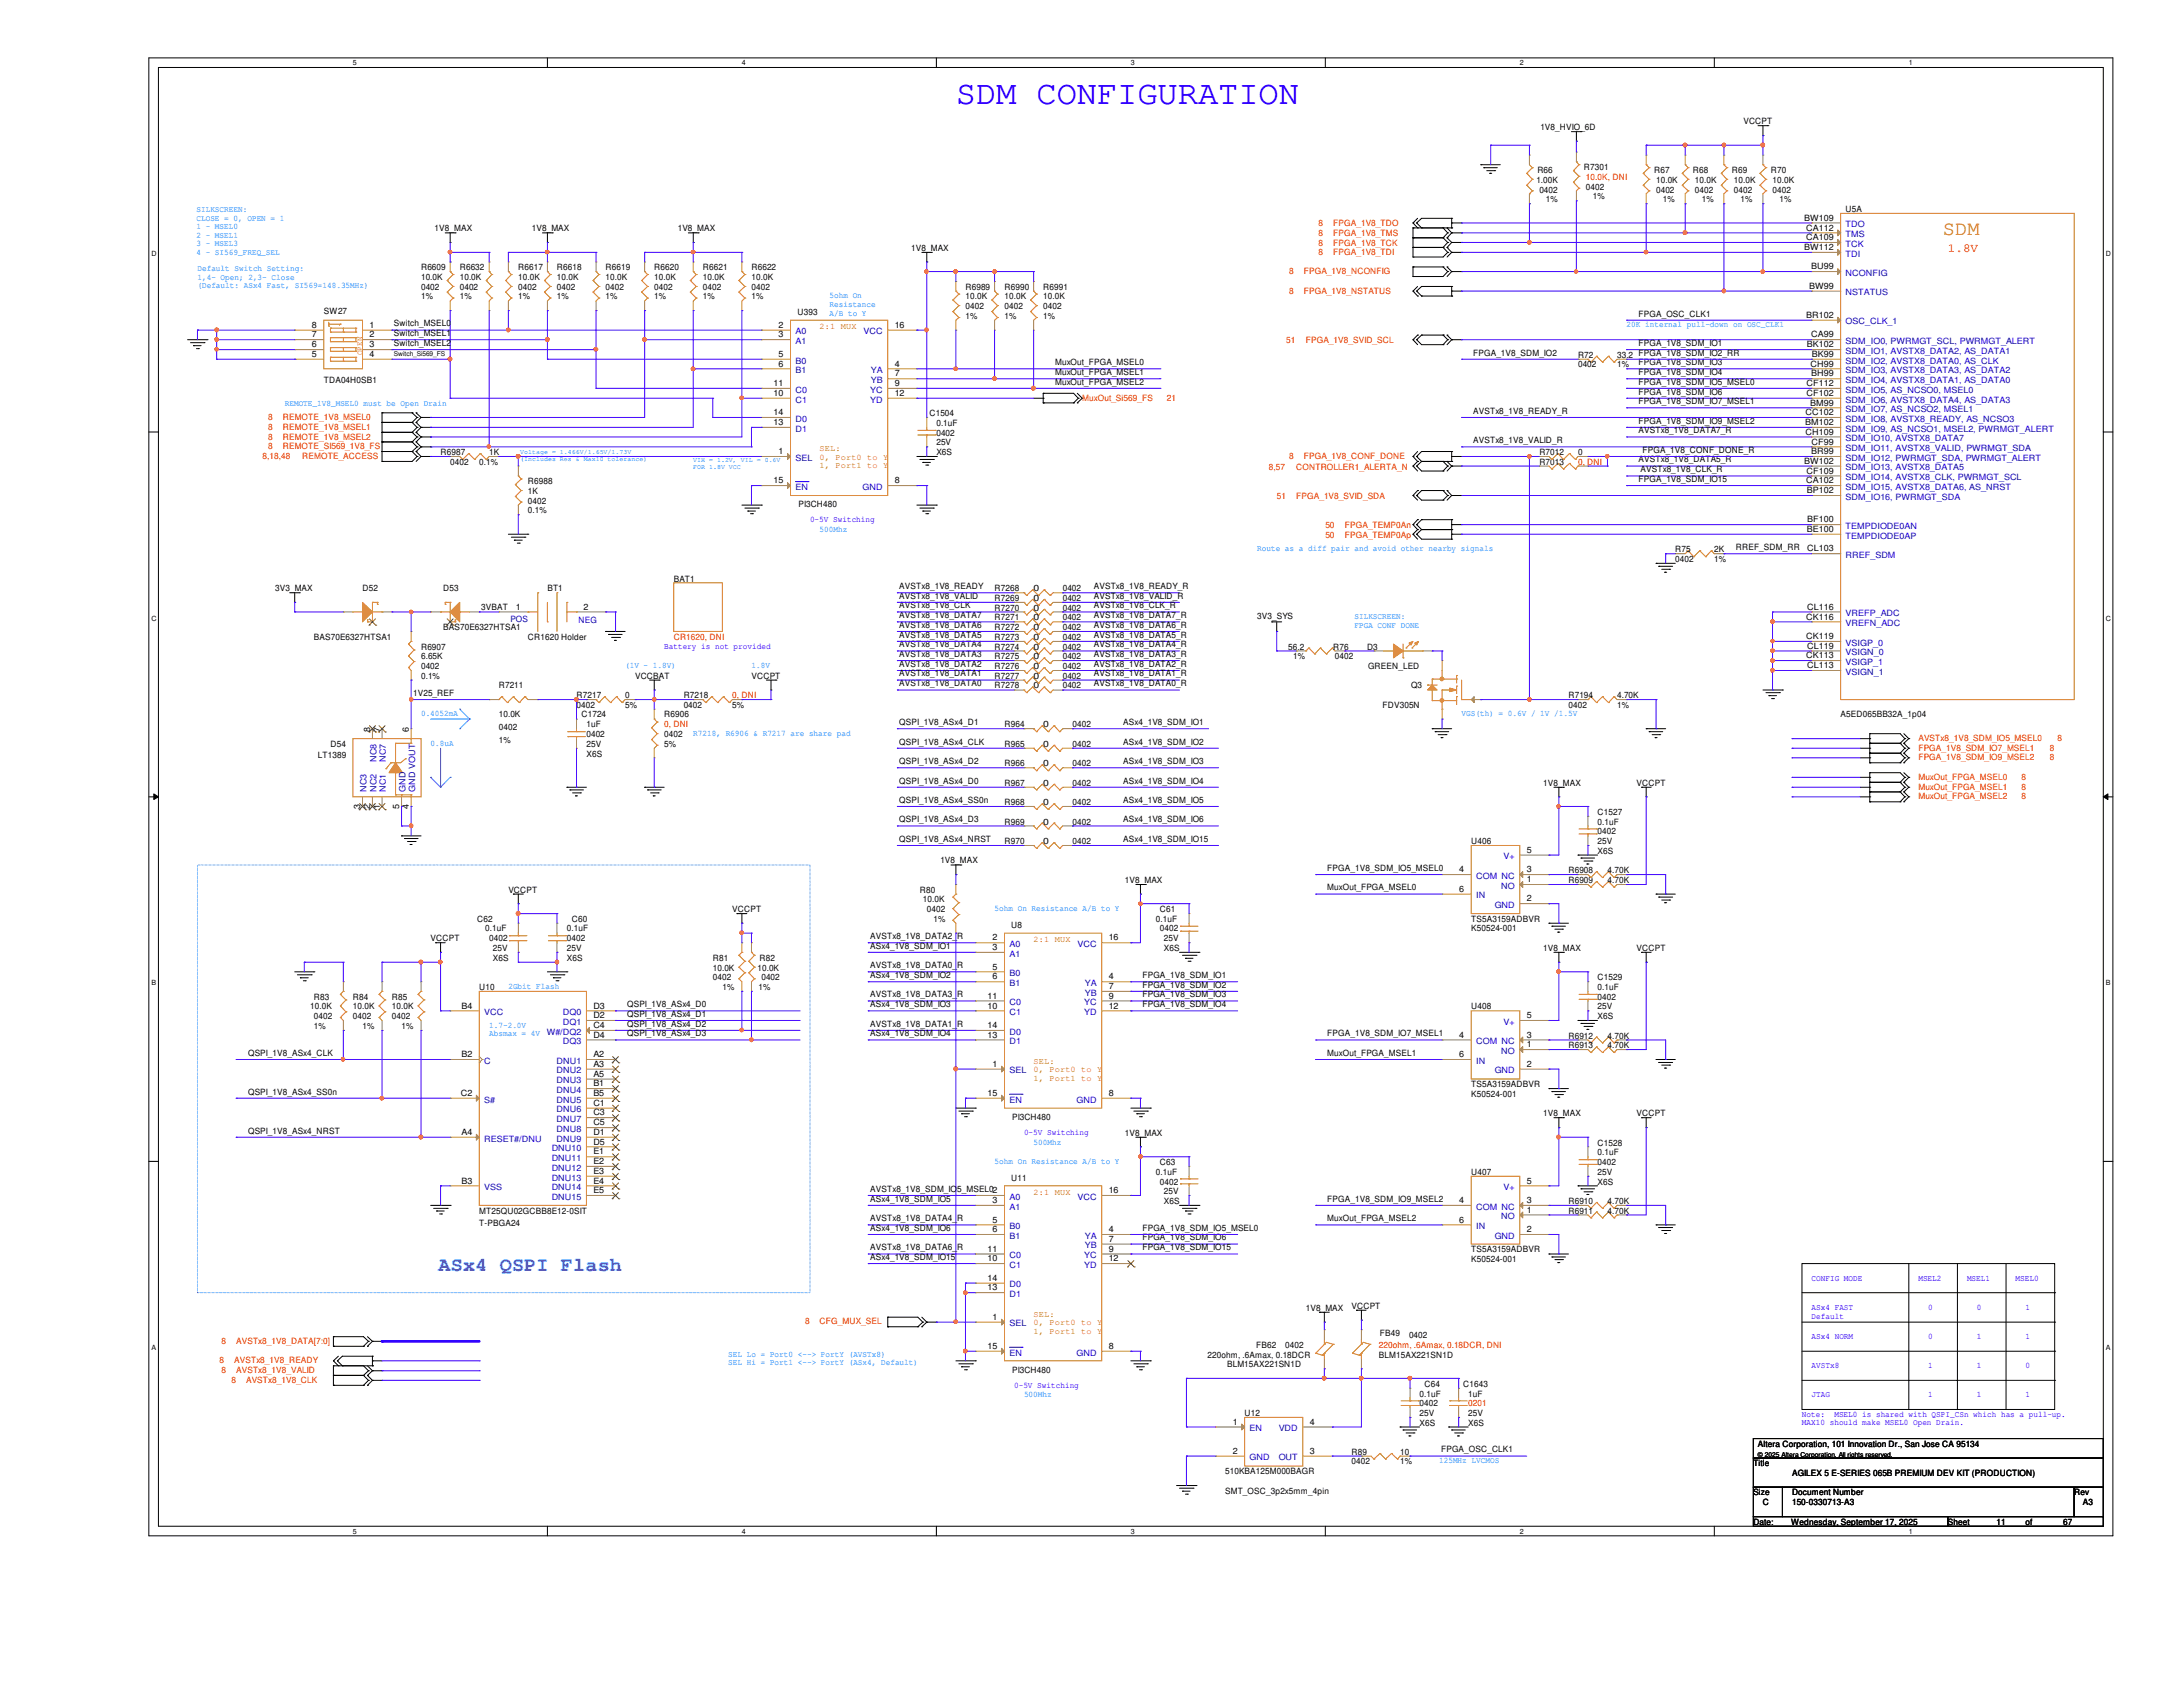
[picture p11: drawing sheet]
<svg xmlns="http://www.w3.org/2000/svg" width="279mm" height="216mm" viewBox="0 0 279 216" stroke-linecap="round" stroke-linejoin="round" font-family="sans-serif">
<defs><g id="words">
<text font-size="4.3" fill="#00f" x="122.3" y="13.3">SDM CONFIGURATION</text>
<text font-size="2.6" fill="#cc7f05" x="248.7" y="30">SDM</text>
<text font-size="2.6" fill="#007fff" x="56.1" y="162.6">ASx4 QSPI Flash</text>
<text font-size="1.6" fill="#f00" x="249.3" y="32.3">1.8V</text>
<g font-size="1.1">
<text x="197.1" y="16.7">1V8_HVIO_6D</text>
<text x="223.1" y="15.9">VCCPT</text>
<text x="196.6" y="23.4">1.00K</text>
<text x="196.8" y="22.1">R66</text>
<text x="202.7" y="21.8">R7301</text>
<text x="211.7" y="22.1">R67</text>
<text x="212" y="23.4">10.0K</text>
<text x="216.7" y="22.1">R68</text>
<text x="216.9" y="23.4">10.0K</text>
<text x="221.7" y="22.1">R69</text>
<text x="221.9" y="23.4">10.0K</text>
<text x="226.7" y="22.1">R70</text>
<text x="226.9" y="23.4">10.0K</text>
<text x="55.6" y="29.6">1V8_MAX</text>
<text x="68.1" y="29.6">1V8_MAX</text>
<text x="86.7" y="29.6">1V8_MAX</text>
<text x="197" y="24.6">0402</text>
<text x="197.9" y="25.9">1%</text>
<text x="203" y="24.3">0402</text>
<text x="203.9" y="25.5">1%</text>
<text x="212" y="24.6">0402</text>
<text x="212.8" y="25.9">1%</text>
<text x="216.9" y="24.6">0402</text>
<text x="217.8" y="25.9">1%</text>
<text x="221.9" y="24.6">0402</text>
<text x="222.8" y="25.9">1%</text>
<text x="226.9" y="24.6">0402</text>
<text x="227.8" y="25.9">1%</text>
<text x="230.9" y="28.2">BW109</text>
<text x="231.2" y="29.5">CA112</text>
<text x="236.2" y="27.1">U5A</text>
<text x="53.9" y="34.6">R6609</text>
<text x="53.9" y="35.8">10.0K</text>
<text x="58.8" y="34.6">R6632</text>
<text x="58.8" y="35.8">10.0K</text>
<text x="66.3" y="34.6">R6617</text>
<text x="66.3" y="35.8">10.0K</text>
<text x="71.3" y="34.6">R6618</text>
<text x="71.3" y="35.8">10.0K</text>
<text x="77.5" y="34.6">R6619</text>
<text x="77.5" y="35.8">10.0K</text>
<text x="83.7" y="34.6">R6620</text>
<text x="83.7" y="35.8">10.0K</text>
<text x="90" y="34.6">R6621</text>
<text x="90" y="35.8">10.0K</text>
<text x="96.2" y="34.6">R6622</text>
<text x="96.2" y="35.8">10.0K</text>
<text x="116.6" y="32.1">1V8_MAX</text>
<text x="230.9" y="32">BW112</text>
<text x="231.2" y="30.7">CA109</text>
<text x="231.8" y="34.5">BU99</text>
<text x="39.9" y="42">8</text>
<text x="41.4" y="40.2">SW27</text>
<text x="47.3" y="42">1</text>
<text x="50.4" y="41.8">Switch_MSEL0</text>
<text x="53.9" y="37.1">0402</text>
<text x="53.9" y="38.3">1%</text>
<text x="58.8" y="37.1">0402</text>
<text x="58.8" y="38.3">1%</text>
<text x="66.3" y="37.1">0402</text>
<text x="66.3" y="38.3">1%</text>
<text x="71.3" y="37.1">0402</text>
<text x="71.3" y="38.3">1%</text>
<text x="77.5" y="37.1">0402</text>
<text x="77.5" y="38.3">1%</text>
<text x="83.7" y="37.1">0402</text>
<text x="83.7" y="38.3">1%</text>
<text x="90" y="37.1">0402</text>
<text x="90" y="38.3">1%</text>
<text x="96.2" y="37.1">0402</text>
<text x="96.2" y="38.3">1%</text>
<text x="99.7" y="42">2</text>
<text x="102.1" y="40.3">U393</text>
<text x="114.5" y="42">16</text>
<text x="123.6" y="37.1">R6989</text>
<text x="123.6" y="38.3">10.0K</text>
<text x="123.6" y="39.6">0402</text>
<text x="123.6" y="40.8">1%</text>
<text x="128.6" y="37.1">R6990</text>
<text x="128.6" y="38.3">10.0K</text>
<text x="128.6" y="39.6">0402</text>
<text x="128.6" y="40.8">1%</text>
<text x="133.5" y="37.1">R6991</text>
<text x="133.5" y="38.3">10.0K</text>
<text x="133.5" y="39.6">0402</text>
<text x="133.5" y="40.8">1%</text>
<text x="209.7" y="40.5">FPGA_OSC_CLK1</text>
<text x="231.2" y="40.7">BR102</text>
<text x="231.6" y="37">BW99</text>
<text x="39.9" y="45.7">5</text>
<text x="39.9" y="44.4">6</text>
<text x="39.9" y="43.2">7</text>
<text x="47.3" y="43.2">2</text>
<text x="47.3" y="44.4">3</text>
<text x="47.3" y="45.7">4</text>
<text x="50.4" y="43">Switch_MSEL1</text>
<text x="50.4" y="44.3">Switch_MSEL2</text>
<text x="99.7" y="43.2">3</text>
<text x="99.7" y="45.7">5</text>
<text x="99.7" y="46.9">6</text>
<text x="114.5" y="46.9">4</text>
<text x="135" y="46.7">MuxOut_FPGA_MSEL0</text>
<text x="188.6" y="45.5">FPGA_1V8_SDM_IO2</text>
<text x="202" y="45.8">R72</text>
<text x="202" y="47">0402</text>
<text x="207" y="45.8">33.2</text>
<text x="207" y="47">1%</text>
<text x="209.7" y="44.3">FPGA_1V8_SDM_IO1</text>
<text x="209.7" y="46.7">FPGA_1V8_SDM_IO3</text>
<text x="209.7" y="45.5">FPGA_1V8_SDM_IO2_RR</text>
<text x="231.3" y="44.4">BK102</text>
<text x="231.7" y="46.9">CH99</text>
<text x="231.8" y="43.2">CA99</text>
<text x="231.9" y="45.7">BK99</text>
<text x="41.4" y="49">TDA04H0SB1</text>
<text x="99" y="49.4">11</text>
<text x="99" y="50.7">10</text>
<text x="99" y="53.1">14</text>
<text x="114.5" y="48.2">7</text>
<text x="114.5" y="49.4">9</text>
<text x="114.5" y="50.7">12</text>
<text x="119" y="53.3">C1504</text>
<text x="135" y="48">MuxOut_FPGA_MSEL1</text>
<text x="135" y="49.2">MuxOut_FPGA_MSEL2</text>
<text x="188.6" y="53">AVSTx8_1V8_READY_R</text>
<text x="209.7" y="48">FPGA_1V8_SDM_IO4</text>
<text x="209.7" y="49.2">FPGA_1V8_SDM_IO5_MSEL0</text>
<text x="209.7" y="50.5">FPGA_1V8_SDM_IO6</text>
<text x="209.7" y="51.7">FPGA_1V8_SDM_IO7_MSEL1</text>
<text x="231.1" y="53.1">CC102</text>
<text x="231.2" y="49.4">CF112</text>
<text x="231.2" y="50.7">CF102</text>
<text x="231.7" y="51.9">BM99</text>
<text x="231.8" y="48.2">BH99</text>
<text x="56.4" y="58.3">R6987</text>
<text x="57.6" y="59.5">0402</text>
<text x="61.3" y="59.5">0.1%</text>
<text x="62.6" y="58.3">1K</text>
<text x="99" y="54.4">13</text>
<text x="99.7" y="58.1">1</text>
<text x="119.8" y="54.5">0.1uF</text>
<text x="119.8" y="55.8">0402</text>
<text x="119.8" y="57">25V</text>
<text x="119.8" y="58.3">X6S</text>
<text x="188.6" y="56.7">AVSTx8_1V8_VALID_R</text>
<text x="197" y="59.5">R7013</text>
<text x="197" y="58.3">R7012</text>
<text x="202" y="58.3">0</text>
<text x="209.7" y="54.2">FPGA_1V8_SDM_IO9_MSEL2</text>
<text x="209.7" y="55.5">AVSTx8_1V8_DATA7_R</text>
<text x="209.7" y="59.2">AVSTx8_1V8_DATA5_R</text>
<text x="210.2" y="58">FPGA_1V8_CONF_DONE_R</text>
<text x="230.9" y="59.4">BW102</text>
<text x="231.1" y="54.4">BM102</text>
<text x="231.1" y="55.6">CH109</text>
<text x="231.8" y="58.1">BR99</text>
<text x="231.9" y="56.9">CF99</text>
<text x="67.6" y="62">R6988</text>
<text x="67.6" y="63.2">1K</text>
<text x="67.6" y="64.5">0402</text>
<text x="67.6" y="65.7">0.1%</text>
<text x="99" y="61.8">15</text>
<text x="102.2" y="64.9">PI3CH480</text>
<text x="114.5" y="61.8">8</text>
<text x="209.7" y="61.7">FPGA_1V8_SDM_IO15</text>
<text x="210" y="60.5">AVSTx8_1V8_CLK_R</text>
<text x="231.2" y="61.8">CA102</text>
<text x="231.2" y="60.6">CF109</text>
<text x="231.3" y="63.1">BP102</text>
<text x="214.4" y="70.7">R75</text>
<text x="214.4" y="71.9">0402</text>
<text x="219.4" y="70.7">2K</text>
<text x="219.4" y="71.9">1%</text>
<text x="222.2" y="70.4">RREF_SDM_RR</text>
<text x="231.3" y="68.1">BE100</text>
<text x="231.3" y="70.6">CL103</text>
<text x="231.3" y="66.8">BF100</text>
<text x="35.2" y="75.6">3V3_MAX</text>
<text x="46.4" y="75.6">D52</text>
<text x="56.7" y="75.6">D53</text>
<text x="70.1" y="75.6">BT1</text>
<text x="86.2" y="74.4">BAT1</text>
<text x="115.1" y="77.9">AVSTx8_1V8_CLK</text>
<text x="115.1" y="76.6">AVSTx8_1V8_VALID</text>
<text x="115.1" y="75.4">AVSTx8_1V8_READY</text>
<text x="127.3" y="75.6">R7268</text>
<text x="127.3" y="76.9">R7269</text>
<text x="132.3" y="75.6">0</text>
<text x="132.3" y="76.9">0</text>
<text x="136" y="75.6">0402</text>
<text x="136" y="76.9">0402</text>
<text x="140" y="75.4">AVSTx8_1V8_READY_R</text>
<text x="140" y="76.6">AVSTx8_1V8_VALID_R</text>
<text x="140" y="77.9">AVSTx8_1V8_CLK_R</text>
<text x="40.2" y="81.9">BAS70E6327HTSA1</text>
<text x="53.9" y="83.1">R6907</text>
<text x="56.7" y="80.6">BAS70E6327HTSA1</text>
<text x="61.6" y="78.1">3VBAT</text>
<text x="66" y="78">1</text>
<text x="67.6" y="81.9">CR1620 Holder</text>
<text x="74.7" y="78">2</text>
<text x="115.1" y="82.8">AVSTx8_1V8_DATA4</text>
<text x="115.1" y="80.3">AVSTx8_1V8_DATA6</text>
<text x="115.1" y="81.6">AVSTx8_1V8_DATA5</text>
<text x="115.1" y="79.1">AVSTx8_1V8_DATA7</text>
<text x="127.3" y="78.1">R7270</text>
<text x="127.3" y="79.4">R7271</text>
<text x="127.3" y="83.1">R7274</text>
<text x="127.3" y="80.6">R7272</text>
<text x="127.3" y="81.9">R7273</text>
<text x="132.3" y="78.1">0</text>
<text x="132.3" y="79.4">0</text>
<text x="132.3" y="83.1">0</text>
<text x="132.3" y="80.6">0</text>
<text x="132.3" y="81.9">0</text>
<text x="136" y="78.1">0402</text>
<text x="136" y="79.4">0402</text>
<text x="136" y="83.1">0402</text>
<text x="136" y="80.6">0402</text>
<text x="136" y="81.9">0402</text>
<text x="140" y="79.1">AVSTx8_1V8_DATA7_R</text>
<text x="140" y="80.3">AVSTx8_1V8_DATA6_R</text>
<text x="140" y="81.6">AVSTx8_1V8_DATA5_R</text>
<text x="140" y="82.8">AVSTx8_1V8_DATA4_R</text>
<text x="160.9" y="79.2">3V3_SYS</text>
<text x="164.9" y="83.1">56.2</text>
<text x="170.6" y="83.1">R76</text>
<text x="175" y="83.1">D3</text>
<text x="231.2" y="81.8">CK119</text>
<text x="231.2" y="79.3">CK116</text>
<text x="231.3" y="83">CL119</text>
<text x="231.3" y="78">CL116</text>
<text x="52.9" y="89.1">1V25_REF</text>
<text x="53.9" y="84.4">6.65K</text>
<text x="53.9" y="85.6">0402</text>
<text x="53.9" y="86.9">0.1%</text>
<text x="63.8" y="88.1">R7211</text>
<text x="73.8" y="89.4">R7217</text>
<text x="80" y="89.4">0</text>
<text x="81.3" y="86.9">VCCBAT</text>
<text x="87.5" y="89.4">R7218</text>
<text x="96.2" y="86.9">VCCPT</text>
<text x="115.1" y="85.3">AVSTx8_1V8_DATA2</text>
<text x="115.1" y="87.8">AVSTx8_1V8_DATA0</text>
<text x="115.1" y="84.1">AVSTx8_1V8_DATA3</text>
<text x="115.1" y="86.6">AVSTx8_1V8_DATA1</text>
<text x="127.3" y="88.1">R7278</text>
<text x="127.3" y="84.4">R7275</text>
<text x="127.3" y="85.6">R7276</text>
<text x="127.3" y="86.9">R7277</text>
<text x="132.3" y="88.1">0</text>
<text x="132.3" y="84.4">0</text>
<text x="132.3" y="85.6">0</text>
<text x="132.3" y="86.9">0</text>
<text x="136" y="88.1">0402</text>
<text x="136" y="84.4">0402</text>
<text x="136" y="85.6">0402</text>
<text x="136" y="86.9">0402</text>
<text x="140" y="84.1">AVSTx8_1V8_DATA3_R</text>
<text x="140" y="85.3">AVSTx8_1V8_DATA2_R</text>
<text x="140" y="86.6">AVSTx8_1V8_DATA1_R</text>
<text x="140" y="87.8">AVSTx8_1V8_DATA0_R</text>
<text x="165.5" y="84.4">1%</text>
<text x="170.9" y="84.4">0402</text>
<text x="175.1" y="85.6">GREEN_LED</text>
<text x="180.6" y="88.1">Q3</text>
<text x="200.7" y="89.4">R7194</text>
<text x="207" y="89.4">4.70K</text>
<text x="231.2" y="84.2">CK113</text>
<text x="231.3" y="85.5">CL113</text>
<text x="42.3" y="95.6">D54</text>
<text x="47.4" y="93.6" transform="rotate(-90 47.4 93.6)">8</text>
<text x="48.6" y="93.6" transform="rotate(-90 48.6 93.6)">7</text>
<text x="52.3" y="93.6" transform="rotate(-90 52.3 93.6)">6</text>
<text x="63.8" y="91.8">10.0K</text>
<text x="63.8" y="93.5">0402</text>
<text x="63.8" y="95.1">1%</text>
<text x="73.8" y="90.6">0402</text>
<text x="74.4" y="91.8">C1724</text>
<text x="75.1" y="93.1">1uF</text>
<text x="75.1" y="94.3">0402</text>
<text x="75.1" y="95.6">25V</text>
<text x="80" y="90.6">5%</text>
<text x="85" y="91.8">R6906</text>
<text x="85" y="94.3">0402</text>
<text x="85" y="95.6">5%</text>
<text x="87.5" y="90.6">0402</text>
<text x="93.7" y="90.6">5%</text>
<text x="115.1" y="92.8">QSPI_1V8_ASx4_D1</text>
<text x="115.1" y="95.3">QSPI_1V8_ASx4_CLK</text>
<text x="128.6" y="93.1">R964</text>
<text x="128.6" y="95.6">R965</text>
<text x="133.5" y="93.1">0</text>
<text x="133.5" y="95.6">0</text>
<text x="137.3" y="93.1">0402</text>
<text x="137.3" y="95.6">0402</text>
<text x="143.8" y="92.8">ASx4_1V8_SDM_IO1</text>
<text x="143.8" y="95.3">ASx4_1V8_SDM_IO2</text>
<text x="177" y="90.6">FDV305N</text>
<text x="200.7" y="90.6">0402</text>
<text x="207" y="90.6">1%</text>
<text x="235.6" y="91.8">A5ED065BB32A_1p04</text>
<text x="40.7" y="97.1">LT1389</text>
<text x="75.1" y="96.8">X6S</text>
<text x="115.1" y="97.8">QSPI_1V8_ASx4_D2</text>
<text x="115.1" y="100.3">QSPI_1V8_ASx4_D0</text>
<text x="128.6" y="100.5">R967</text>
<text x="128.6" y="98">R966</text>
<text x="133.5" y="100.5">0</text>
<text x="133.5" y="98">0</text>
<text x="137.3" y="100.5">0402</text>
<text x="137.3" y="98">0402</text>
<text x="143.8" y="97.8">ASx4_1V8_SDM_IO3</text>
<text x="143.8" y="100.3">ASx4_1V8_SDM_IO4</text>
<text x="197.5" y="100.5">1V8_MAX</text>
<text x="209.5" y="100.5">VCCPT</text>
<text x="46.1" y="103.5" transform="rotate(-90 46.1 103.5)">3</text>
<text x="47.4" y="103.5" transform="rotate(-90 47.4 103.5)">2</text>
<text x="48.6" y="103.5" transform="rotate(-90 48.6 103.5)">1</text>
<text x="51.1" y="103.5" transform="rotate(-90 51.1 103.5)">5</text>
<text x="52.3" y="103.5" transform="rotate(-90 52.3 103.5)">4</text>
<text x="115.1" y="102.7">QSPI_1V8_ASx4_SS0n</text>
<text x="115.1" y="105.2">QSPI_1V8_ASx4_D3</text>
<text x="115.1" y="107.7">QSPI_1V8_ASx4_NRST</text>
<text x="128.6" y="103">R968</text>
<text x="128.6" y="105.5">R969</text>
<text x="133.5" y="103">0</text>
<text x="133.5" y="105.5">0</text>
<text x="137.3" y="103">0402</text>
<text x="137.3" y="105.5">0402</text>
<text x="143.8" y="105.2">ASx4_1V8_SDM_IO6</text>
<text x="143.8" y="107.7">ASx4_1V8_SDM_IO15</text>
<text x="143.8" y="102.7">ASx4_1V8_SDM_IO5</text>
<text x="204.5" y="104.3">C1527</text>
<text x="204.5" y="105.5">0.1uF</text>
<text x="204.5" y="106.8">0402</text>
<text x="120.4" y="110.5">1V8_MAX</text>
<text x="128.6" y="108">R970</text>
<text x="133.5" y="108">0</text>
<text x="137.3" y="108">0402</text>
<text x="144" y="113">1V8_MAX</text>
<text x="169.9" y="111.5">FPGA_1V8_SDM_IO5_MSEL0</text>
<text x="169.9" y="114">MuxOut_FPGA_MSEL0</text>
<text x="186.8" y="111.6">4</text>
<text x="188.3" y="108">U406</text>
<text x="195.4" y="112.9">1</text>
<text x="195.4" y="111.6">3</text>
<text x="195.4" y="109.1">5</text>
<text x="200.7" y="113">R6909</text>
<text x="200.7" y="111.8">R6908</text>
<text x="204.5" y="108">25V</text>
<text x="204.5" y="109.3">X6S</text>
<text x="205.7" y="113">4.70K</text>
<text x="205.7" y="111.8">4.70K</text>
<text x="61.1" y="118">C62</text>
<text x="62.1" y="119.2">0.1uF</text>
<text x="65.1" y="114.3">VCCPT</text>
<text x="72.6" y="119.2">0.1uF</text>
<text x="73.2" y="118">C60</text>
<text x="93.7" y="116.7">VCCPT</text>
<text x="117.7" y="114.3">R80</text>
<text x="118.1" y="115.5">10.0K</text>
<text x="118.6" y="116.7">0402</text>
<text x="119.5" y="118">1%</text>
<text x="129.4" y="118.7">U8</text>
<text x="148" y="118">0.1uF</text>
<text x="148.5" y="116.7">C61</text>
<text x="148.5" y="119.2">0402</text>
<text x="186.8" y="114.1">6</text>
<text x="188.3" y="118">TS5A3159ADBVR</text>
<text x="188.3" y="119.2">K50524-001</text>
<text x="195.4" y="115.4">2</text>
<text x="55.1" y="120.5">VCCPT</text>
<text x="62.6" y="120.5">0402</text>
<text x="63.1" y="121.7">25V</text>
<text x="63.1" y="122.9">X6S</text>
<text x="72.6" y="120.5">0402</text>
<text x="72.6" y="121.7">25V</text>
<text x="72.6" y="122.9">X6S</text>
<text x="91.2" y="122.9">R81</text>
<text x="91.2" y="124.2">10.0K</text>
<text x="91.2" y="125.4">0402</text>
<text x="96.9" y="124.2">10.0K</text>
<text x="97.2" y="122.9">R82</text>
<text x="97.5" y="125.4">0402</text>
<text x="111.4" y="120.2">AVSTx8_1V8_DATA2_R</text>
<text x="111.4" y="123.9">AVSTx8_1V8_DATA0_R</text>
<text x="111.4" y="121.4">ASx4_1V8_SDM_IO1</text>
<text x="111.4" y="125.2">ASx4_1V8_SDM_IO2</text>
<text x="127" y="120.4">2</text>
<text x="127" y="121.6">3</text>
<text x="127" y="124.1">5</text>
<text x="127" y="125.3">6</text>
<text x="141.9" y="125.3">4</text>
<text x="141.9" y="120.4">16</text>
<text x="146.2" y="125.2">FPGA_1V8_SDM_IO1</text>
<text x="149" y="120.5">25V</text>
<text x="149" y="121.7">X6S</text>
<text x="197.5" y="121.7">1V8_MAX</text>
<text x="204.5" y="125.4">C1529</text>
<text x="209.5" y="121.7">VCCPT</text>
<text x="39.7" y="129.2">10.0K</text>
<text x="40.2" y="127.9">R83</text>
<text x="40.2" y="130.4">0402</text>
<text x="40.2" y="131.7">1%</text>
<text x="45.2" y="127.9">R84</text>
<text x="45.2" y="129.2">10.0K</text>
<text x="45.2" y="130.4">0402</text>
<text x="46.4" y="131.7">1%</text>
<text x="50.2" y="127.9">R85</text>
<text x="50.2" y="129.2">10.0K</text>
<text x="50.2" y="130.4">0402</text>
<text x="51.4" y="131.7">1%</text>
<text x="59.1" y="129.1">B4</text>
<text x="61.3" y="126.7">U10</text>
<text x="75.9" y="131.6">C4</text>
<text x="75.9" y="129.1">D3</text>
<text x="75.9" y="130.3">D2</text>
<text x="80.3" y="128.9">QSPI_1V8_ASx4_D0</text>
<text x="80.3" y="130.1">QSPI_1V8_ASx4_D1</text>
<text x="80.3" y="131.4">QSPI_1V8_ASx4_D2</text>
<text x="92.5" y="126.7">1%</text>
<text x="97.1" y="126.7">1%</text>
<text x="111.4" y="127.6">AVSTx8_1V8_DATA3_R</text>
<text x="111.4" y="131.4">AVSTx8_1V8_DATA1_R</text>
<text x="111.4" y="128.9">ASx4_1V8_SDM_IO3</text>
<text x="126.4" y="127.8">11</text>
<text x="126.4" y="129.1">10</text>
<text x="126.4" y="131.6">14</text>
<text x="141.9" y="126.6">7</text>
<text x="141.9" y="127.8">9</text>
<text x="141.9" y="129.1">12</text>
<text x="146.2" y="126.4">FPGA_1V8_SDM_IO2</text>
<text x="146.2" y="127.6">FPGA_1V8_SDM_IO3</text>
<text x="146.2" y="128.9">FPGA_1V8_SDM_IO4</text>
<text x="188.3" y="129.2">U408</text>
<text x="195.4" y="130.3">5</text>
<text x="204.5" y="126.7">0.1uF</text>
<text x="204.5" y="127.9">0402</text>
<text x="204.5" y="129.2">25V</text>
<text x="204.5" y="130.4">X6S</text>
<text x="31.7" y="135.1">QSPI_1V8_ASx4_CLK</text>
<text x="59.1" y="135.3">B2</text>
<text x="75.9" y="132.8">D4</text>
<text x="75.9" y="135.3">A2</text>
<text x="75.9" y="136.5">A3</text>
<text x="75.9" y="137.8">A5</text>
<text x="80.3" y="132.6">QSPI_1V8_ASx4_D3</text>
<text x="111.4" y="132.6">ASx4_1V8_SDM_IO4</text>
<text x="126.4" y="132.8">13</text>
<text x="127" y="136.5">1</text>
<text x="169.9" y="132.6">FPGA_1V8_SDM_IO7_MSEL1</text>
<text x="169.9" y="135.1">MuxOut_FPGA_MSEL1</text>
<text x="186.8" y="132.8">4</text>
<text x="186.8" y="135.3">6</text>
<text x="195.4" y="136.5">2</text>
<text x="195.4" y="134">1</text>
<text x="195.4" y="132.8">3</text>
<text x="200.7" y="132.9">R6912</text>
<text x="200.7" y="134.2">R6913</text>
<text x="205.7" y="132.9">4.70K</text>
<text x="205.7" y="134.2">4.70K</text>
<text x="31.7" y="140.1">QSPI_1V8_ASx4_SS0n</text>
<text x="59" y="140.2">C2</text>
<text x="75.9" y="139">B1</text>
<text x="75.9" y="140.2">B5</text>
<text x="75.9" y="141.5">C1</text>
<text x="75.9" y="142.7">C3</text>
<text x="126.4" y="140.2">15</text>
<text x="129.5" y="143.4">PI3CH480</text>
<text x="141.9" y="140.2">8</text>
<text x="188.3" y="139.1">TS5A3159ADBVR</text>
<text x="188.3" y="140.4">K50524-001</text>
<text x="197.5" y="142.9">1V8_MAX</text>
<text x="209.5" y="142.9">VCCPT</text>
<text x="31.7" y="145.1">QSPI_1V8_ASx4_NRST</text>
<text x="59.1" y="145.2">A4</text>
<text x="75.9" y="144">C5</text>
<text x="75.9" y="145.2">D1</text>
<text x="75.9" y="146.5">D5</text>
<text x="75.9" y="147.7">E1</text>
<text x="75.9" y="149">E2</text>
<text x="144" y="145.4">1V8_MAX</text>
<text x="148.5" y="149.1">C63</text>
<text x="204.5" y="146.6">C1528</text>
<text x="204.5" y="147.8">0.1uF</text>
<text x="204.5" y="149.1">0402</text>
<text x="59.1" y="151.5">B3</text>
<text x="61.3" y="155.3">MT25QU02GCBB8E12-0SIT</text>
<text x="75.9" y="150.2">E3</text>
<text x="75.9" y="151.5">E4</text>
<text x="75.9" y="152.7">E5</text>
<text x="111.4" y="153.8">ASx4_1V8_SDM_IO5</text>
<text x="111.4" y="152.5">AVSTx8_1V8_SDM_IO5_MSEL02</text>
<text x="127" y="154">3</text>
<text x="129.4" y="151.1">U11</text>
<text x="141.9" y="152.7">16</text>
<text x="148" y="150.3">0.1uF</text>
<text x="148.5" y="151.6">0402</text>
<text x="149" y="152.8">25V</text>
<text x="149" y="154.1">X6S</text>
<text x="169.9" y="153.8">FPGA_1V8_SDM_IO9_MSEL2</text>
<text x="186.8" y="154">4</text>
<text x="188.3" y="150.3">U407</text>
<text x="195.4" y="155.2">1</text>
<text x="195.4" y="154">3</text>
<text x="195.4" y="151.5">5</text>
<text x="200.7" y="154.1">R6910</text>
<text x="200.7" y="155.3">R6911</text>
<text x="204.5" y="150.3">25V</text>
<text x="204.5" y="151.6">X6S</text>
<text x="205.7" y="154.1">4.70K</text>
<text x="205.7" y="155.3">4.70K</text>
<text x="61.3" y="156.9">T-PBGA24</text>
<text x="111.4" y="156.3">AVSTx8_1V8_DATA4_R</text>
<text x="111.4" y="160">AVSTx8_1V8_DATA6_R</text>
<text x="111.4" y="161.2">ASx4_1V8_SDM_IO15</text>
<text x="111.4" y="157.5">ASx4_1V8_SDM_IO6</text>
<text x="126.4" y="160.2">11</text>
<text x="126.4" y="161.4">10</text>
<text x="127" y="156.5">5</text>
<text x="127" y="157.7">6</text>
<text x="141.9" y="157.7">4</text>
<text x="141.9" y="158.9">7</text>
<text x="141.9" y="160.2">9</text>
<text x="141.9" y="161.4">12</text>
<text x="146.2" y="158.7">FPGA_1V8_SDM_IO6</text>
<text x="146.2" y="160">FPGA_1V8_SDM_IO15</text>
<text x="146.2" y="157.5">FPGA_1V8_SDM_IO5_MSEL0</text>
<text x="169.9" y="156.3">MuxOut_FPGA_MSEL2</text>
<text x="186.8" y="156.5">6</text>
<text x="188.3" y="160.3">TS5A3159ADBVR</text>
<text x="188.3" y="161.5">K50524-001</text>
<text x="195.4" y="157.7">2</text>
<text x="126.4" y="163.9">14</text>
<text x="126.4" y="165.1">13</text>
<text x="167.1" y="167.8">1V8_MAX</text>
<text x="173" y="167.5">VCCPT</text>
<text x="126.4" y="172.6">15</text>
<text x="127" y="168.9">1</text>
<text x="141.9" y="172.6">8</text>
<text x="154.6" y="173.7">220ohm, .6Amax, 0.18DCR</text>
<text x="160.8" y="172.5">FB62</text>
<text x="164.5" y="172.5">0402</text>
<text x="176.5" y="173.7">BLM15AX221SN1D</text>
<text x="176.6" y="171">FB49</text>
<text x="180.3" y="171.2">0402</text>
<text x="129.5" y="175.7">PI3CH480</text>
<text x="157.1" y="175">BLM15AX221SN1D</text>
<text x="181.7" y="178.7">0.1uF</text>
<text x="181.7" y="180">0402</text>
<text x="182.3" y="177.5">C64</text>
<text x="187.3" y="177.5">C1643</text>
<text x="187.9" y="178.7">1uF</text>
<text x="157.8" y="182.3">1</text>
<text x="159.3" y="181.2">U12</text>
<text x="167.6" y="182.3">4</text>
<text x="181.7" y="181.2">25V</text>
<text x="181.7" y="182.5">X6S</text>
<text x="184.4" y="185.9">FPGA_OSC_CLK1</text>
<text x="187.9" y="181.2">25V</text>
<text x="187.9" y="182.5">X6S</text>
<text x="225" y="185.2">Altera Corporation, 101 Innovation Dr., San Jose CA 95134</text>
<text x="156.8" y="188.7">510KBA125M000BAGR</text>
<text x="156.8" y="191.2">SMT_OSC_3p2x5mm_4pin</text>
<text x="157.8" y="186.1">2</text>
<text x="167.6" y="186.1">3</text>
<text x="173" y="186.2">R89</text>
<text x="173" y="187.4">0402</text>
<text x="179.2" y="187.4">1%</text>
<text x="179.2" y="186.2">10</text>
<text x="224.4" y="187.7">Title</text>
<text x="224.4" y="191.4">Size</text>
<text x="229.4" y="188.9">AGILEX 5 E-SERIES 065B PREMIUM DEV KIT (PRODUCTION)</text>
<text x="229.4" y="191.4">Document Number</text>
<text x="265.5" y="191.4">Rev</text>
<text x="224.4" y="195.2">Date:</text>
<text x="225.6" y="192.7">C</text>
<text x="229.2" y="195.2">Wednesday, September 17, 2025</text>
<text x="229.4" y="192.7">150-0330713-A3</text>
<text x="249.3" y="195.2">Sheet</text>
<text x="255.5" y="195.2">11</text>
<text x="259.2" y="195.2">of</text>
<text x="264.1" y="195.2">67</text>
<text x="266.6" y="192.7">A3</text>
</g>
<g font-size="1.1" fill="#f00">
<text x="203" y="23">10.0K, DNI</text>
<text x="168.7" y="28.9">8</text>
<text x="170.6" y="28.9">FPGA_1V8_TDO</text>
<text x="165" y="35.1">8</text>
<text x="166.9" y="35.1">FPGA_1V8_NCONFIG</text>
<text x="168.7" y="30.2">8</text>
<text x="168.7" y="31.5">8</text>
<text x="168.7" y="32.6">8</text>
<text x="170.6" y="30.2">FPGA_1V8_TMS</text>
<text x="170.6" y="31.5">FPGA_1V8_TCK</text>
<text x="170.6" y="32.6">FPGA_1V8_TDI</text>
<text x="165" y="37.6">8</text>
<text x="166.9" y="37.6">FPGA_1V8_NSTATUS</text>
<text x="164.6" y="43.9">51</text>
<text x="167.1" y="43.9">FPGA_1V8_SVID_SCL</text>
<text x="34.3" y="53.8">8</text>
<text x="36.2" y="53.8">REMOTE_1V8_MSEL0</text>
<text x="138.5" y="51.3">MuxOut_Si569_FS</text>
<text x="149.4" y="51.3">21</text>
<text x="33.6" y="58.7">8,18,48</text>
<text x="34.3" y="57.5">8</text>
<text x="34.3" y="55">8</text>
<text x="34.3" y="56.3">8</text>
<text x="36.2" y="55">REMOTE_1V8_MSEL1</text>
<text x="36.2" y="56.3">REMOTE_1V8_MSEL2</text>
<text x="36.2" y="57.5">REMOTE_SI569_1V8_FS</text>
<text x="38.7" y="58.7">REMOTE_ACCESS</text>
<text x="165" y="58.7">8</text>
<text x="166.9" y="58.7">FPGA_1V8_CONF_DONE</text>
<text x="202" y="59.5">0, DNI</text>
<text x="162.4" y="60.1">8,57</text>
<text x="163.4" y="63.8">51</text>
<text x="165.9" y="63.8">FPGA_1V8_SVID_SDA</text>
<text x="165.9" y="60.1">CONTROLLER1_ALERTA_N</text>
<text x="169.6" y="67.6">50</text>
<text x="169.6" y="68.8">50</text>
<text x="172.1" y="67.6">FPGA_TEMP0An</text>
<text x="172.1" y="68.8">FPGA_TEMP0Ap</text>
<text x="86.2" y="81.9">CR1620, DNI</text>
<text x="93.7" y="89.4">0, DNI</text>
<text x="85" y="93.1">0, DNI</text>
<text x="245.5" y="94.8">AVSTx8_1V8_SDM_IO5_MSEL0</text>
<text x="263.4" y="94.8">8</text>
<text x="245.5" y="99.8">MuxOut_FPGA_MSEL0</text>
<text x="245.5" y="101">MuxOut_FPGA_MSEL1</text>
<text x="245.5" y="96.1">FPGA_1V8_SDM_IO7_MSEL1</text>
<text x="245.5" y="97.3">FPGA_1V8_SDM_IO9_MSEL2</text>
<text x="258.7" y="99.8">8</text>
<text x="258.7" y="101">8</text>
<text x="262.3" y="96.1">8</text>
<text x="262.3" y="97.3">8</text>
<text x="245.5" y="102.3">MuxOut_FPGA_MSEL2</text>
<text x="258.7" y="102.3">8</text>
<text x="28.4" y="172">8</text>
<text x="30.2" y="172">AVSTx8_1V8_DATA[7:0]</text>
<text x="103" y="169.5">8</text>
<text x="104.9" y="169.5">CFG_MUX_SEL</text>
<text x="176.5" y="172.5">220ohm, .6Amax, 0.18DCR, DNI</text>
<text x="28.1" y="174.5">8</text>
<text x="28.4" y="175.7">8</text>
<text x="29.6" y="177">8</text>
<text x="30" y="174.5">AVSTx8_1V8_READY</text>
<text x="30.2" y="175.7">AVSTx8_1V8_VALID</text>
<text x="31.5" y="177">AVSTx8_1V8_CLK</text>
<text x="187.9" y="180">0201</text>
</g>
<g font-size="1.1" fill="#007fff">
<text x="25.1" y="27.1">SILKSCREEN:</text>
<text x="25.1" y="28.2">CLOSE = 0, OPEN = 1</text>
<text x="25.1" y="29.3">1 - MSEL0</text>
<text x="25.1" y="30.4">2 - MSEL1</text>
<text x="25.1" y="31.5">3 - MSEL3</text>
<text x="25.1" y="32.6">4 - SI569_FREQ_SEL</text>
<text x="25.3" y="34.7">Default Switch Setting:</text>
<text x="25.3" y="35.8">1,4- Open; 2,3- Close</text>
<text x="25.3" y="36.9">(Default: ASx4 Fast, SI569=148.35MHz)</text>
<text x="106.2" y="38.2">5ohm On</text>
<text x="106.2" y="39.3">Resistance</text>
<text x="106.2" y="40.4">A/B to Y</text>
<text x="208.2" y="41.9">20K internal pull-down on OSC_CLK1</text>
<text x="36.4" y="51.9">REMOTE_1V8_MSEL0 must be Open Drain</text>
<text x="104.9" y="68.1">500Mhz</text>
<text x="160.9" y="70.6">Route as a diff pair and avoid other nearby signals</text>
<text x="173.4" y="79.2">SILKSCREEN:</text>
<text x="173.4" y="80.3">FPGA CONF DONE</text>
<text x="80" y="85.5">(1V - 1.8V)</text>
<text x="96.2" y="85.5">1.8V</text>
<text x="53.9" y="91.7">0.4052mA</text>
<text x="55.1" y="95.5">0.8uA</text>
<text x="88.7" y="94.2">R7218, R6906 &amp; R7217 are share pad</text>
<text x="187.1" y="91.7">VGS(th) = 0.6V / 1V /1.5V</text>
<text x="127.3" y="116.6">5ohm On Resistance A/B to Y</text>
<text x="62.6" y="131.5">1.7-2.0V</text>
<text x="65.1" y="126.6">2Gbit Flash</text>
<text x="62.6" y="132.6">Absmax = 4V</text>
<text x="127.3" y="149">5ohm On Resistance A/B to Y</text>
<text x="132.3" y="146.5">500Mhz</text>
<text x="93.2" y="173.6">SEL Lo = Port0 &lt;--&gt; PortY (AVSTx8)</text>
<text x="93.2" y="174.7">SEL Hi = Port1 &lt;--&gt; PortY (ASx4, Default)</text>
<text x="131.1" y="178.8">500Mhz</text>
<text x="184.2" y="187.3">125MHz LVCMOS</text>
</g>
<g font-size="1.1" fill="#00c">
<text x="236.2" y="29.1">TDO</text>
<text x="236.2" y="30.4">TMS</text>
<text x="236.2" y="31.6">TCK</text>
<text x="236.2" y="32.9">TDI</text>
<text x="236.2" y="35.3">NCONFIG</text>
<text x="236.2" y="41.5">OSC_CLK_1</text>
<text x="236.2" y="37.8">NSTATUS</text>
<text x="101.8" y="42.8">A0</text>
<text x="101.8" y="44">A1</text>
<text x="101.8" y="46.5">B0</text>
<text x="101.8" y="47.8">B1</text>
<text x="110.5" y="42.8">VCC</text>
<text x="111.5" y="47.8">YA</text>
<text x="236.2" y="45.3">SDM_IO1, AVSTX8_DATA2, AS_DATA1</text>
<text x="236.2" y="47.8">SDM_IO3, AVSTX8_DATA3, AS_DATA2</text>
<text x="236.2" y="46.5">SDM_IO2, AVSTX8_DATA0, AS_CLK</text>
<text x="236.2" y="44">SDM_IO0, PWRMGT_SCL, PWRMGT_ALERT</text>
<text x="101.8" y="50.2">C0</text>
<text x="101.8" y="51.5">C1</text>
<text x="101.8" y="54">D0</text>
<text x="111.4" y="50.2">YC</text>
<text x="111.4" y="51.5">YD</text>
<text x="111.5" y="49">YB</text>
<text x="236.2" y="50.2">SDM_IO5, AS_NCSO0, MSEL0</text>
<text x="236.2" y="49">SDM_IO4, AVSTX8_DATA1, AS_DATA0</text>
<text x="236.2" y="52.7">SDM_IO7, AS_NCSO2, MSEL1</text>
<text x="236.2" y="51.5">SDM_IO6, AVSTX8_DATA4, AS_DATA3</text>
<text x="236.2" y="54">SDM_IO8, AVSTX8_READY, AS_NCSO3</text>
<text x="101.8" y="55.2">D1</text>
<text x="101.8" y="59">SEL</text>
<text x="236.2" y="57.7">SDM_IO11, AVSTX8_VALID, PWRMGT_SDA</text>
<text x="236.2" y="55.2">SDM_IO9, AS_NCSO1, MSEL2, PWRMGT_ALERT</text>
<text x="236.2" y="56.5">SDM_IO10, AVSTX8_DATA7</text>
<text x="236.2" y="59">SDM_IO12, PWRMGT_SDA, PWRMGT_ALERT</text>
<text x="101.8" y="62.7">EN</text>
<text x="110.4" y="62.7">GND</text>
<text x="236.2" y="64">SDM_IO16, PWRMGT_SDA</text>
<text x="236.2" y="60.2">SDM_IO13, AVSTX8_DATA5</text>
<text x="236.2" y="62.7">SDM_IO15, AVSTX8_DATA6, AS_NRST</text>
<text x="236.2" y="61.5">SDM_IO14, AVSTX8_CLK, PWRMGT_SCL</text>
<text x="236.2" y="71.4">RREF_SDM</text>
<text x="236.2" y="67.7">TEMPDIODE0AN</text>
<text x="236.2" y="68.9">TEMPDIODE0AP</text>
<text x="65.3" y="79.6">POS</text>
<text x="74" y="79.8">NEG</text>
<text x="236.2" y="82.6">VSIGP_0</text>
<text x="236.2" y="83.9">VSIGN_0</text>
<text x="236.2" y="78.9">VREFP_ADC</text>
<text x="236.2" y="80.1">VREFN_ADC</text>
<text x="236.2" y="85.1">VSIGP_1</text>
<text x="236.2" y="86.4">VSIGN_1</text>
<text x="46.9" y="101.3" transform="rotate(-90 46.9 101.3)">NC3</text>
<text x="48.2" y="101.3" transform="rotate(-90 48.2 101.3)">NC2</text>
<text x="48.2" y="97.5" transform="rotate(-90 48.2 97.5)">NC8</text>
<text x="49.4" y="101.3" transform="rotate(-90 49.4 101.3)">NC1</text>
<text x="49.4" y="97.5" transform="rotate(-90 49.4 97.5)">NC7</text>
<text x="51.9" y="101.3" transform="rotate(-90 51.9 101.3)">GND</text>
<text x="53.1" y="101.3" transform="rotate(-90 53.1 101.3)">GND VOUT</text>
<text x="188.9" y="112.5">COM NC</text>
<text x="192.2" y="113.7">NO</text>
<text x="192.4" y="110">V+</text>
<text x="188.9" y="115">IN</text>
<text x="191.3" y="116.2">GND</text>
<text x="129.2" y="121.2">A0</text>
<text x="129.2" y="122.4">A1</text>
<text x="129.2" y="124.9">B0</text>
<text x="137.9" y="121.2">VCC</text>
<text x="62" y="129.9">VCC</text>
<text x="72.1" y="129.9">DQ0</text>
<text x="72.1" y="131.1">DQ1</text>
<text x="129.2" y="126.2">B1</text>
<text x="129.2" y="128.7">C0</text>
<text x="129.2" y="129.9">C1</text>
<text x="138.8" y="128.7">YC</text>
<text x="138.8" y="129.9">YD</text>
<text x="138.9" y="126.2">YA</text>
<text x="138.9" y="127.4">YB</text>
<text x="192.4" y="131.1">V+</text>
<text x="62" y="136.1">C</text>
<text x="70" y="132.4">W#/DQ2</text>
<text x="71.2" y="136.1">DNU1</text>
<text x="71.2" y="137.4">DNU2</text>
<text x="72.1" y="133.6">DQ3</text>
<text x="129.2" y="132.4">D0</text>
<text x="129.2" y="133.6">D1</text>
<text x="129.2" y="137.4">SEL</text>
<text x="188.9" y="133.6">COM NC</text>
<text x="188.9" y="136.1">IN</text>
<text x="191.3" y="137.4">GND</text>
<text x="192.2" y="134.9">NO</text>
<text x="62" y="141.1">S#</text>
<text x="71.2" y="138.6">DNU3</text>
<text x="71.2" y="139.9">DNU4</text>
<text x="71.2" y="141.1">DNU5</text>
<text x="71.2" y="142.4">DNU6</text>
<text x="71.2" y="143.6">DNU7</text>
<text x="129.2" y="141.1">EN</text>
<text x="137.8" y="141.1">GND</text>
<text x="62" y="146.1">RESET#/DNU</text>
<text x="70.6" y="147.3">DNU10</text>
<text x="70.6" y="148.6">DNU11</text>
<text x="70.6" y="149.8">DNU12</text>
<text x="71.2" y="144.9">DNU8</text>
<text x="71.2" y="146.1">DNU9</text>
<text x="62" y="152.3">VSS</text>
<text x="70.6" y="151.1">DNU13</text>
<text x="70.6" y="152.3">DNU14</text>
<text x="70.6" y="153.5">DNU15</text>
<text x="129.2" y="153.5">A0</text>
<text x="129.2" y="154.8">A1</text>
<text x="137.9" y="153.5">VCC</text>
<text x="188.9" y="154.8">COM NC</text>
<text x="192.4" y="152.3">V+</text>
<text x="129.2" y="157.3">B0</text>
<text x="129.2" y="158.5">B1</text>
<text x="129.2" y="161">C0</text>
<text x="138.8" y="161">YC</text>
<text x="138.9" y="158.5">YA</text>
<text x="138.9" y="159.8">YB</text>
<text x="188.9" y="157.3">IN</text>
<text x="191.3" y="158.5">GND</text>
<text x="192.2" y="156">NO</text>
<text x="129.2" y="162.3">C1</text>
<text x="129.2" y="164.8">D0</text>
<text x="129.2" y="166">D1</text>
<text x="138.8" y="162.3">YD</text>
<text x="129.2" y="169.8">SEL</text>
<text x="129.2" y="173.5">EN</text>
<text x="137.8" y="173.5">GND</text>
<text x="159.9" y="183.2">EN</text>
<text x="163.7" y="183.2">VDD</text>
<text x="159.9" y="186.9">GND</text>
<text x="163.7" y="186.9">OUT</text>
</g>
<g font-size="1.1" fill="#cc7f05">
<text x="46.4" y="45.5" transform="rotate(-90 46.4 45.5)">OPEN</text>
<text x="104.9" y="42.2">2:1 MUX</text>
<text x="104.9" y="57.7">SEL:</text>
<text x="104.9" y="58.8">0, Port0 to Y</text>
<text x="104.9" y="59.9">1, Port1 to Y</text>
<text x="132.3" y="120.6">2:1 MUX</text>
<text x="132.3" y="136.1">SEL:</text>
<text x="132.3" y="137.2">0, Port0 to Y</text>
<text x="132.3" y="138.3">1, Port1 to Y</text>
<text x="132.3" y="153">2:1 MUX</text>
<text x="132.3" y="168.5">SEL:</text>
<text x="132.3" y="169.6">0, Port0 to Y</text>
<text x="132.3" y="170.7">1, Port1 to Y</text>
</g>
<g font-size="1.1" fill="#00f">
<text x="103.7" y="66.8">0-5V Switching</text>
<text x="85" y="83">Battery is not provided</text>
<text x="131.1" y="145.2">0-5V Switching</text>
<text x="231.9" y="167.6">ASx4 FAST</text>
<text x="231.9" y="163.9">CONFIG MODE</text>
<text x="245.5" y="163.9">MSEL2</text>
<text x="246.8" y="167.6">0</text>
<text x="251.8" y="163.9">MSEL1</text>
<text x="253" y="167.6">0</text>
<text x="258" y="163.9">MSEL0</text>
<text x="259.2" y="167.6">1</text>
<text x="231.9" y="168.9">Default</text>
<text x="231.9" y="171.4">ASx4 NORM</text>
<text x="246.8" y="171.4">0</text>
<text x="253" y="171.4">1</text>
<text x="259.2" y="171.4">1</text>
<text x="129.8" y="177.6">0-5V Switching</text>
<text x="231.9" y="178.8">JTAG</text>
<text x="231.9" y="175.1">AVSTx8</text>
<text x="246.8" y="175.1">1</text>
<text x="246.8" y="178.8">1</text>
<text x="253" y="175.1">1</text>
<text x="253" y="178.8">1</text>
<text x="259.2" y="175.1">0</text>
<text x="259.2" y="178.8">1</text>
<text x="230.6" y="181.3">Note:</text>
<text x="230.6" y="182.4">MAX10 should make MSEL0 Open Drain.</text>
<text x="234.8" y="181.3">MSEL0 is shared with QSPI_CSn which has a pull-up.</text>
</g>
<g font-size=".9">
<text x="45.2" y="8.3">5</text>
<text x="95" y="8.3">4</text>
<text x="144.7" y="8.3">3</text>
<text x="194.5" y="8.3">2</text>
<text x="244.3" y="8.3">1</text>
<text x="19.4" y="32.8">D</text>
<text x="269.5" y="32.8">D</text>
<text x="19.4" y="79.4">C</text>
<text x="269.5" y="79.4">C</text>
<text x="19.4" y="126.1">B</text>
<text x="269.5" y="126.1">B</text>
<text x="19.4" y="172.8">A</text>
<text x="269.5" y="172.8">A</text>
<text x="45.2" y="196.3">5</text>
<text x="95" y="196.3">4</text>
<text x="144.7" y="196.3">3</text>
<text x="194.5" y="196.3">2</text>
<text x="244.3" y="196.3">1</text>
</g>
<g font-size=".8">
<text x="50.4" y="45.5">Switch_Si569_FS</text>
<text x="225" y="186.4">© 2025 Altera Corporation. All rights reserved.</text>
</g>
<g font-size=".8" fill="#007fff">
<text x="66.6" y="58.1">Voltage = 1.466V/1.65V/1.73V</text>
<text x="66.6" y="59">(Includes Res &amp; Max10 tolerance)</text>
<text x="88.7" y="59.1">VIH = 1.2V, VIL = 0.6V</text>
<text x="88.7" y="60">FOR 1.8V VCC</text>
</g>
</g></defs>
<path d="M19.1 7.4h251.3v189.2h-251.3zM20.3 8.6h248.9v186.7h-248.9z" fill="none" stroke="#000" stroke-width=".13"/>
<g fill="#fff">
<path d="M45.2 7.5h.5v1.1h-.5z"/>
<path d="M45.2 195.5h.5v1h-.5z"/>
</g>
<path d="M70.1 7.4v1.2M70.1 195.3v1.3" fill="none" stroke="#000" stroke-width=".13"/>
<g fill="#fff">
<path d="M95 7.5h.5v1.1h-.5z"/>
<path d="M95 195.5h.5v1h-.5z"/>
</g>
<path d="M119.8 7.4v1.2M119.8 195.3v1.3" fill="none" stroke="#000" stroke-width=".13"/>
<g fill="#fff">
<path d="M144.7 7.5h.5v1.1h-.5z"/>
<path d="M144.7 195.5h.5v1h-.5z"/>
</g>
<path d="M169.6 7.4v1.2M169.6 195.3v1.3" fill="none" stroke="#000" stroke-width=".13"/>
<g fill="#fff">
<path d="M194.5 7.5h.5v1.1h-.5z"/>
<path d="M194.5 195.5h.5v1h-.5z"/>
</g>
<path d="M219.4 7.4v1.2M219.4 195.3v1.3" fill="none" stroke="#000" stroke-width=".13"/>
<g fill="#fff">
<path d="M244.3 7.5h.5v1.1h-.5z"/>
<path d="M244.3 195.5h.5v1h-.5z"/>
<path d="M19.4 32h.6v1h-.6z"/>
<path d="M269.5 32h.7v1h-.7z"/>
<path d="M19.4 78.6h.6v1h-.6z"/>
<path d="M269.5 78.6h.7v1h-.7z"/>
</g>
<path d="M19.1 55.3h1.2M269.2 55.3h1.2" fill="none" stroke="#000" stroke-width=".13"/>
<g fill="#fff">
<path d="M19.4 125.3h.6v1h-.6z"/>
<path d="M269.5 125.3h.6v1h-.6z"/>
</g>
<path d="M19.1 102h1.2M19.7 101.6l.6 .4-.6 .3zM269.2 102l.6-.4v.7zM269.2 102h1.2" fill="none" stroke="#000" stroke-width=".13"/>
<path d="M19.7 101.6l.6 .4-.6 .3zM269.2 102l.6-.4v.7z" fill="#000"/>
<g fill="#fff">
<path d="M19.4 172h.5v1h-.5z"/>
<path d="M269.5 172h.6v1h-.6z"/>
</g>
<g fill="none" stroke="#000" stroke-width=".13">
<path d="M201.1 16.8h1.3M201.8 18.1h.1M201.8 16.8v1.3M202.4 16.8h.1M225 16.1h1.3M225.6 17.4h.1M225.6 16.1v1.3M226.3 16.1h.1M57 29.8h1.3M57.6 31h.1M57.6 29.8v1.2M58.3 29.8h.1"/>
<path d="M69.4 29.8h1.3M70.1 31h.1M70.1 29.8v1.2M70.7 29.8h.1M88.1 29.8h1.3M88.7 31h.1M88.7 29.8v1.2M89.4 29.8h.1M118 32.3h1.2M118.6 33.5h.1M118.6 32.3v1.2M119.2 32.3h.1"/>
<path d="M180.8 28.5h.1M180.8 29.2h.1M180.8 30.4h.1M180.8 31.7h.1M180.8 32.9h.1M180.8 34.2h.1M180.8 35.4h.1M180.8 37.3h.1M180.8 29.2h5M180.8 28.5l.6 .7M180.8 30.4h3.9M180.8 29.2v3.7"/>
<path d="M180.8 34.2v1.2M180.8 31.7h3.9M180.8 34.2h3.9M180.8 37.3l.6 .6M181.3 28.5h.1M181.3 37.3h.1M181.3 28.5l.6 .7M181.3 37.3l.6 .6M181.4 29.2h.1M181.4 37.9h.1M181.4 27.9l-.6 .6M181.4 36.7l-.6 .6"/>
<path d="M181.9 29.2h.1M181.9 37.9h.1M181.9 37.9h3.9M184.7 29.2h.1M184.7 30.4h.1M184.7 31.7h.1M184.7 34.2h.1M184.7 29.2l.6 .6M184.7 30.4l.6 .6M184.7 31.7l.6 .6M184.7 34.2l.6 .6M185.2 29.2h.1"/>
<path d="M185.2 30.4h.1M185.2 31.7h.1M185.2 34.2h.1M185.2 29.2l.6 .6M185.2 30.4l.6 .6M185.2 31.7l.6 .6M185.2 34.2l.6 .6M185.3 29.8h.1M185.3 31h.1M185.3 32.3h.1M185.3 34.8h.1M185.3 29.8l-.6 .6"/>
<path d="M185.3 31l-.6 .7M185.3 32.3l-.6 .6h-3.9M185.3 34.8l-.6 .6h-3.9M185.8 29.2h.1M185.8 27.9h.1M185.8 28.5h.1M185.8 29.8h.1M185.8 31h.1M185.8 32.3h.1M185.8 34.8h.1M185.8 37.9h.1M185.8 36.7h.1"/>
<path d="M185.8 37.3h.1M185.8 29.8h1.3M185.8 32.3h1.3M185.8 27.9h-3.9l-.6 .6M185.8 27.9v1.3M185.8 36.7v1.2M185.8 28.5h1.3M185.8 29.8l-.6 .6M185.8 31l-.6 .7M185.8 31h1.3M185.8 32.3l-.6 .6M185.8 34.8l-.6 .6"/>
<path d="M185.8 34.8h1.3M185.8 36.7h-3.9l-.6 .6M185.8 37.3h1.3M187.1 29.8h.1M187.1 31h.1M187.1 32.3h.1M187.1 34.8h.1M189.5 21.1h.1M189.5 21.1h2.5M189.9 21.5h.1M189.9 21.5h1.7M190.3 21.8h1"/>
<path d="M190.7 22.2h.1M190.7 22.2h.2M191.3 21.8h.1M24 43.5h2.5M24.4 43.9h1.7M24.8 44.2h.1M24.8 44.2h.9M25.1 44.6h.3M25.4 44.6h.1M26.1 43.9h.1M26.5 43.5h.1M48.9 52.8h.1"/>
<path d="M48.9 54.1h.1M48.9 55.3h.1M48.9 56.6h.1M48.9 57.8h.1M48.9 59.1h.1M48.9 52.8h3.8M48.9 54.1h3.8M48.9 52.8v6.3M48.9 55.3h3.8M48.9 56.6h3.8M48.9 57.8h3.8M52.7 52.8h.1"/>
<path d="M52.7 54.1h.1M52.7 55.3h.1M52.7 57.8h.1M52.7 56.6h.1M52.7 52.8l.7 .6M52.7 54.1l.7 .6M52.7 55.3l.7 .6M52.7 57.8l.7 .6M52.7 56.6l.7 .6M53.3 52.8h.1M53.3 54.1h.1M53.3 55.3h.1"/>
<path d="M53.3 57.8h.1M53.3 56.6h.1M53.3 52.8l.6 .6M53.3 54.1l.6 .6M53.3 55.3l.6 .6M53.3 57.8l.6 .6M53.3 56.6l.6 .6M53.4 53.4h.1M53.4 54.7h.1M53.4 55.9h.1M53.4 58.4h.1M53.4 57.2h.1"/>
<path d="M53.4 53.4l-.7 .7M53.4 54.7l-.7 .6M53.4 55.9l-.7 .7M53.4 58.4l-.7 .7h-3.8M53.4 57.2l-.7 .6M53.9 53.4h.1M53.9 54.7h.1M53.9 55.9h.1M53.9 58.4h.1M53.9 57.2h.1M53.9 58.4h1.2M53.9 53.4l-.6 .7"/>
<path d="M53.9 53.4h1.2M53.9 54.7l-.6 .6M53.9 54.7h1.2M53.9 55.9l-.6 .7M53.9 55.9h1.2M53.9 58.4l-.6 .7M53.9 57.2l-.6 .6M53.9 57.2h1.2M55.1 53.4h.1M55.1 54.7h.1M55.1 55.9h.1M55.1 58.4h.1"/>
<path d="M55.1 57.2h.1M117.3 58.4h2.5M117.7 58.8h1.8M118.1 59.2h.1M118.1 59.2h1M118.5 59.5h.2M118.7 59.5h.1M119.5 58.8h.1M119.8 58.4h.1M132.3 51h1.2M133.5 51.6h.1M133.5 50.3h.1"/>
<path d="M133.5 51h.1M133.5 51.6h3.9M133.5 50.3h3.9l.6 .7M133.5 50.3v1.3M137.4 51.6h.1M137.9 51.6h.1M137.9 50.3l.6 .7M138 51h.1M138 51l-.6 .6M138.5 51h.1M138.5 51l-.6 .6M180.8 43.5h.1"/>
<path d="M180.8 58.4h.1M180.8 59.6h.1M180.8 43.5l.6 .6M180.8 58.4l.6 .7M180.8 59.6l.6 .7M181.3 43.5h.1M181.3 58.4h.1M181.3 59.6h.1M181.3 43.5l.6 .6h2.8M181.3 58.4l.6 .7M181.3 59.6l.6 .7h2.8M181.4 42.9h.1"/>
<path d="M181.4 59.1h.1M181.4 42.9l-.6 .6M181.4 57.8l-.6 .6M181.4 59.1l-.6 .5M181.9 42.9h.1M181.9 59.1h.1M181.9 42.9h2.8M181.9 42.9l-.6 .6M181.9 59.1h3.9M181.9 59.1l-.6 .5M184.7 42.9h.1M184.7 44.1h.1"/>
<path d="M184.7 59.1h.1M184.7 42.9l.6 .6M184.7 59.1l.6 .5M185.2 42.9h.1M185.2 59.1h.1M185.2 42.9l.6 .6M185.2 59.1l.6 .5M185.3 43.5h.1M185.3 59.6h.1M185.3 43.5l-.6 .6M185.3 59.6l-.6 .7M185.8 43.5h.1"/>
<path d="M185.8 59.1h.1M185.8 57.8h.1M185.8 58.4h.1M185.8 59.6h.1M185.8 43.5h1.3M185.8 58.4h1.3M185.8 57.8v1.3M185.8 43.5l-.6 .6M185.8 57.8h-3.9l-.6 .6M185.8 59.6l-.6 .7M185.8 59.6h1.3M37.1 75.9h1.2"/>
<path d="M37.7 77.1h.1M37.7 75.9v1.2M38.3 75.9h.1M65.1 68.4h2.5M65.4 68.7h1.8M65.8 69.1h.1M65.8 69.1h1M66.2 69.5h.3M66.5 69.5h.1M67.2 68.7h.1M67.6 68.4h.1M95 64.6h2.5"/>
<path d="M95.3 65h1.8M95.7 65.4h.1M95.7 65.4h1M96.1 65.7h.2M96.3 65.7h.1M97.1 65h.1M97.5 64.6h.1M117.3 64.6h2.5M117.7 65h1.8M118.1 65.4h.1M118.1 65.4h1M118.5 65.7h.2"/>
<path d="M118.7 65.7h.1M119.5 65h.1M119.8 64.6h.1M162.8 79.6h.1M162.8 79.6h1.2M163.4 79.6v1.2M180.8 67.1h.1M180.8 68.4h.1M180.8 63.4h.1M180.8 67.1l.6 .7M180.8 68.4l.6 .6M180.8 63.4l.6 .6"/>
<path d="M181.3 67.1h.1M181.3 68.4h.1M181.3 63.4h.1M181.3 67.1l.6 .7M181.3 68.4l.6 .6h3.9M181.3 63.4l.6 .6h2.8M181.4 66.5h.1M181.4 67.8h.1M181.4 62.8h.1M181.4 66.5l-.6 .6M181.4 67.8l-.6 .6M181.4 62.8l-.6 .6"/>
<path d="M181.9 66.5h.1M181.9 67.8h.1M181.9 62.8h.1M181.9 66.5h3.9M181.9 67.8h3.9M181.9 66.5l-.6 .6M181.9 67.8l-.6 .6M181.9 62.8h2.8M181.9 62.8l-.6 .6M184.7 62.8h.1M184.7 64h.1M184.7 60.3h.1"/>
<path d="M184.7 62.8l.6 .6M185.2 62.8h.1M185.2 62.8l.6 .6M185.3 63.4h.1M185.3 63.4l-.6 .6M185.8 66.5h.1M185.8 67.8h.1M185.8 67.1h.1M185.8 69h.1M185.8 68.4h.1M185.8 63.4h.1M185.8 68.4h1.3"/>
<path d="M185.8 66.5v2.5M185.8 67.1h1.3M185.8 63.4l-.6 .6M185.8 63.4h1.3M212 72.1h.1M212 72.1h2.4M212.3 72.5h.1M212.3 72.5h1.8M212.7 72.9h1M213.1 73.2h.1M213.1 73.2h.2M213.7 72.9h.1"/>
<path d="M77.5 80.8h.1M77.5 80.8h2.5M77.9 81.2h.1M77.9 81.2h1.7M78.3 81.6h1M78.7 82h.1M78.7 82h.2M79.3 81.6h.1M83.1 87h1.3M83.7 88.3h.1M83.7 87v1.3M84.4 87h.1"/>
<path d="M98.1 87h1.2M98.7 88.3h.1M98.7 87v1.3M99.3 87h.1M163.4 80.8h.1M183.3 93.3h.1M183.3 93.3h2.5M183.7 93.6h.1M183.7 93.6h1.7M184.1 94h1M184.4 94.4h.1M184.4 94.4h.3"/>
<path d="M185.1 94h.1M210.7 93.3h.1M210.7 93.3h2.5M211.1 93.6h.1M211.1 93.6h1.7M211.5 94h.9M211.8 94.4h.1M211.8 94.4h.3M212.4 94h.1M225.6 88.3h2.5M226 88.6h1.8M226.4 89h.1"/>
<path d="M226.4 89h1M226.7 89.4h.3M227 89.4h.1M227.8 88.6h.1M228.1 88.3h.1M238.1 99.5h1.2M238.1 94.5h1.2M238.1 95.8h1.2M238.1 97h1.2M239.3 98.9h.1M239.3 99.5h.1M239.3 95.1h.1"/>
<path d="M239.3 93.9h.1M239.3 94.5h.1M239.3 96.4h.1M239.3 95.8h.1M239.3 97.6h.1M239.3 97h.1M239.3 98.9h3.9l.6 .6M239.3 93.9v3.7M239.3 98.9v3.7M239.3 95.1h3.9M239.3 93.9h3.9l.6 .6M239.3 96.4h3.9"/>
<path d="M239.3 97.6h3.9M243.2 95.1h.1M243.2 96.4h.1M243.2 97.6h.1M243.2 95.1l.6 .7M243.2 96.4l.6 .6M243.7 95.1h.1M243.7 96.4h.1M243.7 97.6h.1M243.7 98.9l.6 .6M243.7 93.9l.6 .6M243.7 95.1l.6 .7"/>
<path d="M243.7 96.4l.6 .6M243.8 99.5h.1M243.8 94.5h.1M243.8 95.8h.1M243.8 97h.1M243.8 99.5l-.6 .6M243.8 94.5l-.6 .6M243.8 95.8l-.6 .6M243.8 97l-.6 .6M244.3 99.5h.1M244.3 94.5h.1M244.3 95.8h.1"/>
<path d="M244.3 97h.1M244.3 99.5l-.6 .6M244.3 94.5l-.6 .6M244.3 95.8l-.6 .6M244.3 97l-.6 .6M51.4 107h.1M51.4 107h2.5M51.8 107.3h.1M51.8 107.3h1.7M52.2 107.7h.9M52.5 108.1h.1M52.5 108.1h.2"/>
<path d="M53.1 107.7h.1M65.7 114.4h.1M65.7 114.4h1.3M66.3 115.7h.1M66.3 114.4v1.3M72.6 100.8h.1M72.6 100.8h2.5M72.9 101.1h.1M72.9 101.1h1.8M73.3 101.5h1M73.7 101.9h.1M73.7 101.9h.2"/>
<path d="M74.3 101.5h.1M82.5 100.8h.1M82.5 100.8h2.5M82.9 101.1h.1M82.9 101.1h1.7M83.3 101.5h.9M83.6 101.9h.1M83.6 101.9h.3M84.2 101.5h.1M94.3 116.9h.1M94.3 116.9h1.3M95 118.2h.1"/>
<path d="M95 116.9v1.3M121.7 110.7h1.3M122.3 111.9h.1M122.3 110.7v1.2M123 110.7h.1M145.4 113.2h1.2M146 114.4h.1M146 113.2v1.2M146.6 113.2h.1M198.2 118.2h.1M198.2 118.2h2.5M198.6 118.5h.1"/>
<path d="M198.6 118.5h1.8M198.9 100.8h1.2M199 118.9h1M199.4 119.3h.1M199.4 119.3h.2M199.5 102h.1M199.5 100.8v1.2M200 118.9h.1M200.1 100.8h.1M202 109.4h.1M202 109.4h2.5M202.4 109.8h.1"/>
<path d="M202.4 109.8h1.7M202.7 110.2h1.1M203.1 110.6h.1M203.1 110.6h.3M203.8 110.2h.1M210.1 100.8h.1M210.1 100.8h1.2M210.7 102h.1M210.7 100.8v1.2M212 114.4h.1M212 114.4h2.4M212.3 114.8h.1"/>
<path d="M212.3 114.8h1.8M212.7 115.2h1M213.1 115.5h.1M213.1 115.5h.2M213.7 115.2h.1M238.1 100.8h1.2M238.1 102h1.2M239.3 100.1h.1M239.3 102.6h.1M239.3 101.3h.1M239.3 102h.1M239.3 100.8h.1"/>
<path d="M239.3 100.1h3.9M239.3 102.6h3.9M239.3 101.3h3.9M243.2 100.1h.1M243.2 102.6h.1M243.2 101.3h.1M243.2 101.3l.6 .7M243.2 100.1l.6 .7M243.7 100.1h.1M243.7 102.6h.1M243.7 101.3h.1M243.7 101.3l.6 .7"/>
<path d="M243.7 100.1l.6 .7M243.8 102h.1M243.8 100.8h.1M243.8 102l-.6 .6M243.8 100.8l-.6 .5M244.3 102h.1M244.3 100.8h.1M244.3 102l-.6 .6M244.3 100.8l-.6 .5M37.7 124.4h2.5M38.1 124.8h1.7M38.4 125.1h.1"/>
<path d="M38.4 125.1h1.1M38.8 125.5h.3M39.1 125.5h.1M39.8 124.8h.1M40.2 124.4h.1M55.8 120.6h.1M55.8 120.6h1.2M56.4 121.9h.1M56.4 120.6v1.3M70.1 124.4h2.5M70.4 124.8h1.8M70.8 125.1h.1"/>
<path d="M70.8 125.1h1M71.2 125.5h.2M71.4 125.5h.1M72.2 124.8h.1M72.6 124.4h.1M151 121.9h2.5M151.3 122.3h1.8M151.7 122.6h.1M151.7 122.6h1M152.1 123h.2M152.3 123h.1M153.1 122.3h.1"/>
<path d="M153.5 121.9h.1M198.2 139.3h.1M198.2 139.3h2.5M198.6 139.7h.1M198.6 139.7h1.8M198.9 121.9h1.2M199.5 123.1h.1M199.5 121.9v1.2M200.1 121.9h.1M202 130.6h.1M202 130.6h2.5M202.4 131h.1"/>
<path d="M202.4 131h1.7M202.7 131.4h1.1M203.1 131.7h.1M203.1 131.7h.3M203.8 131.4h.1M210.1 121.9h.1M210.1 121.9h1.2M210.7 123.1h.1M210.7 121.9v1.2M212 135.6h.1M212 135.6h2.4M212.3 136h.1"/>
<path d="M212.3 136h1.8M212.7 136.3h1M213.1 136.7h.1M213.1 136.7h.2M213.7 136.3h.1M19.1 148.6h1.2M55.1 154.3h2.5M55.5 154.6h1.7M55.9 155h.1M55.9 155h1M56.3 155.4h.2M56.5 155.4h.1"/>
<path d="M57.2 154.6h.1M57.6 154.3h.1M122.3 141.8h2.5M122.7 142.2h1.8M123.1 142.5h.1M123.1 142.5h1M123.4 142.9h.3M123.7 142.9h.1M124.5 142.2h.1M124.8 141.8h.1M144.7 141.8h2.5M145.1 142.2h1.8"/>
<path d="M145.4 145.5h1.2M145.5 142.5h.1M145.5 142.5h1M145.8 142.9h.3M146 146.8h.1M146 145.5v1.3M146.1 142.9h.1M146.6 145.5h.1M146.9 142.2h.1M147.2 141.8h.1M151 154.3h2.5M151.3 154.6h1.8"/>
<path d="M151.7 155h.1M151.7 155h1M152.1 155.4h.2M152.3 155.4h.1M153.1 154.6h.1M153.5 154.3h.1M198.9 143h1.2M199 140.1h1M199.4 140.4h.1M199.4 140.4h.2M199.5 144.3h.1M199.5 143v1.3"/>
<path d="M200 140.1h.1M200.1 143h.1M202 151.8h.1M202 151.8h2.5M202.4 152.1h.1M202.4 152.1h1.7M202.7 152.5h1.1M203.1 152.9h.1M203.1 152.9h.3M203.8 152.5h.1M210.1 143h.1M210.1 143h1.2"/>
<path d="M210.7 144.3h.1M210.7 143v1.3M212 156.8h.1M212 156.8h2.4M212.3 157.1h.1M212.3 157.1h1.8M212.7 157.5h1M213.1 157.9h.1M213.1 157.9h.2M213.7 157.5h.1M269.2 148.6h1.2M42.7 172.3h.1"/>
<path d="M42.7 171.1h.1M42.7 174.2h.1M42.7 176h.1M42.7 174.8h.1M42.7 177.3h.1M42.7 172.3h3.8M42.7 171.1h3.8l.7 .6M42.7 171.1v1.2M42.7 174.8v2.5M42.7 174.8h5M42.7 174.2l.6 .6M42.7 176h3.8"/>
<path d="M42.7 177.3h3.8M43.2 174.2h.1M43.2 174.2l.6 .6M43.3 174.8h.1M43.3 173.6l-.6 .6M43.8 174.8h.1M46.5 172.3h.1M46.5 176h.1M46.5 177.3h.1M46.5 174.8l.7 .6M46.5 176l.7 .7M47 172.3h.1"/>
<path d="M47 176h.1M47 177.3h.1M47 171.1l.7 .6M47 174.8l.7 .6M47 176l.7 .7M47.2 171.7h.1M47.2 175.4h.1M47.2 176.7h.1M47.2 171.7l-.7 .6M47.2 175.4l-.7 .6M47.2 176.7l-.7 .6M47.7 171.7h.1"/>
<path d="M47.7 174.8h.1M47.7 173.6h.1M47.7 174.2h.1M47.7 175.4h.1M47.7 176.7h.1M47.7 176.7h1.2M47.7 174.2h1.2M47.7 171.7l-.7 .6M47.7 171.7h1.2M47.7 173.6h-3.9l-.6 .6M47.7 173.6v1.2M47.7 175.4l-.7 .6"/>
<path d="M47.7 175.4h1.2M47.7 176.7l-.7 .6M48.9 171.7h.1M48.9 175.4h.1M48.9 176.7h.1M113.6 169.8h.1M113.6 168.6h.1M113.6 169.8h3.9M113.6 168.6h3.9l.6 .6M113.6 168.6v1.2M117.5 169.8h.1M118 169.8h.1"/>
<path d="M118 168.6l.6 .6M118.1 169.2h.1M118.1 169.2l-.6 .6M118.6 169.2h.1M118.6 169.2h1.2M118.6 169.2l-.6 .6M119.8 169.2h.1M122.3 174.2h2.5M122.7 174.5h1.8M123.1 174.9h.1M123.1 174.9h1M123.4 175.3h.3"/>
<path d="M123.7 175.3h.1M124.5 174.5h.1M124.8 174.2h.1M144.7 174.2h2.5M145.1 174.5h1.8M145.5 174.9h.1M145.5 174.9h1M145.8 175.3h.3M146.1 175.3h.1M146.9 174.5h.1M147.2 174.2h.1M168.9 167.9h.1"/>
<path d="M168.9 167.9h1.2M169.5 169.2h.1M169.5 167.9v1.3M173.6 167.7h.1M173.6 167.7h1.2M174.2 169h.1M174.2 167.7v1.3M198.2 160.5h.1M198.2 160.5h2.5M198.6 160.9h.1M198.6 160.9h1.8M199 161.2h1"/>
<path d="M199.4 161.6h.1M199.4 161.6h.2M200 161.2h.1M230.6 161.7h32.4v18.7h-32.4zM230.6 165.4h32.4M230.6 169.2h32.4M230.6 172.9h32.4M230.6 176.7h32.4M244.3 161.7v18.7M250.5 161.7v18.7M256.8 161.7v18.7M263 165.4h.1"/>
<path d="M263 169.2h.1M263 172.9h.1M263 176.7h.1M150.6 190.1h2.5M151 190.5h1.7M151.3 190.8h.1M151.3 190.8h1M151.7 191.2h.3M152 191.2h.1M152.7 190.5h.1M153.1 190.1h.1M179.2 182.6h.1"/>
<path d="M179.2 182.6h2.5M179.6 183h.1M179.6 183h1.7M180 183.4h1M180.3 183.8h.1M180.3 183.8h.3M181 183.4h.1M185.4 182.6h.1M185.4 182.6h2.5M185.8 183h.1M185.8 183h1.7M186.2 183.4h1"/>
<path d="M186.6 183.8h.1M186.6 183.8h.2M187.2 183.4h.1M224.4 184.1h44.8v2.5h-44.8zM224.4 186.6h44.8v3.7h-44.8zM224.4 190.3h3.7v3.8h-3.7zM224.4 194.1h24.9v1.2h-24.9zM228.1 190.3h37.4v3.8h-37.4zM244.3 180.4h.1M249.3 194.1h19.9v1.2h-19.9zM250.5 180.4h.1M256.8 180.4h.1"/>
<path d="M265.5 190.3h3.7v3.8h-3.7z"/>
</g>
<g fill="none" stroke="#007fff" stroke-width=".13">
<path d="M55.1 99.5h.1M55.1 92h5M55.1 99.5l1.3 1.3M56.4 95.8v5M57.6 99.5h.1M57.6 99.5l-1.2 1.3M58.8 93.3h.1M58.8 90.8h.1M58.8 90.8l1.3 1.2M60.1 92h.1M60.1 92l-1.3 1.3M25.3 110.7h78.4v54.7h-78.4z"/>
<path d="M56.4 100.8h.1"/>
</g>
<path d="M128.6 119.4h12.4v22.4h-12.4z" fill="none" stroke="#cc7f05" stroke-width=".13"/>
<g fill="none" stroke="#aa8843" stroke-width=".13">
<path d="M124.8 120.6h.1M124.8 121.9h.1M124.8 124.4h.1M124.8 125.6h.1M124.8 128.1h.1M124.8 129.4h.1M124.8 131.9h.1M124.8 133.1h.1M124.8 120.6h3.8M124.8 121.9h3.8M124.8 124.4h3.8M124.8 125.6h3.8"/>
<path d="M124.8 128.1h3.8M124.8 129.4h3.8M124.8 131.9h3.8M124.8 133.1h3.8M141 120.6h3.7M141 125.6h3.7M141 128.1h3.7M141 129.4h3.7M141 126.9h3.7M144.7 125.6h.1M144.7 126.9h.1M144.7 128.1h.1"/>
<path d="M144.7 129.4h.1M144.7 120.6h.1M141 140.5h3.7M144.7 140.5h.1"/>
</g>
<path d="M128.2 136.4l.4 .4-.4 .4z" fill="#aa8843"/>
<path d="M124.8 136.8h.1M124.8 136.8h3.8M128.2 136.4l.4 .4-.4 .4z" fill="none" stroke="#aa8843" stroke-width=".13"/>
<path d="M128.2 140.2l.4 .3-.4 .4z" fill="#aa8843"/>
<path d="M202 113.2h.1M202 113.2h1.2M207 113.2h1.2M208.2 113.2h.1M194.5 136.8h3.7M198.2 136.8h.1M124.8 140.5h.1M124.8 140.5h3.8M128.2 140.2l.4 .3-.4 .4z" fill="none" stroke="#aa8843" stroke-width=".13"/>
<path d="M129.2 140h1.6M130.8 140h.1" fill="none" stroke="#00c" stroke-width=".13"/>
<g fill="none" stroke="#cc7f05" stroke-width=".13">
<path d="M203.2 113.2l.4 .3M203.6 113.5h.1M204.3 112.8h.1M204.3 112.8l-.7 .7M204.3 112.8l.8 .7M205.1 113.5h.1M205.9 112.8h.1M205.9 112.8l-.8 .7M205.9 112.8l.7 .7M206.6 113.5h.1M207 113.2h.1M207 113.2l-.4 .3"/>
<path d="M188.3 129.4h6.2v8.7h-6.2z"/>
</g>
<path d="M194.9 133.9v.8l-.4-.4z" fill="#aa8843"/>
<path d="M194.5 134.3h3.7M194.9 133.9v.8l-.4-.4zM198.2 134.3h.1" fill="none" stroke="#aa8843" stroke-width=".13"/>
<path d="M194.9 132.7v.8l-.4-.4z" fill="#aa8843"/>
<g fill="none" stroke="#aa8843" stroke-width=".13">
<path d="M76.3 39.8h.1M76.3 33.5h.1M76.3 33.5v1.3M76.3 38.5v1.3M132.3 36h.1M132.3 36v1.3M57.6 58.4h.1M57.6 58.4h1.2M62.6 58.4h1.2M63.8 58.4h.1M132.3 42.2h.1M132.3 41v1.2"/>
<path d="M129.8 78.3h.1M129.8 78.3h1.3M134.8 78.3h1.2M136 78.3h.1M122.3 119.4h.1M122.3 113.2h.1M122.3 113.2v1.2M122.3 118.2v1.2M131.1 108.2h.1M131.1 108.2h1.2M136 108.2h1.3M137.3 108.2h.1"/>
<path d="M184.6 133.1h.1M184.6 135.6h.1M184.6 133.1h3.7M184.6 135.6h3.7M194.5 133.1h3.7M194.5 130.6h3.7M194.9 132.7v.8l-.4-.4zM198.2 133.1h.1M198.2 130.6h.1M203.2 150.5h.1M203.2 146.8h.1M203.2 146.8v1.2"/>
<path d="M203.2 149.3v1.2"/>
</g>
<g fill="none" stroke="#cc7f05" stroke-width=".13">
<path d="M75.9 37.4h.1M75.9 35.9h.1M75.9 37.4l.8 .7M75.9 35.9l.8 .8M76.3 34.8h.1M76.3 34.8l.4 .3M76.7 38.1h.1M76.7 36.7h.1M76.7 35.1h.1M76.7 38.1l-.4 .4M76.7 36.7l-.8 .7M76.7 35.1l-.8 .8"/>
<path d="M131.9 39.9h.1M131.9 38.4h.1M131.9 39.9l.8 .7M131.9 38.4l.8 .7M132.3 37.3h.1M132.3 37.3l.4 .3M132.7 39.1h.1M132.7 37.6h.1M132.7 39.1l-.8 .8M132.7 37.6l-.8 .8M58.8 58.4l.4 .4M59.2 58.8h.1"/>
<path d="M60 58h.1M60 58l-.8 .8M60 58l.7 .8M60.7 58.8h.1M61.5 58h.1M61.5 58l-.8 .8M61.5 58l.7 .8M62.2 58.8h.1M62.6 58.4h.1M62.6 58.4l-.4 .4M132.7 40.6h.1M132.7 40.6l-.4 .4"/>
<path d="M131.1 78.3h.1M131.1 78.3l.3 .4M131.4 78.7h.1M132.2 78h.1M132.2 78l.7 .7M132.2 78l-.8 .7M132.9 78.7h.1M133.6 78h.1M133.6 78l.8 .7M133.6 78l-.7 .7M134.4 78.7h.1M134.8 78.3l-.4 .4"/>
<path d="M122 117.8h.1M122 116.3h.1M122 114.8h.1M122 117.8l.3 .4M122 116.3l.7 .8M122 114.8l.7 .7M122.3 114.4h.1M122.3 114.4l-.3 .4M122.7 117.1h.1M122.7 115.5h.1M122.7 117.1l-.7 .7M122.7 115.5l-.7 .8"/>
<path d="M132.3 108.2h.1M132.3 108.2l.4 .4M132.7 108.6h.1M133.4 107.8h.1M133.4 107.8l.8 .8M133.4 107.8l-.7 .8M134.2 108.6h.1M134.9 107.8h.1M134.9 107.8l.7 .8M134.9 107.8l-.7 .8M135.6 108.6h.1M136 108.2l-.4 .4"/>
<path d="M202.1 148.4h2.2M202.1 149h2.2M203.2 149h.1M203.2 148.4h.1M203.2 148v.4M203.2 149v.3M204.3 148.4h.1M204.3 149h.1"/>
</g>
<path d="M183.3 87.7l.6 .6h-1.2z" fill="#cc7f05"/>
<g fill="none" stroke="#cc7f05" stroke-width=".13">
<path d="M182.7 87.7h.1M182.7 87.7h1.2M183.3 87.7l.6 .6h-1.2zM183.3 89.7h.1M183.3 88.3h.1M183.3 86.9h.1M183.3 89.7h3.1M183.3 86.9v.8M183.3 88.3v1.4M183.3 86.9h3.1M184.6 86.9h.1M184.6 88.3h.1"/>
<path d="M184.6 90.8h.1M184.6 85.8v1.1M184.6 88.3v2.5M184.6 88.3h1.2M186.4 89.2h.1M186.4 87.8h.1M186.4 86.4h.1M186.4 86.9h.1M186.4 86.4v1M186.4 87.8v1M186.4 89.2v1M187.1 89.5h.1"/>
<path d="M187.1 87v2.5M187.1 89.5h1.2M188.3 89.5h.1"/>
</g>
<path d="M185.5 88.1l.9 .2-.9 .2z" fill="#cc7f05"/>
<path d="M185.5 88.1l.9 .2-.9 .2z" fill="none" stroke="#cc7f05" stroke-width=".13"/>
<path d="M184.4 86.7h.3l.1 .2-.1 .1-.2 .1-.1-.1z" fill-rule="evenodd" fill="#cc7f05"/>
<path d="M184.4 86.7h.3l.1 .2-.1 .1-.2 .1-.1-.1z" fill="none" stroke="#cc7f05" stroke-width=".13"/>
<path d="M184.4 89.5h.3l.1 .1-.1 .2-.2 .1-.1-.1z" fill-rule="evenodd" fill="#cc7f05"/>
<path d="M184.4 89.5h.3l.1 .1-.1 .2-.2 .1-.1-.1z" fill="none" stroke="#cc7f05" stroke-width=".13"/>
<path d="M184.6 84.5h.1M184.6 84.5v1.3" fill="none" stroke="#aa8843" stroke-width=".13"/>
<path d="M188.7 89.2v.7l-.4-.4z" fill="#aa8843"/>
<g fill="none" stroke="#aa8843" stroke-width=".13">
<path d="M97.5 42.2h.1M97.5 43.5h.1M97.5 46h.1M97.5 47.2h.1M97.5 49.7h.1M97.5 51h.1M97.5 53.4h.1M97.5 54.7h.1M97.5 42.2h3.7M97.5 43.5h3.7M97.5 46h3.7M97.5 47.2h3.7"/>
<path d="M97.5 49.7h3.7M97.5 51h3.7M97.5 53.4h3.7M97.5 54.7h3.7M113.6 42.2h3.7M113.6 47.2h3.7M113.6 49.7h3.7M113.6 51h3.7M113.6 48.5h3.7M117.3 47.2h.1M117.3 48.5h.1M117.3 49.7h.1"/>
<path d="M117.3 51h.1M117.3 42.2h.1M113.6 62.1h3.7M117.3 62.1h.1M184.6 92h.1M184.6 90.8v1.2M188.3 89.5h1.2M188.7 89.2v.7l-.4-.4zM189.5 89.5h.1M131.1 100.8h.1M131.1 100.8h1.2M136 100.8h1.3"/>
<path d="M137.3 100.8h.1M96.2 126.9h.1M96.2 120.6h.1M96.2 120.6v1.3M96.2 125.6v1.3"/>
</g>
<g fill="none" stroke="#cc7f05" stroke-width=".13">
<path d="M101.2 41h12.4v22.4h-12.4zM132.3 100.8h.1M132.3 100.8l.4 .3M132.7 101.1h.1M133.4 100.4h.1M133.4 100.4l.8 .7M133.4 100.4l-.7 .7M134.2 101.1h.1M134.9 100.4h.1M134.9 100.4l.7 .7M134.9 100.4l-.7 .7M135.6 101.1h.1"/>
<path d="M136 100.8l-.4 .3M95.8 124.5h.1M95.8 123h.1M95.8 124.5l.8 .8M95.8 123l.8 .8M96.2 121.9h.1M96.2 121.9l.4 .4M96.6 125.3h.1M96.6 123.8h.1M96.6 122.3h.1M96.6 125.3l-.4 .3M96.6 123.8l-.8 .7"/>
<path d="M96.6 122.3l-.8 .7"/>
</g>
<path d="M100.8 58l.4 .4-.4 .4z" fill="#aa8843"/>
<path d="M97.5 58.4h.1M97.5 58.4h3.7M100.8 58l.4 .4-.4 .4z" fill="none" stroke="#aa8843" stroke-width=".13"/>
<path d="M100.8 61.8l.4 .3-.4 .4z" fill="#aa8843"/>
<g fill="none" stroke="#aa8843" stroke-width=".13">
<path d="M225.6 19.9h.1M225.6 19.9v1.2M57.6 39.8h.1M57.6 33.5h.1M57.6 33.5v1.3M57.6 38.5v1.3M225.6 26.1h.1M225.6 24.8v1.3M66.3 59.6h.1M66.3 59.6v1.3M66.3 65.9h.1M66.3 64.6v1.3"/>
<path d="M97.5 62.1h.1M97.5 62.1h3.7M100.8 61.8l.4 .3-.4 .4zM129.8 79.6h.1M129.8 79.6h1.3M134.8 79.6h1.2M136 79.6h.1M62.6 89.5h.1M62.6 89.5h1.2M67.6 89.5h1.2M68.8 89.5h.1M88.7 89.5h.1"/>
<path d="M88.7 89.5h1.3M93.7 89.5h1.3M95 89.5h.1M129.8 83.3h.1M129.8 83.3h1.3M134.8 83.3h1.2M136 83.3h.1M43.9 131.9h.1M43.9 125.6h.1M43.9 125.6v1.3M43.9 130.6v1.3M202 133.1h.1"/>
<path d="M202 133.1h1.2M207 133.1h1.2M208.2 133.1h.1M174.2 186.4h.1M174.2 186.4h1.3M179.2 186.4h1.3M180.5 186.4h.1"/>
</g>
<path d="M101.8 61.6h1.6M103.4 61.6h.1" fill="none" stroke="#00c" stroke-width=".13"/>
<g fill="none" stroke="#cc7f05" stroke-width=".13">
<path d="M57.2 37.4h.1M57.2 35.9h.1M57.2 37.4l.8 .7M57.2 35.9l.8 .8M57.6 34.8h.1M57.6 34.8l.4 .3M58 38.1h.1M58 36.7h.1M58 35.1h.1M58 38.1l-.4 .4M58 36.7l-.8 .7M58 35.1l-.8 .8"/>
<path d="M225.3 23.7h.1M225.3 22.2h.1M225.3 23.7l.7 .7M225.3 22.2l.7 .7M225.6 21.1h.1M225.6 21.1l.4 .4M226 24.4h.1M226 22.9h.1M226 21.5h.1M226 24.4l-.4 .4M226 22.9l-.7 .8M226 21.5l-.7 .7"/>
<path d="M66 63.5h.1M66 62h.1M66 63.5l.7 .8M66 62l.7 .8M66.3 60.9h.1M66.3 60.9l.4 .4M66.7 64.3h.1M66.7 62.8h.1M66.7 61.3h.1M66.7 64.3l-.4 .3M66.7 62.8l-.7 .7M66.7 61.3l-.7 .7"/>
<path d="M131.1 79.6h.1M131.1 79.6l.3 .4M131.4 80h.1M132.2 79.2h.1M132.2 79.2l.7 .8M132.2 79.2l-.8 .8M132.9 80h.1M133.6 79.2h.1M133.6 79.2l.8 .8M133.6 79.2l-.7 .8M134.4 80h.1M134.8 79.6l-.4 .4"/>
<path d="M63.8 89.5h.1M64.2 89.2h.1M64.2 89.2l.7 .7M64.2 89.2l-.4 .3M64.9 89.9h.1M65.7 89.2h.1M65.7 89.2l.8 .7M65.7 89.2l-.8 .7M66.5 89.9h.1M67.2 89.2h.1M67.2 89.2l.4 .3M67.2 89.2l-.7 .7"/>
<path d="M90 89.5h.1M90 89.5l.3 .4M90.3 89.9h.1M91.1 89.2h.1M91.1 89.2l.8 .7M91.1 89.2l-.8 .7M91.9 89.9h.1M92.6 89.2h.1M92.6 89.2l.7 .7M92.6 89.2l-.7 .7M93.3 89.9h.1M93.7 89.5l-.4 .4"/>
<path d="M131.1 83.3h.1M131.1 83.3l.3 .4M131.4 83.7h.1M132.2 82.9h.1M132.2 82.9l.7 .8M132.2 82.9l-.8 .8M132.9 83.7h.1M133.6 82.9h.1M133.6 82.9l.8 .8M133.6 82.9l-.7 .8M134.4 83.7h.1M134.8 83.3l-.4 .4"/>
<path d="M43.6 130.2h.1M43.6 128.7h.1M43.6 127.3h.1M43.6 130.2l.3 .4M43.6 128.7l.7 .8M43.6 127.3l.7 .7M43.9 126.9h.1M43.9 126.9l-.3 .4M44.3 129.5h.1M44.3 128h.1M44.3 129.5l-.7 .7M44.3 128l-.7 .7"/>
<path d="M61.3 126.9h13.8v27.4h-13.8zM203.2 133.1l.4 .4M203.6 133.5h.1M204.3 132.7h.1M204.3 132.7l-.7 .8M204.3 132.7l.8 .8M205.1 133.5h.1M205.9 132.7h.1M205.9 132.7l-.8 .8M205.9 132.7l.7 .8M206.6 133.5h.1M207 133.1h.1"/>
<path d="M207 133.1l-.4 .4M175.5 186.4l.4 .3M175.9 186.7h.1M176.6 186h.1M176.6 186l-.7 .7M176.6 186l.7 .7M177.3 186.7h.1M178.1 186h.1M178.1 186l-.8 .7M178.1 186l.8 .7M178.9 186.7h.1M179.2 186.4h.1"/>
<path d="M179.2 186.4l-.3 .3"/>
</g>
<path d="M61 140.2l.3 .3-.3 .4z" fill="#aa8843"/>
<path d="M57.6 135.6h.1M57.6 135.6h3.7M61.3 136h.1M61.3 135.2l.4 .4M61.7 135.6h.1M61.7 135.6l-.4 .4M57.6 140.5h.1M57.6 140.5h3.7M61 140.2l.3 .3-.3 .4z" fill="none" stroke="#aa8843" stroke-width=".13"/>
<path d="M61 145.2l.3 .3-.3 .4z" fill="#aa8843"/>
<path d="M57.6 145.5h.1M57.6 145.5h3.7M61 145.2l.3 .3-.3 .4z" fill="none" stroke="#aa8843" stroke-width=".13"/>
<path d="M75.4 131.5v.7l-.3-.3z" fill="#aa8843"/>
<g fill="none" stroke="#aa8843" stroke-width=".13">
<path d="M57.6 129.4h.1M57.6 129.4h3.7M75.1 131.9h3.7M75.1 129.4h3.7M75.1 130.6h3.7M75.1 133.1h3.7M75.1 135.6h3.7M75.1 136.8h3.7M75.1 138.1h3.7M75.1 139.3h3.7M75.4 131.5v.7l-.3-.3zM78.8 131.9h.1"/>
<path d="M78.8 129.4h.1M78.8 130.6h.1M78.8 133.1h.1M78.8 135.6h.1M78.8 136.8h.1M78.8 138.1h.1M78.8 139.3h.1M57.6 151.8h.1M57.6 151.8h3.7M75.1 151.8h3.7M75.1 140.5h3.7M75.1 141.8h3.7"/>
<path d="M75.1 143h3.7M75.1 144.3h3.7M75.1 145.5h3.7M75.1 146.8h3.7M75.1 148h3.7M75.1 149.3h3.7M75.1 150.5h3.7M75.1 153h3.7M78.8 140.5h.1M78.8 141.8h.1M78.8 143h.1M78.8 144.3h.1"/>
<path d="M78.8 145.5h.1M78.8 146.8h.1M78.8 148h.1M78.8 149.3h.1M78.8 150.5h.1M78.8 151.8h.1M78.8 153h.1M194.5 158h3.7M198.2 158h.1"/>
</g>
<g fill="none" stroke="#7f3f00" stroke-width=".13">
<path d="M78.4 136h.1M78.4 137.2h.1M78.4 138.5h.1M78.4 139.7h.1M78.4 135.2l.8 .8M78.4 136.4l.8 .8M78.4 137.7l.8 .8M78.4 138.9l.8 .8M79.2 135.2l-.8 .8M79.2 136.4l-.8 .8M79.2 137.7l-.8 .8M79.2 138.9l-.8 .8"/>
<path d="M79.2 136h.1M79.2 137.2h.1M79.2 138.5h.1M79.2 139.7h.1M78.4 141h.1M78.4 142.2h.1M78.4 143.5h.1M78.4 144.7h.1M78.4 146h.1M78.4 147.2h.1M78.4 148.5h.1M78.4 149.7h.1"/>
<path d="M78.4 151h.1M78.4 152.2h.1M78.4 153.4h.1M78.4 140.2l.8 .8M78.4 141.4l.8 .8M78.4 142.7l.8 .8M78.4 143.9l.8 .8M78.4 145.2l.8 .8M78.4 146.4l.8 .8M78.4 147.7l.8 .8M78.4 148.9l.8 .8M78.4 150.2l.8 .8"/>
<path d="M78.4 151.4l.8 .8M78.4 152.6l.8 .8M79.2 140.2l-.8 .8M79.2 141.4l-.8 .8M79.2 142.7l-.8 .8M79.2 143.9l-.8 .8M79.2 145.2l-.8 .8M79.2 146.4l-.8 .8M79.2 147.7l-.8 .8M79.2 148.9l-.8 .8M79.2 150.2l-.8 .8M79.2 151.4l-.8 .8"/>
<path d="M79.2 152.6l-.8 .8M79.2 141h.1M79.2 142.2h.1M79.2 143.5h.1M79.2 144.7h.1M79.2 146h.1M79.2 147.2h.1M79.2 148.5h.1M79.2 149.7h.1M79.2 151h.1M79.2 152.2h.1M79.2 153.4h.1"/>
</g>
<path d="M188.3 150.5h6.2v8.7h-6.2z" fill="none" stroke="#cc7f05" stroke-width=".13"/>
<path d="M194.9 155.1v.8l-.4-.4z" fill="#aa8843"/>
<path d="M194.5 155.5h3.7M194.9 155.1v.8l-.4-.4zM198.2 155.5h.1" fill="none" stroke="#aa8843" stroke-width=".13"/>
<path d="M194.9 153.9v.7l-.4-.3z" fill="#aa8843"/>
<g fill="none" stroke="#aa8843" stroke-width=".13">
<path d="M210.7 19.9h.1M210.7 19.9v1.2M210.7 26.1h.1M210.7 24.8v1.3M63.8 78.3h.1M63.8 78.3h3.8M73.8 78.3h3.7M77.5 78.3h.1M129.8 88.3h.1M129.8 84.5h.1M129.8 88.3h1.3M129.8 84.5h1.3"/>
<path d="M131.1 93.3h.1M131.1 93.3h1.2M134.8 88.3h1.2M134.8 84.5h1.2M136 88.3h.1M136 84.5h.1M136 93.3h1.3M137.3 93.3h.1M202 134.3h.1M202 134.3h1.2M207 134.3h1.2M208.2 134.3h.1"/>
<path d="M184.6 154.3h.1M184.6 156.8h.1M184.6 154.3h3.7M184.6 156.8h3.7M194.5 154.3h3.7M194.5 151.8h3.7M194.9 153.9v.7l-.4-.3zM198.2 154.3h.1M198.2 151.8h.1M202 154.3h.1M202 154.3h1.2M207 154.3h1.2"/>
<path d="M208.2 154.3h.1"/>
</g>
<g fill="none" stroke="#cc7f05" stroke-width=".13">
<path d="M210.3 23.7h.1M210.3 22.2h.1M210.3 23.7l.8 .7M210.3 22.2l.8 .7M210.7 21.1h.1M210.7 21.1l.4 .4M211.1 24.4h.1M211.1 22.9h.1M211.1 21.5h.1M211.1 24.4l-.4 .4M211.1 22.9l-.8 .8M211.1 21.5l-.8 .7"/>
<path d="M67.6 78.3h.1M67.6 78.3h1.2M68.8 75.9h.1M68.8 75.9v4.9M70.1 79.6h.1M70.1 77.1v2.5M71.3 75.9h.1M71.3 75.9v4.9M72.6 77.1h.1M72.6 77.1v2.5M72.6 78.3h1.2M73.8 78.3h.1"/>
<path d="M86.2 74.6h6.3v6.2h-6.3zM50 97.6h.1M50 97.6h1.3M50.6 98.9h.1M50.6 95.1h.1M50.6 95.1v2.5M50.6 98.9v2.8M131.1 88.3h.1M131.1 84.5h.1M131.1 88.3l.3 .3M131.1 84.5l.3 .4M131.4 88.6h.1"/>
<path d="M131.4 84.9h.1M132.2 87.9h.1M132.2 84.2h.1M132.2 87.9l.7 .7M132.2 87.9l-.8 .7M132.2 84.2l.7 .7M132.2 84.2l-.8 .7M132.3 93.3h.1M132.3 93.3l.4 .3M132.7 93.6h.1M132.9 88.6h.1M132.9 84.9h.1"/>
<path d="M133.4 92.9h.1M133.4 92.9l.8 .7M133.4 92.9l-.7 .7M133.6 87.9h.1M133.6 84.2h.1M133.6 87.9l.8 .7M133.6 87.9l-.7 .7M133.6 84.2l.8 .7M133.6 84.2l-.7 .7M134.2 93.6h.1M134.4 88.6h.1M134.4 84.9h.1"/>
<path d="M134.8 88.3l-.4 .3M134.8 84.5l-.4 .4M134.9 92.9h.1M134.9 92.9l.7 .7M134.9 92.9l-.7 .7M135.6 93.6h.1M136 93.3l-.4 .3M203.2 134.3l.4 .4M203.6 134.7h.1M204.3 134h.1M204.3 134l-.7 .7M204.3 134l.8 .7"/>
<path d="M205.1 134.7h.1M205.9 134h.1M205.9 134l-.8 .7M205.9 134l.7 .7M206.6 134.7h.1M207 134.3h.1M207 134.3l-.4 .4M203.2 154.3l.4 .3M203.6 154.6h.1M204.3 153.9h.1M204.3 153.9l-.7 .7M204.3 153.9l.8 .7"/>
<path d="M205.1 154.6h.1M205.9 153.9h.1M205.9 153.9l-.8 .7M205.9 153.9l.7 .7M206.6 154.6h.1M207 154.3h.1M207 154.3l-.4 .3"/>
</g>
<path d="M50.6 97.6l.9 1.3h-1.7z" fill-rule="evenodd" fill="#cc7f05"/>
<g fill="none" stroke="#cc7f05" stroke-width=".13">
<path d="M45.2 94.5h8.7v7.5h-8.7zM49.4 98.4h.1M50 97.6l-.6 .8M50.6 97.6l.9 1.3h-1.7zM50.6 95.1h2M51.9 97.1h.1M51.9 97.1l-.6 .5M52.6 95.1h.1M52.6 94.5h.1M52.6 94.5v.6M50.6 101.7h.1M50.6 101.7h2"/>
<path d="M51.4 101.7h.1M51.4 101.7v.3M52.6 101.7h.1M52.6 101.7v.3M188.3 108.2h6.2v8.7h-6.2zM48.5 130.2h.1M48.5 128.7h.1M48.5 127.3h.1M48.5 130.2l.4 .4M48.5 128.7l.8 .8M48.5 127.3l.8 .7M48.9 126.9h.1"/>
<path d="M48.9 126.9l-.4 .4M49.3 129.5h.1M49.3 128h.1M49.3 129.5l-.8 .7M49.3 128l-.8 .7"/>
</g>
<g fill="none" stroke="#aa8843" stroke-width=".13">
<path d="M47.7 93.3h.1M47.7 93.3v1.2M48.9 93.3h.1M48.9 93.3v1.2M52.6 93.3h.1M52.6 93.3v1.2M46.4 103.2h.1M46.4 102v1.2M47.7 103.2h.1M47.7 102v1.2M48.9 103.2h.1M48.9 102v1.2"/>
<path d="M51.4 103.2h.1M51.4 102v1.2M52.6 103.2h.1M52.6 102v1.2M194.5 115.7h3.7M198.2 115.7h.1M48.9 131.9h.1M48.9 125.6h.1M48.9 125.6v1.3M48.9 130.6v1.3"/>
</g>
<g fill="none" stroke="#7f3f00" stroke-width=".13">
<path d="M47.2 93.7h.1M47.3 92.9l.8 .8M48 92.9l-.8 .8M48.1 93.7h.1M48.5 93.7h.1M48.5 92.9l.8 .8M49.3 92.9l-.8 .8M49.3 93.7h.1M46 103.6h.1M46 102.8l.8 .8M46.8 102.8l-.8 .8M46.8 103.6h.1"/>
<path d="M47.2 103.6h.1M47.3 102.8l.8 .8M48 102.8l-.8 .8M48.1 103.6h.1M48.5 103.6h.1M48.5 102.8l.8 .8M49.3 102.8l-.8 .8M49.3 103.6h.1"/>
</g>
<path d="M194.9 112.8v.8l-.4-.4z" fill="#aa8843"/>
<path d="M194.5 113.2h3.7M194.9 112.8v.8l-.4-.4zM198.2 113.2h.1" fill="none" stroke="#aa8843" stroke-width=".13"/>
<path d="M194.9 111.5v.8l-.4-.4z" fill="#aa8843"/>
<g fill="none" stroke="#aa8843" stroke-width=".13">
<path d="M215.7 19.9h.1M215.7 19.9v1.2M62.6 39.8h.1M62.6 33.5h.1M62.6 33.5v1.3M62.6 38.5v1.3M82.5 39.8h.1M82.5 33.5h.1M82.5 33.5v1.3M82.5 38.5v1.3M215.7 26.1h.1M215.7 24.8v1.3"/>
<path d="M197 59.6h.1M197 58.4h.1M197 59.6h1.2M197 58.4h1.2M202 59.6h1.2M202 58.4h1.2M203.2 59.6h.1M203.2 58.4h.1M184.6 111.9h.1M184.6 114.4h.1M184.6 111.9h3.7M184.6 114.4h3.7"/>
<path d="M194.5 111.9h3.7M194.5 109.4h3.7M194.9 111.5v.8l-.4-.4zM198.2 111.9h.1M198.2 109.4h.1M186.7 177.7h.1M186.7 177.7v1.2M186.7 181.4h.1M186.7 180.1v1.3"/>
</g>
<g fill="none" stroke="#cc7f05" stroke-width=".13">
<path d="M62.2 37.4h.1M62.2 35.9h.1M62.2 37.4l.7 .7M62.2 35.9l.7 .8M62.6 34.8h.1M62.6 34.8l.3 .3M62.9 38.1h.1M62.9 36.7h.1M62.9 35.1h.1M62.9 38.1l-.3 .4M62.9 36.7l-.7 .7M62.9 35.1l-.7 .8"/>
<path d="M82.1 37.4h.1M82.1 35.9h.1M82.1 37.4l.8 .7M82.1 35.9l.8 .8M82.5 34.8h.1M82.5 34.8l.4 .3M82.9 38.1h.1M82.9 36.7h.1M82.9 35.1h.1M82.9 38.1l-.4 .4M82.9 36.7l-.8 .7M82.9 35.1l-.8 .8"/>
<path d="M215.3 23.7h.1M215.3 22.2h.1M215.3 23.7l.8 .7M215.3 22.2l.8 .7M215.7 21.1h.1M215.7 21.1l.4 .4M216.1 24.4h.1M216.1 22.9h.1M216.1 21.5h.1M216.1 24.4l-.4 .4M216.1 22.9l-.8 .8M216.1 21.5l-.8 .7"/>
<path d="M198.2 59.6l.4 .4M198.2 58.4l.4 .4M198.6 58.8h.1M199.4 59.3h.1M199.4 58h.1M199.4 59.3l-.8 .7M199.4 59.3l.7 .7M199.4 58l-.8 .8M199.4 58l.7 .8M200.1 58.8h.1M200.9 59.3h.1M200.9 58h.1"/>
<path d="M200.9 59.3l-.8 .7M200.9 59.3l.7 .7M200.9 58l-.8 .8M200.9 58l.7 .8M201.6 58.8h.1M202 59.6h.1M202 58.4h.1M202 59.6l-.4 .4M202 58.4l-.4 .4M45.2 78.3h1.2M46.4 78.3h.1M47 79.6h.1"/>
<path d="M47 79.3h.1M47 79.3v.3M47.7 77.1h.1M47.7 77.1v2.5h-.7M47.7 78.3h1.2M47.7 77.1h.6M48.3 77.1h.1M48.3 77.3h.1M48.3 77.1v.2M48.9 78.3h.1M198.6 60h.1M200.1 60h.1"/>
<path d="M201.6 60h.1M185.5 179.3h.1M185.5 179.9h.1M185.5 179.3h2.3M185.5 179.9h2.3M186.7 179.9h.1M186.7 179.3h.1M186.7 178.9v.4M186.7 179.9v.2"/>
</g>
<path d="M46.4 77.1l1.3 1.2-1.3 1.3z" fill="#cc7f05"/>
<g fill="none" stroke="#cc7f05" stroke-width=".13">
<path d="M88.3 37.4h.1M88.3 35.9h.1M88.3 37.4l.8 .7M88.3 35.9l.8 .8M88.7 34.8h.1M88.7 34.8l.4 .3M89.1 38.1h.1M89.1 36.7h.1M89.1 35.1h.1M89.1 38.1l-.4 .4M89.1 36.7l-.8 .7M89.1 35.1l-.8 .8"/>
<path d="M46.4 77.1l1.3 1.2-1.3 1.3zM56.4 78.3h.1M56.4 78.3h1.2M57 77.1h.1M57 77.3h.1M57 77.1h.6M57 77.1v.2M57.6 77.1h.1M57.6 77.1v2.5h.7M58.3 79.6h.1M58.3 79.3h.1M58.3 79.3v.3"/>
<path d="M58.8 78.3h.1M58.8 78.3h1.3M131.1 75.9h.1M131.1 75.9l.3 .3M131.4 76.2h.1M132.2 75.5h.1M132.2 75.5l.7 .7M132.2 75.5l-.8 .7M132.9 76.2h.1M133.6 75.5h.1M133.6 75.5l.8 .7M133.6 75.5l-.7 .7"/>
<path d="M134.4 76.2h.1M134.8 75.9l-.4 .3M52.3 85.4h.1M52.3 83.9h.1M52.3 82.4h.1M52.3 85.4l.3 .4M52.3 83.9l.7 .8M52.3 82.4l.7 .8M52.6 82.1h.1M52.6 82.1l-.3 .3M53 84.7h.1M53 83.2h.1"/>
<path d="M53 84.7l-.7 .7M53 83.2l-.7 .7M131.1 80.8h.1M131.1 80.8l.3 .4M131.4 81.2h.1M132.2 80.4h.1M132.2 80.4l.7 .8M132.2 80.4l-.8 .8M132.9 81.2h.1M133.6 80.4h.1M133.6 80.4l.8 .8M133.6 80.4l-.7 .8"/>
<path d="M134.4 81.2h.1M134.8 80.8l-.4 .4M202.1 106.1h2.2M202.1 106.7h2.2M203.2 106.7h.1M203.2 106.1h.1M203.2 105.7v.4M203.2 106.7v.3M204.3 106.1h.1M204.3 106.7h.1M53.5 130.2h.1M53.5 128.7h.1"/>
<path d="M53.5 127.3h.1M53.5 130.2l.4 .4M53.5 128.7l.8 .8M53.5 127.3l.8 .7M53.9 126.9h.1M53.9 126.9l-.4 .4M54.3 129.5h.1M54.3 128h.1M54.3 129.5l-.8 .7M54.3 128l-.8 .7M151.1 150.9h.1M151.1 151.5h.1"/>
<path d="M151.1 150.9h2.2M151.1 151.5h2.2M152.2 151.5h.1M152.2 150.9h.1M152.2 150.5v.4M152.2 151.5v.3M203.2 155.5l.4 .4M203.6 155.9h.1M204.3 155.1h.1M204.3 155.1l-.7 .8M204.3 155.1l.8 .8M205.1 155.9h.1"/>
<path d="M205.9 155.1h.1M205.9 155.1l-.8 .8M205.9 155.1l.7 .8M206.6 155.9h.1M207 155.5h.1M207 155.5l-.4 .4M179.3 179.3h2.3M179.3 179.9h2.3M180.5 179.9h.1M180.5 179.3h.1M180.5 178.9v.4M180.5 179.9v.2"/>
<path d="M181.6 179.3h.1M181.6 179.9h.1"/>
</g>
<g fill="none" stroke="#aa8843" stroke-width=".13">
<path d="M88.7 39.8h.1M88.7 33.5h.1M88.7 33.5v1.3M88.7 38.5v1.3M43.9 78.3h.1M43.9 78.3h1.3M47.7 79.6h.1M48.9 78.3h1.3M50.2 78.3h.1M129.8 75.9h.1M129.8 75.9h1.3M134.8 75.9h1.2"/>
<path d="M136 75.9h.1M52.6 87h.1M52.6 80.8h.1M52.6 80.8v1.3M52.6 85.8v1.2M129.8 80.8h.1M129.8 80.8h1.3M134.8 80.8h1.2M136 80.8h.1M203.2 108.2h.1M203.2 104.5h.1M203.2 104.5v1.2"/>
<path d="M203.2 107v1.2M53.9 131.9h.1M53.9 125.6h.1M53.9 125.6v1.3M53.9 130.6v1.3M152.2 153h.1M152.2 149.3h.1M152.2 149.3v1.2M152.2 151.8v1.2M202 155.5h.1M202 155.5h1.2M207 155.5h1.2"/>
<path d="M208.2 155.5h.1M180.5 177.7h.1M180.5 177.7v1.2M180.5 181.4h.1M180.5 180.1v1.3"/>
</g>
<path d="M47.3 79.2l.8 .8M48 79.2l-.8 .8M47.2 80h.1M48.1 80h.1" fill="none" stroke="#7f3f00" stroke-width=".13"/>
<path d="M57.6 78.3l1.2-1.2v2.5z" fill="#cc7f05"/>
<g fill="none" stroke="#cc7f05" stroke-width=".13">
<path d="M64.7 37.4h.1M64.7 35.9h.1M64.7 37.4l.7 .7M64.7 35.9l.7 .8M65.1 34.8h.1M65.1 34.8l.3 .3M65.4 38.1h.1M65.4 36.7h.1M65.4 35.1h.1M65.4 38.1l-.3 .4M65.4 36.7l-.7 .7M65.4 35.1l-.7 .8"/>
<path d="M94.6 37.4h.1M94.6 35.9h.1M94.6 37.4l.7 .7M94.6 35.9l.7 .8M95 34.8h.1M95 34.8l.3 .3M95.3 38.1h.1M95.3 36.7h.1M95.3 35.1h.1M95.3 38.1l-.3 .4M95.3 36.7l-.7 .7M95.3 35.1l-.7 .8"/>
<path d="M122 39.9h.1M122 38.4h.1M122 39.9l.7 .7M122 38.4l.7 .7M122.3 37.3h.1M122.3 37.3l.4 .3M122.7 39.1h.1M122.7 37.6h.1M122.7 39.1l-.7 .8M122.7 37.6l-.7 .8M195.4 22.2h.1M195.4 23.7h.1"/>
<path d="M195.4 22.2l.7 .7M195.4 23.7l.7 .7M195.7 24.8h.1M195.7 21.1l.4 .4M196.1 21.5h.1M196.1 22.9h.1M196.1 24.4h.1M196.1 21.5l-.7 .7M196.1 22.9l-.7 .8M196.1 24.4l-.4 .4M122.7 40.6h.1M122.7 40.6l-.4 .4"/>
<path d="M57.6 78.3l1.2-1.2v2.5zM131.1 77.1h.1M131.1 77.1l.3 .4M131.4 77.5h.1M132.2 76.7h.1M132.2 76.7l.7 .8M132.2 76.7l-.8 .8M132.9 77.5h.1M133.6 76.7h.1M133.6 76.7l.8 .8M133.6 76.7l-.7 .8M134.4 77.5h.1"/>
<path d="M134.8 77.1l-.4 .4M216.1 70.5h.1M216.1 70.5l-.4 .4M216.1 70.5l.7 .7M216.8 71.2h.1M217.6 70.5h.1M217.6 70.5l-.8 .7M217.6 70.5l.7 .7M218.3 71.2h.1M219 70.5h.1M219 70.5l-.7 .7M219 70.5l.4 .4"/>
<path d="M219.4 70.9h.1M72.7 93.6h.1M72.7 94.3h.1M72.7 93.6h2.2M72.7 94.3h2.2M73.8 94.3h.1M73.8 93.6h.1M73.8 93.3v.3M73.8 94.3v.2M76.3 89.5h.1M76.3 89.5l.4 .4M76.7 89.9h.1"/>
<path d="M77.4 89.2h.1M77.4 89.2l.7 .7M77.4 89.2l-.7 .7M78.1 89.9h.1M78.9 89.2h.1M78.9 89.2l.7 .7M78.9 89.2l-.8 .7M79.6 89.9h.1M80 89.5l-.4 .4M83.4 94.7h.1M83.4 93.1h.1M83.4 94.7l.7 .7"/>
<path d="M83.4 93.1l.7 .8M83.7 92h.1M83.7 92l.4 .4M84.1 95.4h.1M84.1 93.9h.1M84.1 92.4h.1M84.1 95.4l-.4 .4M84.1 93.9l-.7 .8M84.1 92.4l-.7 .7M131.1 82.1h.1M131.1 85.8h.1M131.1 82.1l.3 .3"/>
<path d="M131.1 85.8l.3 .4M131.4 82.4h.1M131.4 86.2h.1M132.2 81.7h.1M132.2 85.4h.1M132.2 81.7l.7 .7M132.2 81.7l-.8 .7M132.2 85.4l-.8 .8M132.2 85.4l.7 .8M132.3 95.8h.1M132.3 95.8l.4 .3M132.7 96.1h.1"/>
<path d="M132.9 82.4h.1M132.9 86.2h.1M133.4 95.4h.1M133.4 95.4l.8 .7M133.4 95.4l-.7 .7M133.6 81.7h.1M133.6 85.4h.1M133.6 81.7l.8 .7M133.6 81.7l-.7 .7M133.6 85.4l.8 .8M133.6 85.4l-.7 .8M134.2 96.1h.1"/>
<path d="M134.4 82.4h.1M134.4 86.2h.1M134.8 82.1l-.4 .3M134.8 85.8l-.4 .4M134.9 95.4h.1M134.9 95.4l.7 .7M134.9 95.4l-.7 .7M135.6 96.1h.1M136 95.8l-.4 .3M65.2 119.8h.1M65.2 119.8h2.2M66.3 119.8h.1"/>
<path d="M66.3 119.4v.4M132.3 103.2h.1M132.3 103.2l.4 .4M132.7 103.6h.1M133.4 102.9h.1M133.4 102.9l.8 .7M133.4 102.9l-.7 .7M134.2 103.6h.1M134.9 102.9h.1M134.9 102.9l.7 .7M134.9 102.9l-.7 .7M135.6 103.6h.1"/>
<path d="M136 103.2l-.4 .4M151.1 118.5h.1M151.1 119.2h.1M151.1 118.5h2.2M151.1 119.2h2.2M152.2 119.2h.1M152.2 118.5h.1M152.2 118.2v.3M152.2 119.2v.2M65.2 120.4h.1M65.2 120.4h2.2M66.3 120.4h.1"/>
<path d="M66.3 120.4v.2M128.6 151.8h12.4v22.4h-12.4zM168.4 173.2h.1M168.4 173.2l.8 .2M169.2 173.4h.1M169.5 172h.1M169.5 173.2h.1M169.5 171.4v.6M169.5 173.2v.7M170.6 172h.1M170.6 172l-.8-.2-1.4 1.4M170.6 172l-1.4 1.4"/>
</g>
<g fill="none" stroke="#aa8843" stroke-width=".13">
<path d="M195.7 19.9h.1M195.7 19.9v1.2M65.1 39.8h.1M65.1 33.5h.1M65.1 33.5v1.3M65.1 38.5v1.3M95 39.8h.1M95 33.5h.1M95 33.5v1.3M95 38.5v1.3M122.3 36h.1M122.3 36v1.3"/>
<path d="M195.7 26.1h.1M195.7 24.8v1.3M122.3 42.2h.1M122.3 41v1.2M55.1 78.3h.1M55.1 78.3h1.3M57.6 79.6h.1M60.1 78.3h1.2M61.3 78.3h.1M129.8 77.1h.1M129.8 77.1h1.3M134.8 77.1h1.2"/>
<path d="M136 77.1h.1M214.4 70.9h.1M214.4 70.9h1.3M219.4 70.9h1.2M220.6 70.9h.1M73.8 95.8h.1M73.8 92h.1M73.8 92v1.3M73.8 94.5v1.3M75.1 89.5h.1M75.1 89.5h1.2M80 89.5h1.3"/>
<path d="M81.3 89.5h.1M83.7 97h.1M83.7 90.8h.1M83.7 90.8v1.2M83.7 95.8v1.2M129.8 82.1h.1M129.8 85.8h.1M129.8 82.1h1.3M129.8 85.8h1.3M131.1 95.8h.1M131.1 95.8h1.2M134.8 82.1h1.2"/>
<path d="M134.8 85.8h1.2M136 82.1h.1M136 85.8h.1M136 95.8h1.3M137.3 95.8h.1M66.3 118.2h.1M66.3 118.2v1.2M131.1 103.2h.1M131.1 103.2h1.2M136 103.2h1.3M137.3 103.2h.1M152.2 116.9h.1"/>
<path d="M152.2 116.9v1.3M152.2 119.4v1.2M66.3 121.9h.1M66.3 120.6v1.3M152.2 120.6h.1M124.8 153h.1M124.8 154.3h.1M124.8 156.8h.1M124.8 158h.1M124.8 153h3.8M124.8 154.3h3.8M124.8 156.8h3.8"/>
<path d="M124.8 158h3.8M141 153h3.7M141 158h3.7M141 159.2h3.7M144.7 158h.1M144.7 159.2h.1M144.7 153h.1M124.8 160.5h.1M124.8 161.7h.1M124.8 164.2h.1M124.8 165.4h.1M124.8 160.5h3.8"/>
<path d="M124.8 161.7h3.8M124.8 164.2h3.8M124.8 165.4h3.8M141 160.5h3.7M141 161.7h3.7M141 172.9h3.7M144.7 160.5h.1M144.7 161.7h.1M144.7 172.9h.1M169.5 170.2h.1M169.5 175.2h.1M169.5 170.2v1.2"/>
<path d="M169.5 173.9v1.3"/>
</g>
<path d="M57.2 79.2l.8 .8M58 79.2l-.8 .8M57.2 80h.1M58 80h.1M144.3 162.1h.1M144.4 161.3l.8 .8M145.1 161.3l-.8 .8M145.2 162.1h.1" fill="none" stroke="#7f3f00" stroke-width=".13"/>
<path d="M128.2 168.8l.4 .4-.4 .4z" fill="#aa8843"/>
<path d="M124.8 169.2h.1M124.8 169.2h3.8M128.2 168.8l.4 .4-.4 .4z" fill="none" stroke="#aa8843" stroke-width=".13"/>
<path d="M128.2 172.6l.4 .3-.4 .4z" fill="#aa8843"/>
<path d="M124.8 172.9h.1M124.8 172.9h3.8M128.2 172.6l.4 .3-.4 .4z" fill="none" stroke="#aa8843" stroke-width=".13"/>
<path d="M129.2 172.4h1.6M130.8 172.4h.1" fill="none" stroke="#00c" stroke-width=".13"/>
<path d="M177.1 83.3h1.3M178.4 83.3h.1M179.6 84.2h.1M179.6 82.4v1.8M179.6 83.3h2.5M182.1 83.3h.1" fill="none" stroke="#cc7f05" stroke-width=".13"/>
<path d="M178.4 82.4l1.2 .9-1.2 .9z" fill-rule="evenodd" fill="#cc7f05"/>
<path d="M178.4 82.4l1.2 .9-1.2 .9z" fill="none" stroke="#cc7f05" stroke-width=".13"/>
<path d="M181.1 82.3l.5-.2-.3 .4z" fill-rule="evenodd" fill="#cc7f05"/>
<path d="M181.1 82.3l.5-.2-.3 .4z" fill="none" stroke="#cc7f05" stroke-width=".13"/>
<path d="M180.3 82.3l.5-.2-.2 .4z" fill-rule="evenodd" fill="#cc7f05"/>
<g fill="none" stroke="#cc7f05" stroke-width=".13">
<path d="M117.5 55.1h2.2M117.5 55.7h2.2M118.6 55.7h.1M118.6 55.1h.1M118.6 54.7v.4M118.6 55.7v.2M119.7 55.1h.1M119.7 55.7h.1M180 82.9h.1M180.3 82.3l.5-.2-.2 .4zM180.7 82.9h.1M180.7 82.2l-.7 .7"/>
<path d="M181.4 82.2l-.7 .7M159.3 181.4h7.5v6.2h-7.5z"/>
</g>
<path d="M118.6 57.2h.1M118.6 53.4h.1M118.6 53.4v1.3M118.6 55.9v1.3M175.9 83.3h.1M175.9 83.3h1.2M182.1 83.3h1.2M183.3 83.3h.1" fill="none" stroke="#aa8843" stroke-width=".13"/>
<path d="M158.9 182.2l.4 .4-.4 .4z" fill="#aa8843"/>
<g fill="none" stroke="#aa8843" stroke-width=".13">
<path d="M201.8 19.5h.1M201.8 19.5v1.2M201.8 25.7h.1M201.8 24.4v1.3M231.9 28.5h.1M231.9 28.5h3.7M129.8 87h.1M129.8 87h1.3M134.8 87h1.2M136 87h.1M202 111.9h.1M202 111.9h1.2"/>
<path d="M207 111.9h1.2M208.2 111.9h.1M203.2 129.4h.1M203.2 125.6h.1M203.2 125.6v1.3M203.2 128.1v1.3M155.6 182.6h.1M155.6 186.4h.1M155.6 182.6h3.7M155.6 186.4h3.7M158.9 182.2l.4 .4-.4 .4zM166.8 182.6h3.7"/>
<path d="M166.8 186.4h3.7M170.5 186.4h.1M170.5 182.6h.1"/>
</g>
<g fill="none" stroke="#cc7f05" stroke-width=".13">
<path d="M201.4 23.3h.1M201.4 21.8h.1M201.4 23.3l.7 .8M201.4 21.8l.7 .8M201.8 20.7h.1M201.8 20.7l.3 .4M202.1 24.1h.1M202.1 22.6h.1M202.1 21.1h.1M202.1 24.1l-.3 .3M202.1 22.6l-.7 .7M202.1 21.1l-.7 .7"/>
<path d="M235.6 27.3h29.9v62.2h-29.9zM131.1 87h.1M131.1 87l.3 .4M131.4 87.4h.1M132.2 86.7h.1M132.2 86.7l.7 .7M132.2 86.7l-.8 .7M132.9 87.4h.1M133.6 86.7h.1M133.6 86.7l.8 .7M133.6 86.7l-.7 .7M134.4 87.4h.1"/>
<path d="M134.8 87l-.4 .4M203.2 111.9l.4 .4M203.6 112.3h.1M204.3 111.5h.1M204.3 111.5l-.7 .8M204.3 111.5l.8 .8M205.1 112.3h.1M205.9 111.5h.1M205.9 111.5l-.8 .8M205.9 111.5l.7 .8M206.6 112.3h.1M207 111.9h.1"/>
<path d="M207 111.9l-.4 .4M202.1 127.3h2.2M202.1 127.9h2.2M203.2 127.9h.1M203.2 127.3h.1M203.2 126.9v.4M203.2 127.9v.2M204.3 127.3h.1M204.3 127.9h.1"/>
</g>
<path d="M235.2 29.4l.4 .4-.4 .4z" fill="#aa8843"/>
<path d="M231.9 29.8h.1M231.9 29.8h3.7M235.2 29.4l.4 .4-.4 .4z" fill="none" stroke="#aa8843" stroke-width=".13"/>
<path d="M235.2 30.6l.4 .4-.4 .4z" fill="#aa8843"/>
<path d="M231.9 31h.1M231.9 31h3.7M235.2 30.6l.4 .4-.4 .4z" fill="none" stroke="#aa8843" stroke-width=".13"/>
<path d="M235.2 31.9l.4 .4-.4 .4z" fill="#aa8843"/>
<path d="M231.9 32.3h.1M231.9 32.3h3.7M235.2 31.9l.4 .4-.4 .4z" fill="none" stroke="#aa8843" stroke-width=".13"/>
<path d="M235.2 40.6l.4 .4-.4 .4z" fill="#aa8843"/>
<path d="M231.9 41h.1M231.9 44.7h.1M231.9 49.7h.1M231.9 47.2h.1M231.9 41h3.7M231.9 44.7h3.7M231.9 49.7h3.7M231.9 47.2h3.7M235.2 40.6l.4 .4-.4 .4z" fill="none" stroke="#aa8843" stroke-width=".13"/>
<path d="M235.2 34.4l.4 .4-.4 .3z" fill="#aa8843"/>
<g fill="none" stroke="#aa8843" stroke-width=".13">
<path d="M220.6 19.9h.1M220.6 19.9v1.2M70.1 39.8h.1M70.1 33.5h.1M70.1 33.5v1.3M70.1 38.5v1.3M127.3 36h.1M127.3 36v1.3M220.6 26.1h.1M220.6 24.8v1.3M231.9 34.8h.1M231.9 37.3h.1"/>
<path d="M231.9 34.8h3.7M231.9 37.3h3.7M235.2 34.4l.4 .4-.4 .3zM37.7 46h.1M37.7 44.7h.1M37.7 43.5h.1M37.7 42.2h.1M37.7 46h3.7M37.7 43.5h3.7M37.7 42.2h3.7M37.7 44.7h3.7M46.4 46h3.8"/>
<path d="M46.4 43.5h3.8M46.4 42.2h3.8M46.4 44.7h3.8M50.2 42.2h.1M50.2 43.5h.1M50.2 44.7h.1M50.2 46h.1M127.3 42.2h.1M127.3 41v1.2M202 46h.1M202 46h1.2M207 46h1.2"/>
<path d="M208.2 46h.1M231.9 48.5h.1M231.9 46h.1M231.9 52.2h.1M231.9 57.2h.1M231.9 43.5h.1M231.9 59.6h.1M231.9 54.7h.1M231.9 51h.1M231.9 55.9h.1M231.9 53.4h.1M231.9 58.4h.1"/>
<path d="M231.9 48.5h3.7M231.9 46h3.7M231.9 52.2h3.7M231.9 57.2h3.7M231.9 43.5h3.7M231.9 59.6h3.7M231.9 54.7h3.7M231.9 51h3.7M231.9 55.9h3.7M231.9 53.4h3.7M231.9 58.4h3.7M231.9 63.4h.1"/>
<path d="M231.9 62.1h.1M231.9 60.9h.1M231.9 70.9h.1M231.9 67.1h.1M231.9 68.4h.1M231.9 78.3h.1M231.9 79.6h.1M231.9 63.4h3.7M231.9 62.1h3.7M231.9 60.9h3.7M231.9 70.9h3.7M231.9 67.1h3.7"/>
<path d="M231.9 68.4h3.7M231.9 78.3h3.7M231.9 79.6h3.7M131.1 98.3h.1M131.1 98.3h1.2M136 98.3h1.3M137.3 98.3h.1M165.9 83.3h.1M165.9 83.3h1.2M170.9 83.3h1.2M172.1 83.3h.1M202 89.5h.1"/>
<path d="M202 89.5h1.2M207 89.5h1.2M208.2 89.5h.1M231.9 82.1h.1M231.9 83.3h.1M231.9 84.5h.1M231.9 85.8h.1M231.9 82.1h3.7M231.9 83.3h3.7M231.9 84.5h3.7M231.9 85.8h3.7M71.3 118.2h.1"/>
<path d="M71.3 118.2v1.2M131.1 105.7h.1M131.1 105.7h1.2M136 105.7h1.3M137.3 105.7h.1M71.3 121.9h.1M71.3 120.6v1.3M95 126.9h.1M95 120.6h.1M95 120.6v1.3M95 125.6v1.3M174.2 170.2h.1"/>
<path d="M174.2 175.2h.1M174.2 170.2v1.2M174.2 173.9v1.3"/>
</g>
<g fill="none" stroke="#cc7f05" stroke-width=".13">
<path d="M69.7 37.4h.1M69.7 35.9h.1M69.7 37.4l.7 .7M69.7 35.9l.7 .8M70.1 34.8h.1M70.1 34.8l.3 .3M70.4 38.1h.1M70.4 36.7h.1M70.4 35.1h.1M70.4 38.1l-.3 .4M70.4 36.7l-.7 .7M70.4 35.1l-.7 .8"/>
<path d="M127 39.9h.1M127 38.4h.1M127 39.9l.7 .7M127 38.4l.7 .7M127.3 37.3h.1M127.3 37.3l.4 .3M127.7 39.1h.1M127.7 37.6h.1M127.7 39.1l-.7 .8M127.7 37.6l-.7 .8M220.3 23.7h.1M220.3 22.2h.1"/>
<path d="M220.3 23.7l.7 .7M220.3 22.2l.7 .7M220.6 21.1h.1M220.6 21.1l.4 .4M221 24.4h.1M221 22.9h.1M221 21.5h.1M221 24.4l-.4 .4M221 22.9l-.7 .8M221 21.5l-.7 .7M41.4 41h5v6.2h-5zM42.1 41.5h.1"/>
<path d="M42.1 41.7h.1M42.1 41.5h1.5M42.1 41.2v.5M42.3 44.5h.1M42.3 45h.1M42.3 45.7h.1M42.3 46.2h.1M42.3 43.2h.1M42.3 42h.1M42.3 43.7h.1M42.3 42.5h.1M42.3 44.5h3.3"/>
<path d="M42.3 42v.5M42.3 43.2v.5M42.3 44.5v.5M42.3 45.7v.5M42.3 45h3.3M42.3 42.5h3.3M42.3 45.7h3.3M42.3 46.2h3.3M42.3 43.2h3.3M42.3 42h3.3M42.3 43.7h3.3M43.6 41.5h.1"/>
<path d="M43.6 41.5l-.2 .1M43.9 43.7h.1M43.9 45h.1M43.9 46.2h.1M43.9 42.5h.1M43.9 42v.5M43.9 43.2v.5M43.9 44.5v.5M43.9 45.7v.5M45.6 43.2h.1M45.6 45h.1M45.6 44.5h.1"/>
<path d="M45.6 42.5h.1M45.6 42h.1M45.6 46.2h.1M45.6 45.7h.1M45.6 43.7h.1M45.6 42v.5M45.6 43.2v.5M45.6 44.5v.5M45.6 45.7v.5M127.7 40.6h.1M127.7 40.6l-.4 .4M203.2 46h.1"/>
<path d="M203.2 46l.4 .4M203.6 46.4h.1M204.3 45.6h.1M204.3 45.6l.8 .8M204.3 45.6l-.7 .8M205.1 46.4h.1M205.9 45.6h.1M205.9 45.6l.7 .8M205.9 45.6l-.8 .8M206.6 46.4h.1M207 46l-.4 .4M132.3 98.3h.1"/>
<path d="M132.3 98.3l.4 .3M132.7 98.6h.1M133.4 97.9h.1M133.4 97.9l.8 .7M133.4 97.9l-.7 .7M134.2 98.6h.1M134.9 97.9h.1M134.9 97.9l.7 .7M134.9 97.9l-.7 .7M135.6 98.6h.1M136 98.3l-.4 .3M167.1 83.3h.1"/>
<path d="M167.5 82.9h.1M167.5 82.9l.8 .8M167.5 82.9l-.4 .4M168.3 83.7h.1M169 82.9h.1M169 82.9l.8 .8M169 82.9l-.7 .8M169.8 83.7h.1M170.5 82.9h.1M170.5 82.9l.4 .4M170.5 82.9l-.7 .8M203.2 89.5h.1"/>
<path d="M203.6 89.2h.1M203.6 89.2l.7 .7M203.6 89.2l-.4 .3M204.3 89.9h.1M205.1 89.2h.1M205.1 89.2l.8 .7M205.1 89.2l-.8 .7M205.9 89.9h.1M206.6 89.2h.1M206.6 89.2l.4 .3M206.6 89.2l-.7 .7M70.2 119.8h2.2"/>
<path d="M71.3 119.8h.1M71.3 119.4v.4M72.4 119.8h.1M132.3 105.7h.1M132.3 105.7l.4 .4M132.7 106.1h.1M133.4 105.3h.1M133.4 105.3l.8 .8M133.4 105.3l-.7 .8M134.2 106.1h.1M134.9 105.3h.1M134.9 105.3l.7 .8"/>
<path d="M134.9 105.3l-.7 .8M135.6 106.1h.1M136 105.7l-.4 .4M70.2 120.4h2.2M71.3 120.4h.1M71.3 120.4v.2M72.4 120.4h.1M94.6 125.3h.1M94.6 123.8h.1M94.6 122.3h.1M94.6 125.3l.4 .3M94.6 123.8l.7 .7"/>
<path d="M94.6 122.3l.7 .7M95 121.9h.1M95 121.9l-.4 .4M95.3 124.5h.1M95.3 123h.1M95.3 124.5l-.7 .8M95.3 123l-.7 .8M173.1 173.2h.1M173.1 173.2l.9 .2M174 173.4h.1M174.2 172h.1M174.2 173.2h.1"/>
<path d="M174.2 171.4v.6M174.2 173.2v.7M175.3 172h.1M175.3 172l-.8-.2-1.4 1.4M175.3 172l-1.3 1.4"/>
</g>
<path d="M190.8 18.6h.1M190.8 18.6h4.9M190.8 18.6v2.5M195.7 18.6h.1M195.7 18.6v1.3M210.7 18.6h.1M210.7 18.6h5M210.7 18.6v1.3" fill="none" stroke="#4100ff" stroke-width=".13"/>
<path d="M215.5 18.4h.3l.1 .1-.1 .2-.2 .1-.1-.1z" fill-rule="evenodd" fill="#f00"/>
<path d="M215.5 18.4h.3l.1 .1-.1 .2-.2 .1-.1-.1z" fill="none" stroke="#f00" stroke-width=".13"/>
<path d="M215.7 18.6h.1M215.7 18.6v1.3M187.1 28.5h.1M187.1 29.8h.1M187.1 28.5h44.8M195.7 26.1h.1M195.7 26.1v4.9M210.7 26.1h.1M210.7 26.1v6.2M215.7 26.1h.1M215.7 26.1v3.7h-28.6" fill="none" stroke="#4100ff" stroke-width=".13"/>
<path d="M215.5 29.6h.3l.1 .2-.1 .1-.2 .1-.1-.1z" fill-rule="evenodd" fill="#f00"/>
<path d="M215.5 29.6h.3l.1 .2-.1 .1-.2 .1-.1-.1z" fill="none" stroke="#f00" stroke-width=".13"/>
<path d="M187.1 31h.1M187.1 31h44.8M195.7 31h.1M215.7 29.8h.1M215.7 29.8h16.2" fill="none" stroke="#4100ff" stroke-width=".13"/>
<path d="M195.6 30.8h.3l.1 .2-.1 .2h-.2h-.1z" fill-rule="evenodd" fill="#f00"/>
<path d="M195.6 30.8h.3l.1 .2-.1 .2h-.2h-.1z" fill="none" stroke="#f00" stroke-width=".13"/>
<path d="M187.1 32.3h.1M187.1 32.3h23.6" fill="none" stroke="#4100ff" stroke-width=".13"/>
<path d="M210.5 32.1h.3l.1 .2-.1 .1-.1 .1-.2-.1z" fill-rule="evenodd" fill="#f00"/>
<path d="M210.5 32.1h.3l.1 .2-.1 .1-.1 .1-.2-.1z" fill="none" stroke="#f00" stroke-width=".13"/>
<path d="M187.1 37.3h.1M187.1 34.8h14.7M187.1 37.3h33.5M201.8 34.8h.1M210.7 32.3h.1M210.7 32.3h21.2M187.1 63.4h44.8M231.9 63.4h.1" fill="none" stroke="#4100ff" stroke-width=".13"/>
<path d="M220.5 37.1h.3l.1 .1-.1 .2-.2 .1-.1-.1z" fill-rule="evenodd" fill="#f00"/>
<path d="M220.5 37.1h.3l.1 .1-.1 .2-.2 .1-.1-.1z" fill="none" stroke="#f00" stroke-width=".13"/>
<path d="M220.6 18.6h.1M220.6 18.6v1.3M225.6 17.4h.1M225.6 17.4v1.2h-5" fill="none" stroke="#4100ff" stroke-width=".13"/>
<path d="M225.4 18.4h.4v.1v.2l-.2 .1-.2-.1z" fill-rule="evenodd" fill="#f00"/>
<path d="M225.4 18.4h.4v.1v.2l-.2 .1-.2-.1z" fill="none" stroke="#f00" stroke-width=".13"/>
<path d="M220.5 18.4h.3l.1 .1-.1 .2-.2 .1-.1-.1z" fill-rule="evenodd" fill="#f00"/>
<path d="M220.5 18.4h.3l.1 .1-.1 .2-.2 .1-.1-.1z" fill="none" stroke="#f00" stroke-width=".13"/>
<g fill="none" stroke="#4100ff" stroke-width=".13">
<path d="M215.7 18.6h.1M215.7 18.6h4.9M225.6 18.6h.1M225.6 18.6v1.3M220.6 26.1h.1M220.6 37.3h.1M220.6 26.1v11.2M220.6 37.3h11.3M225.6 26.1h.1M225.6 34.8h.1M225.6 26.1v8.7M225.6 34.8h6.3"/>
<path d="M208.2 41h.1M208.2 41h23.7M213.2 70.9h.1M213.2 70.9h1.2M213.2 70.9v1.2M220.6 70.9h.1M220.6 70.9h11.3M226.9 82.1h.1M226.9 82.1v1.2M226.9 82.1h5"/>
</g>
<path d="M226.7 81.9h.3l.1 .1-.1 .2-.1 .1-.2-.1z" fill-rule="evenodd" fill="#f00"/>
<path d="M226.7 81.9h.3l.1 .1-.1 .2-.1 .1-.2-.1z" fill="none" stroke="#f00" stroke-width=".13"/>
<path d="M226.9 83.3h.1M226.9 83.3h5" fill="none" stroke="#4100ff" stroke-width=".13"/>
<path d="M226.7 83.1h.3l.1 .2-.1 .1-.1 .1-.2-.1z" fill-rule="evenodd" fill="#f00"/>
<path d="M226.7 83.1h.3l.1 .2-.1 .1-.1 .1-.2-.1z" fill="none" stroke="#f00" stroke-width=".13"/>
<path d="M226.9 83.3h.1M226.9 84.5h.1M226.9 83.3v1.2M226.9 84.5h5" fill="none" stroke="#4100ff" stroke-width=".13"/>
<path d="M226.7 84.4h.3l.1 .1-.1 .2-.1 .1-.2-.1z" fill-rule="evenodd" fill="#f00"/>
<path d="M226.7 84.4h.3l.1 .1-.1 .2-.1 .1-.2-.1z" fill="none" stroke="#f00" stroke-width=".13"/>
<path d="M226.9 84.5h.1M226.9 85.8h.1M226.9 84.5v1.3M226.9 85.8h5" fill="none" stroke="#4100ff" stroke-width=".13"/>
<path d="M226.7 85.6h.3l.1 .2-.1 .1-.1 .1-.2-.1z" fill-rule="evenodd" fill="#f00"/>
<path d="M226.7 85.6h.3l.1 .2-.1 .1-.1 .1-.2-.1z" fill="none" stroke="#f00" stroke-width=".13"/>
<g fill="none" stroke="#4100ff" stroke-width=".13">
<path d="M187.1 43.5h.1M187.1 46h.1M187.1 43.5h44.8M187.1 46h14.9M208.2 44.7h.1M208.2 47.2h.1M208.2 48.5h.1M208.2 49.7h.1M208.2 51h.1M208.2 52.2h.1M208.2 54.7h.1M208.2 44.7h23.7"/>
<path d="M208.2 47.2h23.7M208.2 48.5h23.7M208.2 49.7h23.7M208.2 51h23.7M208.2 52.2h23.7M208.2 54.7h23.7M187.1 67.1h.1M187.1 68.4h.1M187.1 67.1h44.8M187.1 68.4h44.8M226.9 88.3h.1M226.9 85.8v2.5"/>
<path d="M174.2 169h.1M174.2 176.4h.1M174.2 169v1.2M174.2 176.4v6.2M174.2 176.4h6.3"/>
</g>
<path d="M180.3 176.2h.3l.1 .2-.1 .1-.2 .1-.1-.1z" fill-rule="evenodd" fill="#f00"/>
<path d="M180.3 176.2h.3l.1 .2-.1 .1-.2 .1-.1-.1z" fill="none" stroke="#f00" stroke-width=".13"/>
<path d="M174 176.2h.4l.1 .2-.1 .1-.2 .1-.2-.1z" fill-rule="evenodd" fill="#f00"/>
<path d="M174 176.2h.4l.1 .2-.1 .1-.2 .1-.2-.1z" fill="none" stroke="#f00" stroke-width=".13"/>
<g fill="none" stroke="#4100ff" stroke-width=".13">
<path d="M95 118.2h.1M95 119.4h.1M95 118.2v2.4M95 119.4h1.2M151.8 176.4h.1M151.8 176.4v6.2M180.5 176.4h.1M180.5 176.4v1.3M151.8 182.6h.1M151.8 186.4h.1M151.8 186.4v3.7M151.8 182.6h3.8"/>
<path d="M151.8 186.4h3.8M170.5 182.6h.1M170.5 186.4h.1M170.5 182.6h3.7M170.5 186.4h3.7M180.5 181.4h.1M180.5 186.4h.1M180.5 181.4v1.2M180.5 186.4h14.9"/>
</g>
<path d="M94.8 119.2h.3l.1 .2-.1 .1-.2 .1-.1-.1z" fill-rule="evenodd" fill="#f00"/>
<path d="M94.8 119.2h.3l.1 .2-.1 .1-.2 .1-.1-.1z" fill="none" stroke="#f00" stroke-width=".13"/>
<path d="M66.3 115.7h.1M66.3 116.9h.1M66.3 115.7v1.2M66.3 116.9h5M96.2 119.4h.1M96.2 119.4v1.2M56.4 121.9h.1M56.4 121.9v1.2" fill="none" stroke="#4100ff" stroke-width=".13"/>
<path d="M66.1 116.7h.4v.2v.2h-.2h-.2z" fill-rule="evenodd" fill="#f00"/>
<path d="M66.1 116.7h.4v.2v.2h-.2h-.2z" fill="none" stroke="#f00" stroke-width=".13"/>
<path d="M66.3 116.9h.1M66.3 116.9v1.3M71.3 116.9h.1M71.3 116.9v1.3M38.9 123.1h.1M38.9 123.1v1.3M38.9 123.1h5M43.9 123.1h.1M43.9 123.1v2.5M48.9 123.1h.1M48.9 123.1h5" fill="none" stroke="#4100ff" stroke-width=".13"/>
<path d="M53.7 123h.3l.1 .1-.1 .2-.2 .1-.1-.1z" fill-rule="evenodd" fill="#f00"/>
<path d="M53.7 123h.3l.1 .1-.1 .2-.2 .1-.1-.1z" fill="none" stroke="#f00" stroke-width=".13"/>
<path d="M48.9 123.1h.1M48.9 123.1v2.5M53.9 123.1h.1M53.9 123.1h2.5M53.9 123.1v2.5M56.4 123.1h.1M56.4 123.1v6.3" fill="none" stroke="#4100ff" stroke-width=".13"/>
<path d="M56.2 123h.3l.1 .1-.1 .2-.2 .1-.1-.1z" fill-rule="evenodd" fill="#f00"/>
<path d="M56.2 123h.3l.1 .1-.1 .2-.2 .1-.1-.1z" fill="none" stroke="#f00" stroke-width=".13"/>
<path d="M66.3 121.9h.1M66.3 123.1h.1M66.3 121.9v1.2M71.3 121.9h.1M71.3 121.9v1.2h-5M95 126.9h.1M95 126.9v5M96.2 126.9h.1M96.2 126.9v6.2" fill="none" stroke="#4100ff" stroke-width=".13"/>
<path d="M71.1 123h.3l.1 .1-.1 .2-.1 .1-.2-.1z" fill-rule="evenodd" fill="#f00"/>
<path d="M71.1 123h.3l.1 .1-.1 .2-.1 .1-.2-.1z" fill="none" stroke="#f00" stroke-width=".13"/>
<g fill="none" stroke="#4100ff" stroke-width=".13">
<path d="M43.9 131.9h.1M43.9 131.9v3.7M48.9 131.9h.1M48.9 131.9v8.6M53.9 131.9h.1M53.9 131.9v13.6M56.4 129.4h.1M56.4 129.4h1.2M71.3 123.1h.1M71.3 123.1v1.3M78.8 129.4h.1M78.8 130.6h.1"/>
<path d="M78.8 131.9h.1M78.8 129.4h23.6M78.8 130.6h23.6M78.8 131.9h16.2"/>
</g>
<path d="M94.8 131.7h.3l.1 .1-.1 .2h-.2h-.1z" fill-rule="evenodd" fill="#f00"/>
<path d="M94.8 131.7h.3l.1 .1-.1 .2h-.2h-.1z" fill="none" stroke="#f00" stroke-width=".13"/>
<path d="M78.8 133.1h.1M78.8 133.1h17.4M95 131.9h.1M95 131.9h7.4" fill="none" stroke="#4100ff" stroke-width=".13"/>
<path d="M96 132.9h.3l.1 .2-.1 .1-.1 .1-.2-.1z" fill-rule="evenodd" fill="#f00"/>
<path d="M96 132.9h.3l.1 .2-.1 .1-.1 .1-.2-.1z" fill="none" stroke="#f00" stroke-width=".13"/>
<path d="M30.2 135.6h.1M30.2 135.6h27.4M43.9 135.6h.1M96.2 133.1h.1M96.2 133.1h6.2" fill="none" stroke="#4100ff" stroke-width=".13"/>
<path d="M43.7 135.4h.3l.1 .2-.1 .1-.1 .1-.2-.1z" fill-rule="evenodd" fill="#f00"/>
<path d="M43.7 135.4h.3l.1 .2-.1 .1-.1 .1-.2-.1z" fill="none" stroke="#f00" stroke-width=".13"/>
<path d="M30.2 140.5h.1M30.2 140.5h27.4M48.9 140.5h.1" fill="none" stroke="#4100ff" stroke-width=".13"/>
<path d="M48.7 140.4h.3l.1 .1-.1 .2-.1 .1-.2-.1z" fill-rule="evenodd" fill="#f00"/>
<path d="M48.7 140.4h.3l.1 .1-.1 .2-.1 .1-.2-.1z" fill="none" stroke="#f00" stroke-width=".13"/>
<path d="M30.2 145.5h.1M30.2 145.5h23.7" fill="none" stroke="#4100ff" stroke-width=".13"/>
<path d="M53.7 145.3h.3l.1 .2-.1 .2-.2 .1-.1-.1z" fill-rule="evenodd" fill="#f00"/>
<path d="M53.7 145.3h.3l.1 .2-.1 .2-.2 .1-.1-.1z" fill="none" stroke="#f00" stroke-width=".13"/>
<g fill="none" stroke="#4100ff" stroke-width=".13">
<path d="M187.1 57.2h.1M187.1 57.2h44.8M187.1 58.4h8.6M195.7 58.4h.1M208.2 55.9h.1M208.2 59.6h.1M208.2 55.9h23.7M208.2 59.6h23.7M208.2 60.9h.1M208.2 62.1h.1M208.2 60.9h23.7M208.2 62.1h23.7"/>
<path d="M146 115.7h.1M146 114.4h.1M146 114.4v6.2h-1.3M146 115.7h6.2M152.2 115.7h.1M152.2 115.7v1.2M144.7 120.6h.1M152.2 120.6h.1M152.2 120.6v1.3M53.9 145.5h.1M53.9 145.5h3.7M56.4 151.8h.1"/>
<path d="M56.4 151.8v2.5M56.4 151.8h1.2M144.7 140.5h.1M144.7 140.5h1.3M146 140.5h.1M146 140.5v1.3"/>
</g>
<path d="M145.8 115.5h.3l.1 .2-.1 .1-.1 .1-.2-.1z" fill-rule="evenodd" fill="#f00"/>
<path d="M145.8 115.5h.3l.1 .2-.1 .1-.1 .1-.2-.1z" fill="none" stroke="#f00" stroke-width=".13"/>
<path d="M146 146.8h.1M146 148h.1M146 146.8v6.2M146 148h6.2" fill="none" stroke="#4100ff" stroke-width=".13"/>
<path d="M145.8 147.8h.3l.1 .2-.1 .2-.1 .1-.2-.1z" fill-rule="evenodd" fill="#f00"/>
<path d="M145.8 147.8h.3l.1 .2-.1 .2-.1 .1-.2-.1z" fill="none" stroke="#f00" stroke-width=".13"/>
<g fill="none" stroke="#4100ff" stroke-width=".13">
<path d="M122.3 136.8h.1M122.3 136.8h2.5M122.3 136.8v32.4M144.7 125.6h.1M144.7 126.9h.1M144.7 128.1h.1M144.7 129.4h.1M144.7 125.6h13.7M144.7 126.9h13.7M144.7 128.1h13.7M144.7 129.4h13.7M144.7 153h.1"/>
<path d="M144.7 153h1.3M152.2 148h.1M152.2 153h.1M152.2 148v1.3M152.2 153v1.3M144.7 172.9h.1M144.7 172.9h1.3M146 172.9h.1M146 172.9v1.3"/>
</g>
<path d="M122.1 169h.4l.1 .2-.1 .1-.2 .1-.2-.1z" fill-rule="evenodd" fill="#f00"/>
<path d="M122.1 169h.4l.1 .2-.1 .1-.2 .1-.2-.1z" fill="none" stroke="#f00" stroke-width=".13"/>
<path d="M122.1 136.6h.4l.1 .2-.1 .2h-.2h-.2z" fill-rule="evenodd" fill="#f00"/>
<path d="M122.1 136.6h.4l.1 .2-.1 .2h-.2h-.2z" fill="none" stroke="#f00" stroke-width=".13"/>
<path d="M123.6 140.5h.1M123.6 140.5h1.2M123.6 140.5v1.3M122.3 169.2h.1M122.3 169.2h2.5M123.6 172.9h.1M123.6 172.9v1.3" fill="none" stroke="#4100ff" stroke-width=".13"/>
<path d="M123.4 172.7h.3l.1 .2-.1 .2h-.2h-.1z" fill-rule="evenodd" fill="#f00"/>
<path d="M123.4 172.7h.3l.1 .2-.1 .2h-.2h-.1z" fill="none" stroke="#f00" stroke-width=".13"/>
<g fill="none" stroke="#4100ff" stroke-width=".13">
<path d="M187.1 53.4h.1M187.1 53.4h44.8M111.1 120.6h.1M111.1 124.4h.1M111.1 128.1h.1M111.1 131.9h.1M111.1 121.9h.1M111.1 125.6h.1M111.1 129.4h.1M111.1 133.1h.1M111.1 120.6h13.7M111.1 124.4h13.7"/>
<path d="M111.1 128.1h13.7M111.1 131.9h13.7M111.1 121.9h13.7M111.1 125.6h13.7M111.1 129.4h13.7M111.1 133.1h13.7M119.8 169.2h.1M119.8 169.2h2.5M123.6 172.9h.1M123.6 164.2h.1M123.6 165.4h.1M123.6 172.9h1.2"/>
<path d="M123.6 164.2h1.2M123.6 164.2v1.2M123.6 165.4h1.2"/>
</g>
<path d="M123.4 165.3h.3l.1 .1-.1 .2h-.2h-.1z" fill-rule="evenodd" fill="#f00"/>
<path d="M123.4 165.3h.3l.1 .1-.1 .2h-.2h-.1z" fill="none" stroke="#f00" stroke-width=".13"/>
<g fill="none" stroke="#4100ff" stroke-width=".13">
<path d="M163.4 80.8h.1M163.4 83.3h.1M163.4 80.8v2.5M163.4 83.3h2.5M172.1 83.3h.1M172.1 83.3h3.8M183.3 83.3h.1M183.3 83.3h1.3M184.6 92h.1M184.6 83.3h.1M184.6 83.3v1.2M184.6 92v1.3"/>
<path d="M189.5 89.5h.1M189.5 89.5h6.2M122.3 111.9h.1M122.3 119.4h.1M122.3 111.9v1.3M122.3 119.4v17.4M123.6 165.4h.1M123.6 165.4v7.5"/>
</g>
<path d="M48.9 171.7h12.4" fill="none" stroke="#00f" stroke-width=".34"/>
<circle cx="48.9" cy="171.7" r=".17" fill="#00f"/>
<g fill="none" stroke="#4100ff" stroke-width=".13">
<path d="M57.6 32.3h.1M57.6 31v1.3M208.2 46h23.7M231.9 46h.1M114.9 93.3h.1M114.9 95.8h.1M114.9 98.3h.1M114.9 93.3h16.2M114.9 95.8h16.2M114.9 98.3h16.2M137.3 93.3h.1M137.3 95.8h.1"/>
<path d="M137.3 98.3h.1M137.3 93.3h17.4M137.3 95.8h18.7M137.3 98.3h18.7M114.9 100.8h.1M114.9 103.2h.1M114.9 105.7h.1M114.9 108.2h.1M114.9 100.8h16.2M114.9 105.7h16.2M114.9 108.2h16.2M114.9 103.2h16.2"/>
<path d="M137.3 100.8h.1M137.3 105.7h.1M137.3 108.2h.1M137.3 103.2h.1M137.3 100.8h18.7M137.3 105.7h18.7M137.3 108.2h18.7M137.3 103.2h18.7M111.1 156.8h.1M111.1 158h.1M111.1 154.3h.1M111.1 158h13.7"/>
<path d="M111.1 156.8h13.7M111.1 154.3h13.7M144.7 159.2h.1M144.7 158h.1M144.7 159.2h13.7M144.7 158h13.7M111.1 160.5h.1M111.1 161.7h.1M111.1 160.5h13.7M111.1 161.7h13.7M144.7 160.5h.1M144.7 160.5h13.7"/>
</g>
<path d="M57.4 32.1h.3l.1 .2-.1 .1-.1 .1-.2-.1z" fill-rule="evenodd" fill="#f00"/>
<path d="M57.4 32.1h.3l.1 .2-.1 .1-.1 .1-.2-.1z" fill="none" stroke="#f00" stroke-width=".13"/>
<path d="M57.6 39.8h.1M57.6 39.8v6.2M25.3 42.2h.1M25.3 42.2v1.3M25.3 42.2h12.4M27.7 42.2h.1M27.7 42.2v1.3" fill="none" stroke="#4100ff" stroke-width=".13"/>
<path d="M27.6 42.1h.3v.1v.2l-.2 .1-.1-.1z" fill-rule="evenodd" fill="#f00"/>
<path d="M27.6 42.1h.3v.1v.2l-.2 .1-.1-.1z" fill="none" stroke="#f00" stroke-width=".13"/>
<path d="M27.7 43.5h.1M27.7 43.5h10M50.2 42.2h.1M50.2 42.2h14.9" fill="none" stroke="#4100ff" stroke-width=".13"/>
<path d="M27.6 43.3h.3v.1v.2l-.2 .1-.1-.1z" fill-rule="evenodd" fill="#f00"/>
<path d="M27.6 43.3h.3v.1v.2l-.2 .1-.1-.1z" fill="none" stroke="#f00" stroke-width=".13"/>
<path d="M27.7 43.5h.1M27.7 43.5v1.2" fill="none" stroke="#4100ff" stroke-width=".13"/>
<path d="M27.6 44.6h.3v.1v.1l-.2 .1-.1-.1z" fill-rule="evenodd" fill="#f00"/>
<path d="M27.6 44.6h.3v.1v.1l-.2 .1-.1-.1z" fill="none" stroke="#f00" stroke-width=".13"/>
<path d="M50.2 43.5h.1M50.2 43.5h19.9" fill="none" stroke="#4100ff" stroke-width=".13"/>
<path d="M69.9 43.3h.3l.1 .1-.1 .2-.2 .1-.1-.1z" fill-rule="evenodd" fill="#f00"/>
<path d="M69.9 43.3h.3l.1 .1-.1 .2-.2 .1-.1-.1z" fill="none" stroke="#f00" stroke-width=".13"/>
<path d="M27.7 44.7h.1M27.7 44.7h10M50.2 44.7h.1M50.2 44.7h26.1" fill="none" stroke="#4100ff" stroke-width=".13"/>
<path d="M76.1 44.6h.3l.1 .1-.1 .1-.2 .1-.1-.1z" fill-rule="evenodd" fill="#f00"/>
<path d="M76.1 44.6h.3l.1 .1-.1 .1-.2 .1-.1-.1z" fill="none" stroke="#f00" stroke-width=".13"/>
<path d="M27.7 46h10M37.7 46h.1M50.2 46h7.4M57.6 46h.1" fill="none" stroke="#4100ff" stroke-width=".13"/>
<path d="M57.4 45.8h.3l.1 .1-.1 .2-.1 .1-.2-.1z" fill-rule="evenodd" fill="#f00"/>
<path d="M57.4 45.8h.3l.1 .1-.1 .2-.1 .1-.2-.1z" fill="none" stroke="#f00" stroke-width=".13"/>
<path d="M65.1 32.3h.1M65.1 32.3v1.2M70.1 31h.1M70.1 31v1.3M57.6 51h.1M57.6 46v5" fill="none" stroke="#4100ff" stroke-width=".13"/>
<path d="M69.9 32.1h.3l.1 .2-.1 .1-.2 .1-.1-.1z" fill-rule="evenodd" fill="#f00"/>
<path d="M69.9 32.1h.3l.1 .2-.1 .1-.2 .1-.1-.1z" fill="none" stroke="#f00" stroke-width=".13"/>
<path d="M65.1 39.8h.1M65.1 39.8v2.4M70.1 32.3h.1M70.1 32.3v1.2M70.1 32.3h6.2M76.3 32.3h.1M76.3 32.3v1.2M65.1 42.2h.1M65.1 42.2h32.4" fill="none" stroke="#4100ff" stroke-width=".13"/>
<path d="M64.9 42.1h.3l.1 .1-.1 .2-.1 .1-.2-.1z" fill-rule="evenodd" fill="#f00"/>
<path d="M64.9 42.1h.3l.1 .1-.1 .2-.1 .1-.2-.1z" fill="none" stroke="#f00" stroke-width=".13"/>
<path d="M70.1 39.8h.1M70.1 39.8v3.7M76.3 39.8h.1M76.3 39.8v4.9M118.6 33.5h.1M118.6 34.8h.1M118.6 33.5v8.7M118.6 34.8h3.7" fill="none" stroke="#4100ff" stroke-width=".13"/>
<path d="M122.1 34.6h.4l.1 .2-.1 .1-.2 .1-.2-.1z" fill-rule="evenodd" fill="#f00"/>
<path d="M122.1 34.6h.4l.1 .2-.1 .1-.2 .1-.2-.1z" fill="none" stroke="#f00" stroke-width=".13"/>
<path d="M118.4 34.6h.3l.1 .2-.1 .1-.1 .1-.2-.1z" fill-rule="evenodd" fill="#f00"/>
<path d="M118.4 34.6h.3l.1 .2-.1 .1-.1 .1-.2-.1z" fill="none" stroke="#f00" stroke-width=".13"/>
<path d="M122.3 34.8h.1M122.3 34.8v1.2M82.5 43.5h.1M82.5 43.5h15M117.3 42.2h.1M117.3 42.2h1.3" fill="none" stroke="#4100ff" stroke-width=".13"/>
<path d="M82.3 43.3h.3l.1 .1-.1 .2-.1 .1-.2-.1z" fill-rule="evenodd" fill="#f00"/>
<path d="M82.3 43.3h.3l.1 .1-.1 .2-.1 .1-.2-.1z" fill="none" stroke="#f00" stroke-width=".13"/>
<g fill="none" stroke="#4100ff" stroke-width=".13">
<path d="M82.5 32.3h.1M82.5 32.3v1.2M88.7 31h.1M88.7 31v1.3h-6.2M55.1 58.4h.1M55.1 58.4h2.5M70.1 46h.1M70.1 43.5h.1M70.1 46h27.4M70.1 43.5v2.5M76.3 49.7h.1M76.3 44.7h.1"/>
<path d="M76.3 49.7h21.2M76.3 44.7v5M88.7 47.2h.1M88.7 47.2h8.8M117.3 47.2h5M117.3 48.5h10M117.3 49.7h15M122.3 47.2h.1M127.3 48.5h.1M132.3 49.7h.1M96.2 62.1h.1M96.2 62.1h1.3"/>
<path d="M96.2 62.1v2.5M117.3 62.1h.1M117.3 62.1h1.3M118.6 62.1h.1M118.6 62.1v2.5"/>
</g>
<path d="M88.5 32.1h.4v.2v.1l-.2 .1-.2-.1z" fill-rule="evenodd" fill="#f00"/>
<path d="M88.5 32.1h.4v.2v.1l-.2 .1-.2-.1z" fill="none" stroke="#f00" stroke-width=".13"/>
<path d="M82.5 39.8h.1M82.5 39.8v13.6h-27.4M88.7 32.3h.1M88.7 39.8h.1M88.7 32.3h6.3M88.7 32.3v1.2M88.7 39.8v7.4M95 32.3h.1M95 32.3v1.2M55.1 53.4h.1M82.5 43.5h.1" fill="none" stroke="#4100ff" stroke-width=".13"/>
<path d="M88.5 47h.4v.2v.1l-.2 .1-.2-.1z" fill-rule="evenodd" fill="#f00"/>
<path d="M88.5 47h.4v.2v.1l-.2 .1-.2-.1z" fill="none" stroke="#f00" stroke-width=".13"/>
<path d="M95 39.8h.1M95 39.8v16.1h-39.9M55.1 54.7h.1M55.1 55.9h.1M88.7 47.2h.1M88.7 47.2v7.5h-33.6M95 51h.1M95 51h2.5" fill="none" stroke="#4100ff" stroke-width=".13"/>
<path d="M94.8 50.8h.3l.1 .1-.1 .2h-.2h-.1z" fill-rule="evenodd" fill="#f00"/>
<path d="M94.8 50.8h.3l.1 .1-.1 .2h-.2h-.1z" fill="none" stroke="#f00" stroke-width=".13"/>
<g fill="none" stroke="#4100ff" stroke-width=".13">
<path d="M57.6 32.3h.1M57.6 33.5h.1M57.6 32.3h5M57.6 32.3v1.2M62.6 32.3h.1M62.6 32.3v1.2M62.6 39.8v17.4M65.1 32.3h5M70.1 32.3h.1M27.7 46h.1M27.7 44.7v1.3M55.1 57.2h41.1"/>
<path d="M57.6 51h.1M57.6 51h33.6M62.6 57.2h.1M91.2 53.4h.1M91.2 51h.1M91.2 53.4h6.3M91.2 51v2.4M96.2 54.7h.1M96.2 57.2h.1M96.2 54.7v2.5M96.2 54.7h1.3M97.5 54.7h.1"/>
</g>
<path d="M62.4 57h.3l.1 .1-.1 .2-.1 .1-.2-.1z" fill-rule="evenodd" fill="#f00"/>
<path d="M62.4 57h.3l.1 .1-.1 .2-.1 .1-.2-.1z" fill="none" stroke="#f00" stroke-width=".13"/>
<path d="M117.3 51h.1M117.3 51h15M226.9 78.3h.1M226.9 79.6h.1M226.9 78.3h5M226.9 78.3v1.3" fill="none" stroke="#4100ff" stroke-width=".13"/>
<path d="M226.7 79.4h.3l.1 .1-.1 .2-.1 .1-.2-.1z" fill-rule="evenodd" fill="#f00"/>
<path d="M226.7 79.4h.3l.1 .1-.1 .2-.1 .1-.2-.1z" fill="none" stroke="#f00" stroke-width=".13"/>
<path d="M37.7 77.1h.1M37.7 78.3h.1M37.7 77.1v1.2M37.7 78.3h6.2M50.2 78.3h.1M50.2 78.3h4.9M52.6 78.3h.1M52.6 78.3v2.5M226.9 79.6h.1M226.9 79.6h5M226.9 79.6v2.5M226.9 82.1h.1" fill="none" stroke="#4100ff" stroke-width=".13"/>
<path d="M52.5 78.2h.3v.1v.2h-.2h-.1z" fill-rule="evenodd" fill="#f00"/>
<path d="M52.5 78.2h.3v.1v.2h-.2h-.1z" fill="none" stroke="#f00" stroke-width=".13"/>
<path d="M61.3 78.3h.1M61.3 78.3h2.5M77.5 78.3h.1M77.5 78.3h1.3M78.8 78.3h.1M78.8 78.3v2.5M52.6 87h.1M52.6 89.5h.1M52.6 87v6.3M52.6 89.5h10M83.7 88.3h.1M83.7 88.3v1.2" fill="none" stroke="#4100ff" stroke-width=".13"/>
<path d="M52.5 89.3h.3v.2v.2h-.2h-.1z" fill-rule="evenodd" fill="#f00"/>
<path d="M52.5 89.3h.3v.2v.2h-.2h-.1z" fill="none" stroke="#f00" stroke-width=".13"/>
<path d="M68.8 89.5h5M73.8 89.5h.1M51.4 103.2h.1M51.4 105.7h.1M51.4 103.2v2.5M52.6 103.2h.1M52.6 103.2v2.5h-1.2" fill="none" stroke="#4100ff" stroke-width=".13"/>
<path d="M52.5 105.5h.3v.2v.1l-.2 .1-.1-.1z" fill-rule="evenodd" fill="#f00"/>
<path d="M52.5 105.5h.3v.2v.1l-.2 .1-.1-.1z" fill="none" stroke="#f00" stroke-width=".13"/>
<path d="M83.7 97v3.8M52.6 105.7h.1M52.6 105.7v1.3M83.7 100.8h.1M168.4 111.9h.1M168.4 114.4h.1M168.4 111.9h16.2M168.4 114.4h16.2M199.5 102h.1M199.5 102v1.2" fill="none" stroke="#4100ff" stroke-width=".13"/>
<path d="M199.3 103.1h.3l.1 .1-.1 .1-.1 .1-.2-.1z" fill-rule="evenodd" fill="#f00"/>
<path d="M199.3 103.1h.3l.1 .1-.1 .1-.1 .1-.2-.1z" fill="none" stroke="#f00" stroke-width=".13"/>
<g fill="none" stroke="#4100ff" stroke-width=".13">
<path d="M198.2 109.4h.1M198.2 115.7h.1M198.2 111.9h.1M198.2 113.2h.1M198.2 115.7h1.3v2.5M198.2 111.9h3.8M198.2 113.2h3.8M199.5 103.2h.1M199.5 118.2h.1M199.5 103.2v6.2h-1.3M199.5 103.2h3.7M203.2 108.2h.1"/>
<path d="M203.2 103.2h.1M203.2 103.2v1.3M203.2 108.2v1.2M208.2 111.9h.1M208.2 113.2h.1M208.2 111.9h5v2.5M210.7 102h.1M210.7 102v11.2h-2.5M213.2 114.4h.1M199.5 144.3h.1M199.5 145.5h.1M199.5 144.3v7.5"/>
<path d="M199.5 145.5h3.7M210.7 144.3h.1M210.7 144.3v11.2"/>
</g>
<path d="M199.3 145.3h.3l.1 .2-.1 .2-.1 .1-.2-.1z" fill-rule="evenodd" fill="#f00"/>
<path d="M199.3 145.3h.3l.1 .2-.1 .2-.1 .1-.2-.1z" fill="none" stroke="#f00" stroke-width=".13"/>
<g fill="none" stroke="#4100ff" stroke-width=".13">
<path d="M199.5 123.1h.1M199.5 124.4h.1M199.5 123.1v7.5M199.5 124.4h3.7M210.7 123.1h.1M210.7 123.1v11.2M168.4 154.3h.1M168.4 156.8h.1M168.4 154.3h16.2M168.4 156.8h16.2M198.2 151.8h.1M198.2 154.3h.1"/>
<path d="M198.2 155.5h.1M198.2 158h.1M198.2 151.8h1.3M198.2 154.3h3.8M198.2 155.5h3.8M198.2 158h1.3v2.5M203.2 145.5h.1M203.2 150.5h.1M203.2 145.5v1.3M203.2 150.5v1.3M208.2 154.3h.1M208.2 155.5h.1"/>
<path d="M208.2 154.3h5v2.5M208.2 155.5h2.5M213.2 156.8h.1M199.5 160.5h.1"/>
</g>
<path d="M199.3 124.2h.3l.1 .1-.1 .2-.1 .1-.2-.1z" fill-rule="evenodd" fill="#f00"/>
<path d="M199.3 124.2h.3l.1 .1-.1 .2-.1 .1-.2-.1z" fill="none" stroke="#f00" stroke-width=".13"/>
<g fill="none" stroke="#4100ff" stroke-width=".13">
<path d="M63.8 58.4h.1M63.8 58.4h33.7M66.3 58.4h.1M66.3 58.4v1.2M66.3 65.9h.1M66.3 65.9v2.5M229.4 99.5h.1M229.4 99.5h8.7M229.4 100.8h.1M229.4 102h.1M229.4 100.8h8.7M229.4 102h8.7"/>
<path d="M168.4 133.1h.1M168.4 135.6h.1M168.4 133.1h16.2M168.4 135.6h16.2M198.2 130.6h.1M198.2 133.1h.1M198.2 134.3h.1M198.2 136.8h.1M198.2 130.6h1.3M198.2 133.1h3.8M198.2 134.3h3.8M198.2 136.8h1.3v2.5"/>
<path d="M199.5 139.3h.1M203.2 124.4h.1M203.2 129.4h.1M203.2 124.4v1.2M203.2 129.4v1.2M208.2 133.1h.1M208.2 134.3h.1M208.2 133.1h5v2.5M208.2 134.3h2.5M213.2 135.6h.1"/>
</g>
<path d="M66.1 58.2h.4v.2v.2h-.2h-.2z" fill-rule="evenodd" fill="#f00"/>
<path d="M66.1 58.2h.4v.2v.2h-.2h-.2z" fill="none" stroke="#f00" stroke-width=".13"/>
<path d="M118.6 57.2h.1M118.6 42.2h.1M118.6 42.2v11.2M118.6 57.2v1.2" fill="none" stroke="#4100ff" stroke-width=".13"/>
<path d="M118.4 42.1h.3l.1 .1-.1 .2-.1 .1-.2-.1z" fill-rule="evenodd" fill="#f00"/>
<path d="M118.4 42.1h.3l.1 .1-.1 .2-.1 .1-.2-.1z" fill="none" stroke="#f00" stroke-width=".13"/>
<path d="M122.3 34.8h.1M122.3 34.8h10M127.3 34.8h.1M127.3 34.8v1.2M132.3 34.8h.1M132.3 34.8v1.2" fill="none" stroke="#4100ff" stroke-width=".13"/>
<path d="M127.1 34.6h.3l.1 .2-.1 .1-.1 .1-.2-.1z" fill-rule="evenodd" fill="#f00"/>
<path d="M127.1 34.6h.3l.1 .2-.1 .1-.1 .1-.2-.1z" fill="none" stroke="#f00" stroke-width=".13"/>
<path d="M122.3 47.2h.1M122.3 42.2v5M122.3 47.2h26.2M148.5 47.2h.1" fill="none" stroke="#4100ff" stroke-width=".13"/>
<path d="M122.1 47h.4l.1 .2-.1 .1-.2 .1-.2-.1z" fill-rule="evenodd" fill="#f00"/>
<path d="M122.1 47h.4l.1 .2-.1 .1-.2 .1-.2-.1z" fill="none" stroke="#f00" stroke-width=".13"/>
<path d="M127.3 48.5h.1M127.3 42.2v6.3M127.3 48.5h21.2M148.5 48.5h.1" fill="none" stroke="#4100ff" stroke-width=".13"/>
<path d="M127.1 48.3h.3l.1 .1-.1 .2-.1 .1-.2-.1z" fill-rule="evenodd" fill="#f00"/>
<path d="M127.1 48.3h.3l.1 .1-.1 .2-.1 .1-.2-.1z" fill="none" stroke="#f00" stroke-width=".13"/>
<path d="M132.3 49.7h.1M132.3 42.2v7.5M132.3 49.7h16.2M148.5 49.7h.1" fill="none" stroke="#4100ff" stroke-width=".13"/>
<path d="M132.1 49.5h.3l.1 .2-.1 .1-.2 .1-.1-.1z" fill-rule="evenodd" fill="#f00"/>
<path d="M132.1 49.5h.3l.1 .2-.1 .1-.2 .1-.1-.1z" fill="none" stroke="#f00" stroke-width=".13"/>
<path d="M195.7 58.4h.1M195.7 58.4v31.1M229.4 94.5h.1M229.4 94.5h8.7M111.1 153h.1M111.1 153h13.7" fill="none" stroke="#4100ff" stroke-width=".13"/>
<path d="M195.6 89.3h.3l.1 .2-.1 .2h-.2h-.1z" fill-rule="evenodd" fill="#f00"/>
<path d="M195.6 89.3h.3l.1 .2-.1 .2h-.2h-.1z" fill="none" stroke="#f00" stroke-width=".13"/>
<path d="M195.6 58.2h.3l.1 .2-.1 .2h-.2h-.1z" fill-rule="evenodd" fill="#f00"/>
<path d="M195.6 58.2h.3l.1 .2-.1 .2h-.2h-.1z" fill="none" stroke="#f00" stroke-width=".13"/>
<path d="M195.7 58.4h.1M195.7 58.4h1.3M203.2 58.4h28.7M203.2 59.6h2.5M205.7 58.4h.1M205.7 59.6h.1M205.7 58.4v1.2M231.9 58.4h.1" fill="none" stroke="#4100ff" stroke-width=".13"/>
<path d="M205.5 58.2h.3l.1 .2-.1 .2h-.1h-.2z" fill-rule="evenodd" fill="#f00"/>
<path d="M205.5 58.2h.3l.1 .2-.1 .2h-.1h-.2z" fill="none" stroke="#f00" stroke-width=".13"/>
<g fill="none" stroke="#4100ff" stroke-width=".13">
<path d="M187.1 59.6h.1M187.1 59.6h9.9M73.8 89.5h.1M73.8 89.5v2.5M73.8 95.8v5M83.7 89.5h.1M83.7 89.5v1.3M195.7 89.5h.1M195.7 89.5h6.3M208.2 89.5h3.8M212 93.3h.1M212 89.5h.1"/>
<path d="M212 89.5v3.8M73.8 100.8h.1M174.2 175.2h.1M174.2 175.2v1.2M180.5 176.4h.1M180.5 176.4h6.2M186.7 176.4h.1M186.7 176.4v1.3M186.7 181.4h.1M186.7 181.4v1.2"/>
</g>
<path d="M73.6 89.3h.3l.1 .2-.1 .2h-.2h-.1z" fill-rule="evenodd" fill="#f00"/>
<path d="M73.6 89.3h.3l.1 .2-.1 .2h-.2h-.1z" fill="none" stroke="#f00" stroke-width=".13"/>
<path d="M73.8 89.5h1.3M75.1 89.5h.1M81.3 89.5h2.4M83.7 89.5h.1" fill="none" stroke="#4100ff" stroke-width=".13"/>
<path d="M83.6 89.3h.3v.2v.2h-.2h-.1z" fill-rule="evenodd" fill="#f00"/>
<path d="M83.6 89.3h.3v.2v.2h-.2h-.1z" fill="none" stroke="#f00" stroke-width=".13"/>
<g fill="none" stroke="#4100ff" stroke-width=".13">
<path d="M201.8 25.7h.1M201.8 34.8h.1M201.8 25.7v9.1M201.8 34.8h23.8M114.9 79.6h.1M114.9 78.3h.1M114.9 77.1h.1M114.9 75.9h.1M114.9 79.6h14.9M114.9 78.3h14.9M114.9 77.1h14.9M114.9 75.9h14.9"/>
<path d="M136 75.9h.1M136 77.1h.1M136 78.3h.1M136 79.6h.1M136 79.6h15M136 78.3h15M136 77.1h15M136 75.9h15M83.7 89.5h.1M83.7 89.5h5M95 89.5h.1M95 89.5h3.7"/>
<path d="M98.7 89.5h.1M98.7 88.3v1.2M114.9 85.8h.1M114.9 88.3h.1M114.9 84.5h.1M114.9 87h.1M114.9 83.3h.1M114.9 80.8h.1M114.9 82.1h.1M114.9 85.8h14.9M114.9 88.3h14.9M114.9 84.5h14.9"/>
<path d="M114.9 87h14.9M114.9 83.3h14.9M114.9 80.8h14.9M114.9 82.1h14.9M136 80.8h.1M136 82.1h.1M136 83.3h.1M136 84.5h.1M136 85.8h.1M136 87h.1M136 88.3h.1M136 85.8h15"/>
<path d="M136 88.3h15M136 84.5h15M136 87h15M136 83.3h15M136 80.8h15M136 82.1h15M229.4 95.8h.1M229.4 97h.1M229.4 95.8h8.7M229.4 97h8.7M48.9 174.2h12.4M48.9 175.4h12.4"/>
<path d="M48.9 176.7h12.4M61.3 174.2h.1M61.3 175.4h.1M61.3 176.7h.1"/>
</g>
<path d="M225.4 34.6h.4v.2v.1l-.2 .1-.2-.1z" fill-rule="evenodd" fill="#f00"/>
<path d="M225.4 34.6h.4v.2v.1l-.2 .1-.2-.1z" fill="none" stroke="#f00" stroke-width=".13"/>
<path d="M201.6 34.6h.3v.2v.1l-.2 .1-.1-.1z" fill-rule="evenodd" fill="#f00"/>
<path d="M201.6 34.6h.3v.2v.1l-.2 .1-.1-.1z" fill="none" stroke="#f00" stroke-width=".13"/>
<path d="M201.8 18.1h.1M201.8 18.1v1.4M151.8 176.4h.1M151.8 176.4h22.4M169.5 176.4h.1M169.5 175.2h.1M169.5 169.2h.1M169.5 169.2v1M169.5 175.2v1.2" fill="none" stroke="#4100ff" stroke-width=".13"/>
<path d="M169.3 176.2h.3l.1 .2-.1 .1-.1 .1-.2-.1z" fill-rule="evenodd" fill="#f00"/>
<path d="M169.3 176.2h.3l.1 .2-.1 .1-.1 .1-.2-.1z" fill="none" stroke="#f00" stroke-width=".13"/>
<path d="M215.5 18.4h.3l.1 .1-.1 .2-.2 .1-.1-.1z" fill-rule="evenodd" fill="#f00"/>
<path d="M215.5 18.4h.3l.1 .1-.1 .2-.2 .1-.1-.1z" fill="none" stroke="#f00" stroke-width=".13"/>
<path d="M215.5 29.6h.3l.1 .2-.1 .1-.2 .1-.1-.1z" fill-rule="evenodd" fill="#f00"/>
<path d="M215.5 29.6h.3l.1 .2-.1 .1-.2 .1-.1-.1z" fill="none" stroke="#f00" stroke-width=".13"/>
<path d="M195.6 30.8h.3l.1 .2-.1 .2h-.2h-.1z" fill-rule="evenodd" fill="#f00"/>
<path d="M195.6 30.8h.3l.1 .2-.1 .2h-.2h-.1z" fill="none" stroke="#f00" stroke-width=".13"/>
<path d="M210.5 32.1h.3l.1 .2-.1 .1-.1 .1-.2-.1z" fill-rule="evenodd" fill="#f00"/>
<path d="M210.5 32.1h.3l.1 .2-.1 .1-.1 .1-.2-.1z" fill="none" stroke="#f00" stroke-width=".13"/>
<path d="M220.5 37.1h.3l.1 .1-.1 .2-.2 .1-.1-.1z" fill-rule="evenodd" fill="#f00"/>
<path d="M220.5 37.1h.3l.1 .1-.1 .2-.2 .1-.1-.1z" fill="none" stroke="#f00" stroke-width=".13"/>
<path d="M225.4 18.4h.4v.1v.2l-.2 .1-.2-.1z" fill-rule="evenodd" fill="#f00"/>
<path d="M225.4 18.4h.4v.1v.2l-.2 .1-.2-.1z" fill="none" stroke="#f00" stroke-width=".13"/>
<path d="M220.5 18.4h.3l.1 .1-.1 .2-.2 .1-.1-.1z" fill-rule="evenodd" fill="#f00"/>
<path d="M220.5 18.4h.3l.1 .1-.1 .2-.2 .1-.1-.1z" fill="none" stroke="#f00" stroke-width=".13"/>
<path d="M226.7 81.9h.3l.1 .1-.1 .2-.1 .1-.2-.1z" fill-rule="evenodd" fill="#f00"/>
<path d="M226.7 81.9h.3l.1 .1-.1 .2-.1 .1-.2-.1z" fill="none" stroke="#f00" stroke-width=".13"/>
<path d="M226.7 83.1h.3l.1 .2-.1 .1-.1 .1-.2-.1z" fill-rule="evenodd" fill="#f00"/>
<path d="M226.7 83.1h.3l.1 .2-.1 .1-.1 .1-.2-.1z" fill="none" stroke="#f00" stroke-width=".13"/>
<path d="M226.7 84.4h.3l.1 .1-.1 .2-.1 .1-.2-.1z" fill-rule="evenodd" fill="#f00"/>
<path d="M226.7 84.4h.3l.1 .1-.1 .2-.1 .1-.2-.1z" fill="none" stroke="#f00" stroke-width=".13"/>
<path d="M226.7 85.6h.3l.1 .2-.1 .1-.1 .1-.2-.1z" fill-rule="evenodd" fill="#f00"/>
<path d="M226.7 85.6h.3l.1 .2-.1 .1-.1 .1-.2-.1z" fill="none" stroke="#f00" stroke-width=".13"/>
<path d="M180.3 176.2h.3l.1 .2-.1 .1-.2 .1-.1-.1z" fill-rule="evenodd" fill="#f00"/>
<path d="M180.3 176.2h.3l.1 .2-.1 .1-.2 .1-.1-.1z" fill="none" stroke="#f00" stroke-width=".13"/>
<path d="M174 176.2h.4l.1 .2-.1 .1-.2 .1-.2-.1z" fill-rule="evenodd" fill="#f00"/>
<path d="M174 176.2h.4l.1 .2-.1 .1-.2 .1-.2-.1z" fill="none" stroke="#f00" stroke-width=".13"/>
<path d="M94.8 119.2h.3l.1 .2-.1 .1-.2 .1-.1-.1z" fill-rule="evenodd" fill="#f00"/>
<path d="M94.8 119.2h.3l.1 .2-.1 .1-.2 .1-.1-.1z" fill="none" stroke="#f00" stroke-width=".13"/>
<path d="M66.1 116.7h.4v.2v.2h-.2h-.2z" fill-rule="evenodd" fill="#f00"/>
<path d="M66.1 116.7h.4v.2v.2h-.2h-.2z" fill="none" stroke="#f00" stroke-width=".13"/>
<path d="M53.7 123h.3l.1 .1-.1 .2-.2 .1-.1-.1z" fill-rule="evenodd" fill="#f00"/>
<path d="M53.7 123h.3l.1 .1-.1 .2-.2 .1-.1-.1z" fill="none" stroke="#f00" stroke-width=".13"/>
<path d="M56.2 123h.3l.1 .1-.1 .2-.2 .1-.1-.1z" fill-rule="evenodd" fill="#f00"/>
<path d="M56.2 123h.3l.1 .1-.1 .2-.2 .1-.1-.1z" fill="none" stroke="#f00" stroke-width=".13"/>
<path d="M71.1 123h.3l.1 .1-.1 .2-.1 .1-.2-.1z" fill-rule="evenodd" fill="#f00"/>
<path d="M71.1 123h.3l.1 .1-.1 .2-.1 .1-.2-.1z" fill="none" stroke="#f00" stroke-width=".13"/>
<path d="M94.8 131.7h.3l.1 .1-.1 .2h-.2h-.1z" fill-rule="evenodd" fill="#f00"/>
<path d="M94.8 131.7h.3l.1 .1-.1 .2h-.2h-.1z" fill="none" stroke="#f00" stroke-width=".13"/>
<path d="M96 132.9h.3l.1 .2-.1 .1-.1 .1-.2-.1z" fill-rule="evenodd" fill="#f00"/>
<path d="M96 132.9h.3l.1 .2-.1 .1-.1 .1-.2-.1z" fill="none" stroke="#f00" stroke-width=".13"/>
<path d="M43.7 135.4h.3l.1 .2-.1 .1-.1 .1-.2-.1z" fill-rule="evenodd" fill="#f00"/>
<path d="M43.7 135.4h.3l.1 .2-.1 .1-.1 .1-.2-.1z" fill="none" stroke="#f00" stroke-width=".13"/>
<path d="M48.7 140.4h.3l.1 .1-.1 .2-.1 .1-.2-.1z" fill-rule="evenodd" fill="#f00"/>
<path d="M48.7 140.4h.3l.1 .1-.1 .2-.1 .1-.2-.1z" fill="none" stroke="#f00" stroke-width=".13"/>
<path d="M53.7 145.3h.3l.1 .2-.1 .2-.2 .1-.1-.1z" fill-rule="evenodd" fill="#f00"/>
<path d="M53.7 145.3h.3l.1 .2-.1 .2-.2 .1-.1-.1z" fill="none" stroke="#f00" stroke-width=".13"/>
<path d="M145.8 115.5h.3l.1 .2-.1 .1-.1 .1-.2-.1z" fill-rule="evenodd" fill="#f00"/>
<path d="M145.8 115.5h.3l.1 .2-.1 .1-.1 .1-.2-.1z" fill="none" stroke="#f00" stroke-width=".13"/>
<path d="M145.8 147.8h.3l.1 .2-.1 .2-.1 .1-.2-.1z" fill-rule="evenodd" fill="#f00"/>
<path d="M145.8 147.8h.3l.1 .2-.1 .2-.1 .1-.2-.1z" fill="none" stroke="#f00" stroke-width=".13"/>
<path d="M122.1 169h.4l.1 .2-.1 .1-.2 .1-.2-.1z" fill-rule="evenodd" fill="#f00"/>
<path d="M122.1 169h.4l.1 .2-.1 .1-.2 .1-.2-.1z" fill="none" stroke="#f00" stroke-width=".13"/>
<path d="M122.1 136.6h.4l.1 .2-.1 .2h-.2h-.2z" fill-rule="evenodd" fill="#f00"/>
<path d="M122.1 136.6h.4l.1 .2-.1 .2h-.2h-.2z" fill="none" stroke="#f00" stroke-width=".13"/>
<path d="M123.4 172.7h.3l.1 .2-.1 .2h-.2h-.1z" fill-rule="evenodd" fill="#f00"/>
<path d="M123.4 172.7h.3l.1 .2-.1 .2h-.2h-.1z" fill="none" stroke="#f00" stroke-width=".13"/>
<path d="M123.4 165.3h.3l.1 .1-.1 .2h-.2h-.1z" fill-rule="evenodd" fill="#f00"/>
<path d="M123.4 165.3h.3l.1 .1-.1 .2h-.2h-.1z" fill="none" stroke="#f00" stroke-width=".13"/>
<path d="M57.4 32.1h.3l.1 .2-.1 .1-.1 .1-.2-.1z" fill-rule="evenodd" fill="#f00"/>
<path d="M57.4 32.1h.3l.1 .2-.1 .1-.1 .1-.2-.1z" fill="none" stroke="#f00" stroke-width=".13"/>
<path d="M27.6 42.1h.3v.1v.2l-.2 .1-.1-.1z" fill-rule="evenodd" fill="#f00"/>
<path d="M27.6 42.1h.3v.1v.2l-.2 .1-.1-.1z" fill="none" stroke="#f00" stroke-width=".13"/>
<path d="M27.6 43.3h.3v.1v.2l-.2 .1-.1-.1z" fill-rule="evenodd" fill="#f00"/>
<path d="M27.6 43.3h.3v.1v.2l-.2 .1-.1-.1z" fill="none" stroke="#f00" stroke-width=".13"/>
<path d="M27.6 44.6h.3v.1v.1l-.2 .1-.1-.1z" fill-rule="evenodd" fill="#f00"/>
<path d="M27.6 44.6h.3v.1v.1l-.2 .1-.1-.1z" fill="none" stroke="#f00" stroke-width=".13"/>
<path d="M69.9 43.3h.3l.1 .1-.1 .2-.2 .1-.1-.1z" fill-rule="evenodd" fill="#f00"/>
<path d="M69.9 43.3h.3l.1 .1-.1 .2-.2 .1-.1-.1z" fill="none" stroke="#f00" stroke-width=".13"/>
<path d="M76.1 44.6h.3l.1 .1-.1 .1-.2 .1-.1-.1z" fill-rule="evenodd" fill="#f00"/>
<path d="M76.1 44.6h.3l.1 .1-.1 .1-.2 .1-.1-.1z" fill="none" stroke="#f00" stroke-width=".13"/>
<path d="M57.4 45.8h.3l.1 .1-.1 .2-.1 .1-.2-.1z" fill-rule="evenodd" fill="#f00"/>
<path d="M57.4 45.8h.3l.1 .1-.1 .2-.1 .1-.2-.1z" fill="none" stroke="#f00" stroke-width=".13"/>
<path d="M69.9 32.1h.3l.1 .2-.1 .1-.2 .1-.1-.1z" fill-rule="evenodd" fill="#f00"/>
<path d="M69.9 32.1h.3l.1 .2-.1 .1-.2 .1-.1-.1z" fill="none" stroke="#f00" stroke-width=".13"/>
<path d="M64.9 42.1h.3l.1 .1-.1 .2-.1 .1-.2-.1z" fill-rule="evenodd" fill="#f00"/>
<path d="M64.9 42.1h.3l.1 .1-.1 .2-.1 .1-.2-.1z" fill="none" stroke="#f00" stroke-width=".13"/>
<path d="M122.1 34.6h.4l.1 .2-.1 .1-.2 .1-.2-.1z" fill-rule="evenodd" fill="#f00"/>
<path d="M122.1 34.6h.4l.1 .2-.1 .1-.2 .1-.2-.1z" fill="none" stroke="#f00" stroke-width=".13"/>
<path d="M118.4 34.6h.3l.1 .2-.1 .1-.1 .1-.2-.1z" fill-rule="evenodd" fill="#f00"/>
<path d="M118.4 34.6h.3l.1 .2-.1 .1-.1 .1-.2-.1z" fill="none" stroke="#f00" stroke-width=".13"/>
<path d="M82.3 43.3h.3l.1 .1-.1 .2-.1 .1-.2-.1z" fill-rule="evenodd" fill="#f00"/>
<path d="M82.3 43.3h.3l.1 .1-.1 .2-.1 .1-.2-.1z" fill="none" stroke="#f00" stroke-width=".13"/>
<path d="M88.5 32.1h.4v.2v.1l-.2 .1-.2-.1z" fill-rule="evenodd" fill="#f00"/>
<path d="M88.5 32.1h.4v.2v.1l-.2 .1-.2-.1z" fill="none" stroke="#f00" stroke-width=".13"/>
<path d="M88.5 47h.4v.2v.1l-.2 .1-.2-.1z" fill-rule="evenodd" fill="#f00"/>
<path d="M88.5 47h.4v.2v.1l-.2 .1-.2-.1z" fill="none" stroke="#f00" stroke-width=".13"/>
<path d="M94.8 50.8h.3l.1 .1-.1 .2h-.2h-.1z" fill-rule="evenodd" fill="#f00"/>
<path d="M94.8 50.8h.3l.1 .1-.1 .2h-.2h-.1z" fill="none" stroke="#f00" stroke-width=".13"/>
<path d="M62.4 57h.3l.1 .1-.1 .2-.1 .1-.2-.1z" fill-rule="evenodd" fill="#f00"/>
<path d="M62.4 57h.3l.1 .1-.1 .2-.1 .1-.2-.1z" fill="none" stroke="#f00" stroke-width=".13"/>
<path d="M226.7 79.4h.3l.1 .1-.1 .2-.1 .1-.2-.1z" fill-rule="evenodd" fill="#f00"/>
<path d="M226.7 79.4h.3l.1 .1-.1 .2-.1 .1-.2-.1z" fill="none" stroke="#f00" stroke-width=".13"/>
<path d="M52.5 78.2h.3v.1v.2h-.2h-.1z" fill-rule="evenodd" fill="#f00"/>
<path d="M52.5 78.2h.3v.1v.2h-.2h-.1z" fill="none" stroke="#f00" stroke-width=".13"/>
<path d="M52.5 89.3h.3v.2v.2h-.2h-.1z" fill-rule="evenodd" fill="#f00"/>
<path d="M52.5 89.3h.3v.2v.2h-.2h-.1z" fill="none" stroke="#f00" stroke-width=".13"/>
<path d="M52.5 105.5h.3v.2v.1l-.2 .1-.1-.1z" fill-rule="evenodd" fill="#f00"/>
<path d="M52.5 105.5h.3v.2v.1l-.2 .1-.1-.1z" fill="none" stroke="#f00" stroke-width=".13"/>
<path d="M199.3 103.1h.3l.1 .1-.1 .1-.1 .1-.2-.1z" fill-rule="evenodd" fill="#f00"/>
<path d="M199.3 103.1h.3l.1 .1-.1 .1-.1 .1-.2-.1z" fill="none" stroke="#f00" stroke-width=".13"/>
<path d="M199.3 145.3h.3l.1 .2-.1 .2-.1 .1-.2-.1z" fill-rule="evenodd" fill="#f00"/>
<path d="M199.3 145.3h.3l.1 .2-.1 .2-.1 .1-.2-.1z" fill="none" stroke="#f00" stroke-width=".13"/>
<path d="M199.3 124.2h.3l.1 .1-.1 .2-.1 .1-.2-.1z" fill-rule="evenodd" fill="#f00"/>
<path d="M199.3 124.2h.3l.1 .1-.1 .2-.1 .1-.2-.1z" fill="none" stroke="#f00" stroke-width=".13"/>
<path d="M66.1 58.2h.4v.2v.2h-.2h-.2z" fill-rule="evenodd" fill="#f00"/>
<path d="M66.1 58.2h.4v.2v.2h-.2h-.2z" fill="none" stroke="#f00" stroke-width=".13"/>
<path d="M118.4 42.1h.3l.1 .1-.1 .2-.1 .1-.2-.1z" fill-rule="evenodd" fill="#f00"/>
<path d="M118.4 42.1h.3l.1 .1-.1 .2-.1 .1-.2-.1z" fill="none" stroke="#f00" stroke-width=".13"/>
<path d="M127.1 34.6h.3l.1 .2-.1 .1-.1 .1-.2-.1z" fill-rule="evenodd" fill="#f00"/>
<path d="M127.1 34.6h.3l.1 .2-.1 .1-.1 .1-.2-.1z" fill="none" stroke="#f00" stroke-width=".13"/>
<path d="M122.1 47h.4l.1 .2-.1 .1-.2 .1-.2-.1z" fill-rule="evenodd" fill="#f00"/>
<path d="M122.1 47h.4l.1 .2-.1 .1-.2 .1-.2-.1z" fill="none" stroke="#f00" stroke-width=".13"/>
<path d="M127.1 48.3h.3l.1 .1-.1 .2-.1 .1-.2-.1z" fill-rule="evenodd" fill="#f00"/>
<path d="M127.1 48.3h.3l.1 .1-.1 .2-.1 .1-.2-.1z" fill="none" stroke="#f00" stroke-width=".13"/>
<path d="M132.1 49.5h.3l.1 .2-.1 .1-.2 .1-.1-.1z" fill-rule="evenodd" fill="#f00"/>
<path d="M132.1 49.5h.3l.1 .2-.1 .1-.2 .1-.1-.1z" fill="none" stroke="#f00" stroke-width=".13"/>
<path d="M195.6 89.3h.3l.1 .2-.1 .2h-.2h-.1z" fill-rule="evenodd" fill="#f00"/>
<path d="M195.6 89.3h.3l.1 .2-.1 .2h-.2h-.1z" fill="none" stroke="#f00" stroke-width=".13"/>
<path d="M195.6 58.2h.3l.1 .2-.1 .2h-.2h-.1z" fill-rule="evenodd" fill="#f00"/>
<path d="M195.6 58.2h.3l.1 .2-.1 .2h-.2h-.1z" fill="none" stroke="#f00" stroke-width=".13"/>
<path d="M205.5 58.2h.3l.1 .2-.1 .2h-.1h-.2z" fill-rule="evenodd" fill="#f00"/>
<path d="M205.5 58.2h.3l.1 .2-.1 .2h-.1h-.2z" fill="none" stroke="#f00" stroke-width=".13"/>
<path d="M73.6 89.3h.3l.1 .2-.1 .2h-.2h-.1z" fill-rule="evenodd" fill="#f00"/>
<path d="M73.6 89.3h.3l.1 .2-.1 .2h-.2h-.1z" fill="none" stroke="#f00" stroke-width=".13"/>
<path d="M83.6 89.3h.3v.2v.2h-.2h-.1z" fill-rule="evenodd" fill="#f00"/>
<path d="M83.6 89.3h.3v.2v.2h-.2h-.1z" fill="none" stroke="#f00" stroke-width=".13"/>
<path d="M225.4 34.6h.4v.2v.1l-.2 .1-.2-.1z" fill-rule="evenodd" fill="#f00"/>
<path d="M225.4 34.6h.4v.2v.1l-.2 .1-.2-.1z" fill="none" stroke="#f00" stroke-width=".13"/>
<path d="M201.6 34.6h.3v.2v.1l-.2 .1-.1-.1z" fill-rule="evenodd" fill="#f00"/>
<path d="M201.6 34.6h.3v.2v.1l-.2 .1-.1-.1z" fill="none" stroke="#f00" stroke-width=".13"/>
<path d="M169.3 176.2h.3l.1 .2-.1 .1-.1 .1-.2-.1z" fill-rule="evenodd" fill="#f00"/>
<path d="M169.3 176.2h.3l.1 .2-.1 .1-.1 .1-.2-.1z" fill="none" stroke="#f00" stroke-width=".13"/>
<use href="#words"/>
</svg>
